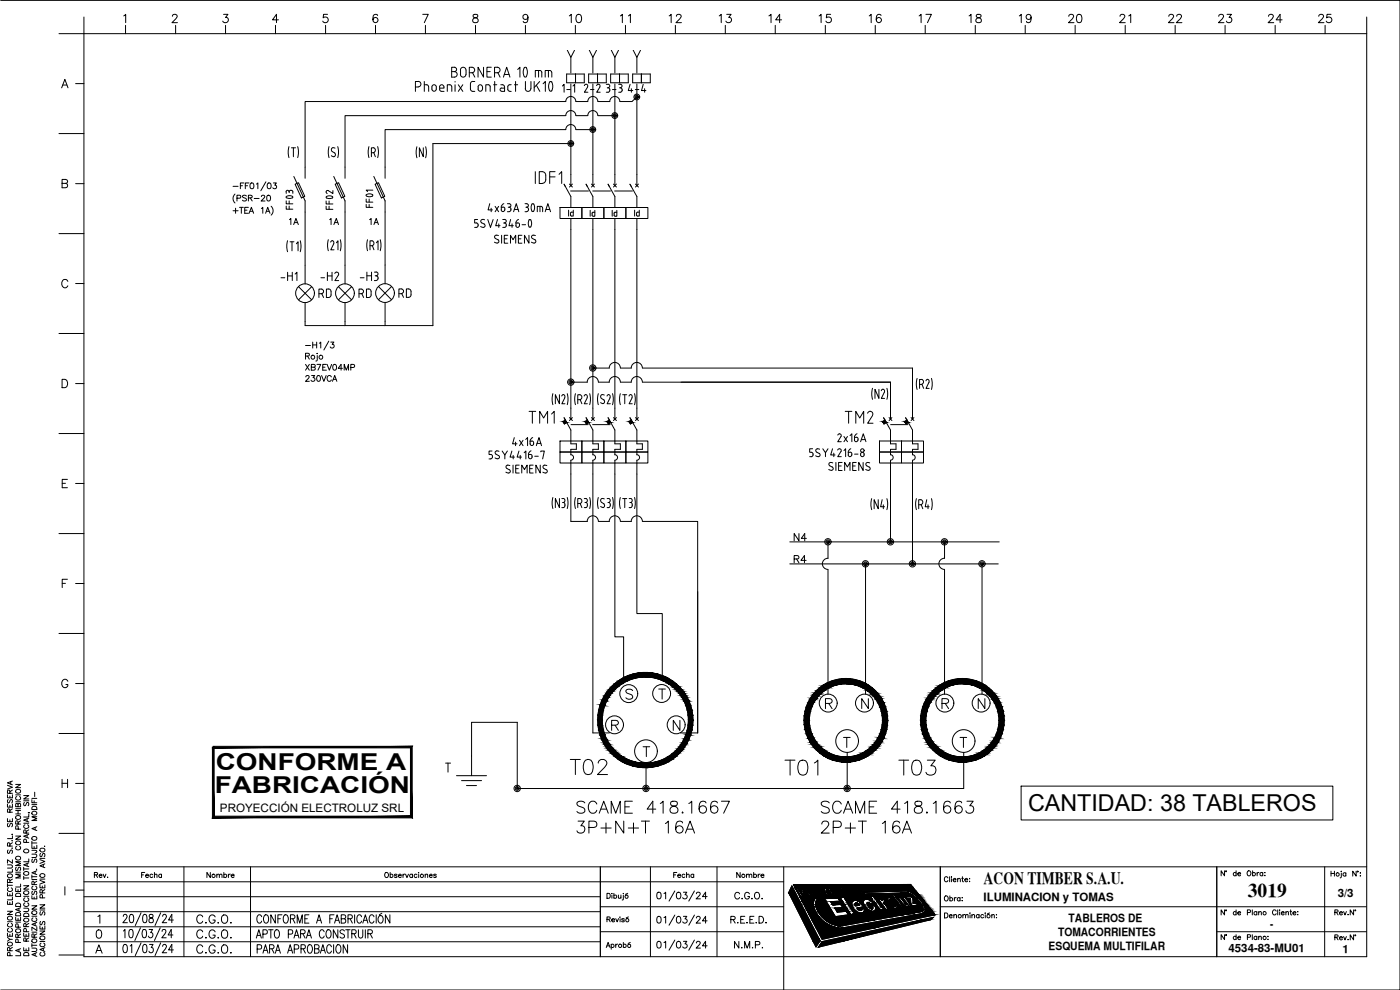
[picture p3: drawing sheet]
<svg xmlns="http://www.w3.org/2000/svg" width="420mm" height="297mm" viewBox="0 0 420 297" stroke-linecap="round" stroke-linejoin="round" font-family="sans-serif">
<defs><g id="words">
<g font-size="8.4">
<text x="170.4" y="233.5">T02</text>
<text x="234.6" y="233.9">T01</text>
<text x="268.8" y="233.9">T03</text>
</g>
<g font-size="7.1">
<text x="158" y="128.1">TM1</text>
<text x="252.9" y="128.1">TM2</text>
</g>
<g font-size="7">
<text x="64.7" y="231.1">CONFORME A</text>
<text x="64.4" y="238.1">FABRICACIÓN</text>
<text x="308.6" y="243.4">CANTIDAD: 38 TABLEROS</text>
</g>
<g font-size="6.2">
<text x="94.9" y="90.7">RD</text>
<text x="106.9" y="90.7">RD</text>
</g>
<text font-size="5.9" x="374.5" y="269.1">3019</text>
<g font-size="5.7">
<text x="170" y="8.1">10</text>
<text x="185.2" y="8.1">11</text>
<text x="200" y="8.1">12</text>
<text x="214.8" y="8.1">13</text>
<text x="230" y="8.1">14</text>
<text x="244.8" y="8.1">15</text>
<text x="260" y="8.1">16</text>
<text x="274.8" y="8.1">17</text>
<text x="290" y="8.1">18</text>
<text x="305.2" y="8.1">19</text>
<text x="319.6" y="8.1">20</text>
<text x="335.1" y="8.1">21</text>
<text x="349.6" y="8.1">22</text>
<text x="364.8" y="8.1">23</text>
<text x="379.6" y="8.1">24</text>
<text x="394.8" y="8.1">25</text>
<text x="174.6" y="28.9">2-2</text>
<text x="181" y="28.9">3-3</text>
<text x="187.7" y="28.9">4-4</text>
<text x="83.6" y="85.4">-H1</text>
<text x="95.2" y="85.4">-H2</text>
<text x="107.2" y="85.4">-H3</text>
<text x="118.9" y="90.3">RD</text>
<text x="250.5" y="133.7">2x16A</text>
</g>
<g font-size="5.3">
<text x="237.4" y="163.3">N4</text>
<text x="237.4" y="170">R4</text>
</g>
<text font-size="5.1" x="295.2" y="265.2">ACON TIMBER S.A.U.</text>
<g font-size="4.9">
<text x="86.1" y="68.4">1A</text>
<text x="98.1" y="68.4">1A</text>
<text x="110.1" y="68.4">1A</text>
</g>
<g font-size="4.4">
<text x="173.2" y="66" transform="rotate(-90 173.2 66)">Id</text>
<text x="179.9" y="66" transform="rotate(-90 179.9 66)">Id</text>
<text x="186.3" y="66" transform="rotate(-90 186.3 66)">Id</text>
<text x="193" y="66" transform="rotate(-90 193 66)">Id</text>
<text x="4.9" y="249.4" transform="rotate(-90 4.9 249.4)">SE RESERVA</text>
<text x="41.6" y="264.6">Fecha</text>
<text x="61.4" y="264.6">Nombre</text>
<text x="201.4" y="264.6">Fecha</text>
<text x="220.1" y="264.6">Nombre</text>
</g>
<text font-size="3.5" x="66" y="243.6">PROYECCIÓN ELECTROLUZ SRL</text>
<g font-size="3.4">
<text x="401.5" y="269.1">3/3</text>
<text x="295.2" y="270.2">ILUMINACION y TOMAS</text>
<text x="317.5" y="280.8">TOMACORRIENTES</text>
<text x="320.7" y="276.7">TABLEROS DE</text>
<text x="381.2" y="278.6">-</text>
<text x="314.7" y="284.9">ESQUEMA MULTIFILAR</text>
<text x="368.7" y="285.6">4534-83-MU01</text>
<text x="402.9" y="285.9">1</text>
</g>
</g></defs>
<!-- layer: POT_PPAL -->
<g fill="none" stroke="#000" stroke-width=".3">
<path d="M171.3 17.2v4.7M177.9 17.2v4.7M184.5 17.2v4.7M191.1 17.2v4.7M169.8 30.5h-78.2v19.7M171.3 25.2v27.2M172.8 34.7a1.5 1.5 0 0 0-1.5-1.5 1.5 1.5 0 0 0-1.5 1.5h-66.3v15.5M172.8 38.9a1.5 1.5 0 0 0-1.5-1.5 1.5 1.5 0 0 0-1.5 1.5h-54.2v11.3M172.8 38.9h5.1M177.9 25.2v27.2M179.4 34.7a1.5 1.5 0 0 0-1.5-1.5 1.5 1.5 0 0 0-1.5 1.5h-3.6M179.5 34.7h5"/>
<path d="M184.5 25.2v27.2M91.6 63.6v16M103.5 63.6v16M115.6 63.6v15.9M171.3 68.9v53.6M177.9 68.9v53.6M184.5 68.9v53.6M179.6 114.6a1.67 1.67 0 0 0-1.7-1.6 1.67 1.67 0 0 0-1.7 1.6l-4.9 .1M186.2 114.6a1.67 1.67 0 0 0-1.7-1.6 1.67 1.67 0 0 0-1.7 1.6l-3.2 .1M186.2 110.4a1.67 1.67 0 0 0-1.7-1.7 1.67 1.67 0 0 0-1.7 1.7h-4.9M186.2 114.7h3.3M186.2 110.4h3.3"/>
<path d="M189.4 114.6a1.67 1.67 0 0 1 1.7-1.6 1.67 1.67 0 0 1 1.7 1.6l74.5 .1v7.8M189.4 110.4a1.67 1.67 0 0 1 1.7-1.7 1.67 1.67 0 0 1 1.7 1.7M171.3 142.2v14.2M177.9 142.2v77.7h5M184.5 142.2v48.9h2.7v12.9M191.1 142.2v41.9h7.7v20M267.3 142.2v20.4M237 162.6h62.9M248.5 167.5a1.67 1.67 0 0 0-1.7 1.7 1.67 1.67 0 0 0 1.7 1.6M248.5 162.6v4.9M248.5 170.9v37.4M259.8 169.2v39.1"/>
<path d="M283.4 167.5a1.67 1.67 0 0 0-1.6 1.7 1.67 1.67 0 0 0 1.6 1.6M283.5 162.6v4.9M283.5 170.9v37.4M294.7 169.2v39.1M183.6 217.6h1.3a.79 .79 0 0 0 .7-.9l-.3-.4-.4-.2h-1.3v3M184.6 217.6l1 1.5M189.9 207.2a1.15 1.15 0 0 0-2.1 .3l.3 .4 1.5 .6 .3 .9a1.36 1.36 0 0 1-2.1 0M197.7 206.7h2M198.7 206.7v3M204 216.1v3l-1.9-3v3M193 224.1h2M194 224.1v2.9"/>
<circle cx="184.4" cy="217.5" r="2.69"/>
<circle cx="188.7" cy="208.1" r="2.69"/>
<circle cx="193.7" cy="216" r="14.3"/>
<circle cx="193.7" cy="216" r="12.9"/>
<circle cx="198.6" cy="208.1" r="2.69"/>
<circle cx="202.9" cy="217.5" r="2.69"/>
<circle cx="193.9" cy="225.4" r="3.4"/>
</g>
<!-- layer: SYMS -->
<g fill="none" stroke="#000" stroke-width=".3">
<path d="M170.3 15.1l1 2.1 1.1-2.1M176.9 15.1l1 2.1 1.1-2.1M183.5 15.1l1 2.1 1.1-2.1M190 15.1l1.1 2.1 1.1-2.1M172.7 22.2v2.6h-2.6v-2.6h5.2v2.6M176.7 24.8v-2.6h5.2v2.6M179.3 22.2v2.6M183.3 24.8v-2.6h5.3v2.6M185.9 22.2v2.6M189.9 24.8v-2.6h5.3v2.6M192.5 22.2v2.6M85.9 57.5l.4-.4 .4 .4"/>
<path d="M85.9 59a1.47 1.47 0 0 1 2 .1 1.47 1.47 0 0 1-2 0zM85.9 57.6v.4M87.2 57.1l-.4 .2v.5M87.2 57.1h.3M87.4 57.1l.4 .2 .1 .7M88.2 52.9l3.4 7.4v3.3M88.6 55.3l1-.5 1.9 4.1-1 .5zM91.6 50.2v3.3M97.9 57.6l.3 .5M98 59.4l1.1 .2 .7-.2M98 59.4l-.1-.1a1.1 1.1 0 0 1 1.9 0v.1M98.6 57.2h-.5l-.2 .4"/>
<path d="M99.9 57.2v.9l-1.3-.9M100.2 52.9l3.3 7.4v3.3M100.6 55.3l1-.5 1.9 4.1-1 .5zM103.5 50.2v3.3M109.9 58.5a1.47 1.47 0 0 1 2 .1 1.23 1.23 0 0 1-2-.1zM109.9 59.7v.9h2M110.8 59.7v.9M111.9 57.1h-2l.4 .4M112.2 52.9l3.4 7.4v3.3M112.6 55.3l1-.5 1.9 4.1-1 .5zM115.6 50.2v3.3M169.7 56l-.4-.7 2 3.7v3.3"/>
<path d="M170.9 55.2l.9 .9M171.3 52.4v3.3M171.8 55.2l-.9 .9M176.3 56l-.4-.7 2 3.7v3.3M177.5 55.2l.9 .9M177.9 52.4v3.3M178.4 55.2l-.9 .9M182.9 56l-.4-.7 2 3.7v3.3M184.1 55.2l.9 .9M184.5 52.4v3.3M185 55.2l-.9 .9M189.5 56l-.4-.7 2 3.7v3.3"/>
<path d="M190.7 55.2l.9 .9M191.1 52.4v3.3M191.6 55.2l-.9 .9M85.9 61.8v1h2M85.9 60.3v.9h2M86.8 60.3v.9M86.8 61.8v1M97.9 61.9v.9h2M97.9 60.3v.9h2M98.8 60.3v.9M98.8 61.9v.9M109.9 61.3v.9h2"/>
<path d="M110.8 61.3v.9M168.1 62.3h6.5v3.3h-6.5zM171.3 65.6v3.3M174.6 62.3h6.6v3.3h-6.6zM177.9 65.6v3.3M181.2 62.3h6.6v3.3h-6.6zM184.5 65.6v3.3M187.8 62.3h6.6v3.3h-6.6zM191.1 65.6v3.3M89.6 86l4 4M91.6 90.8v5.6M93.6 86l-4 4"/>
<path d="M101.6 86l3.9 4M103.5 90.8v5.6M105.5 86l-3.9 4M113.6 86l3.9 3.9M115.6 90.8v5.6M117.5 86l-3.9 3.9M168.1 135.6h6.5v3.3h-6.5zM168.1 132.3h6.5v3.3h-6.5zM169.3 125.3l2 3.7v4.2h1.7v1.6h-1.7v1.7M170.1 126.8l-.7 .4M170.9 125.3l.9 .9M171.3 136.4a.83 .83 0 0 1 .8 .9 .83 .83 0 0 1-.8 .8"/>
<path d="M171.3 122.5v3.3M171.3 138.1v4.1M171.8 125.3l-.9 .9M174.6 135.6h6.6v3.3h-6.6zM174.6 132.3h6.6v3.3h-6.6zM176.7 126.8l-.7 .4-.4-.7 .7-.4-.4-.8 2 3.7v4.2h1.7v1.6h-1.7v1.7M177.5 125.3l.9 .9M177.9 136.4a.83 .83 0 0 1 .8 .9 .83 .83 0 0 1-.8 .8M177.9 122.5v3.3M177.9 138.1v4.1M178.4 125.3l-.9 .9M181.2 135.6h6.6v3.3h-6.6z"/>
<path d="M181.2 132.3h6.6v3.3h-6.6zM183.3 126.8l-.7 .4-.4-.7 .7-.4-.4-.8 2 3.7v4.2h1.7v1.6h-1.7v1.7M184.1 125.3l.9 .9M184.5 136.4a.83 .83 0 0 1 .8 .9 .83 .83 0 0 1-.8 .8M184.5 122.5v3.3M184.5 138.1v4.1M185 125.3l-.9 .9M187.8 135.6h6.6v3.3h-6.6zM187.8 132.3h6.6v3.3h-6.6zM189.9 126.8l-.7 .4-.4-.7 .7-.4-.4-.8 2 3.7v4.2h1.7v1.6h-1.7v1.7M190.7 125.3l.9 .9M191.1 136.4a.83 .83 0 0 1 .8 .9 .83 .83 0 0 1-.8 .8"/>
<path d="M191.1 122.5v3.3M191.1 138.1v4.1M191.6 125.3l-.9 .9M263.9 135.6h6.7v3.3h-6.7zM263.9 132.3h6.7v3.3h-6.7zM265.2 125.3l2.1 3.7v4.2h1.6v1.6h-1.6v1.7M266 126.8l-.7 .4M266.8 125.3l.9 .9M267.2 136.4a.83 .83 0 0 1 .9 .9 .83 .83 0 0 1-.9 .8M267.3 122.5v3.3M267.3 138.1v4.1M267.7 125.3l-.9 .9"/>
<path d="M270.6 135.6h6.6v3.3h-6.6zM270.6 132.3h6.6v3.3h-6.6zM272.6 126.8l-.7 .4-.4-.7 .7-.4-.4-.8 2.1 3.7v4.2h1.6v1.6h-1.6v1.7M273.4 125.3l.9 .9M273.8 136.4a.83 .83 0 0 1 .9 .9 .83 .83 0 0 1-.9 .8M273.9 122.5v3.3M273.9 138.1v4.1M274.3 125.3l-.9 .9M137 232.7h9M138.5 234.2h6M140 235.7h3M141.5 226.7v6"/>
<circle cx="91.5" cy="88" r="2.82"/>
<circle cx="103.5" cy="88" r="2.82"/>
<circle cx="115.5" cy="87.9" r="2.82"/>
<circle cx="171.3" cy="114.6" r=".95"/>
<circle cx="171.3" cy="114.6" r=".57"/>
<circle cx="171.3" cy="114.6" r=".28"/>
<circle cx="177.9" cy="110.4" r=".95"/>
<circle cx="177.9" cy="110.4" r=".57"/>
<circle cx="177.9" cy="110.4" r=".28"/>
<circle cx="248.5" cy="162.6" r=".95"/>
<circle cx="248.5" cy="162.6" r=".57"/>
<circle cx="248.5" cy="162.6" r=".28"/>
<circle cx="259.7" cy="169.2" r=".95"/>
<circle cx="259.7" cy="169.2" r=".57"/>
<circle cx="259.7" cy="169.2" r=".28"/>
<circle cx="267.2" cy="162.6" r=".95"/>
<circle cx="267.2" cy="162.6" r=".57"/>
<circle cx="267.2" cy="162.6" r=".28"/>
<circle cx="273.8" cy="169.2" r=".95"/>
<circle cx="273.8" cy="169.2" r=".57"/>
<circle cx="273.8" cy="169.2" r=".28"/>
<circle cx="283.4" cy="162.6" r=".95"/>
<circle cx="283.4" cy="162.6" r=".57"/>
<circle cx="283.4" cy="162.6" r=".28"/>
<circle cx="294.7" cy="169.2" r=".95"/>
<circle cx="294.7" cy="169.2" r=".57"/>
<circle cx="294.7" cy="169.2" r=".28"/>
<circle cx="254.2" cy="236.6" r=".95"/>
<circle cx="254.2" cy="236.6" r=".57"/>
<circle cx="254.2" cy="236.6" r=".28"/>
</g>
<!-- layer: TAGFIXED -->
<path d="M160.7 51.5v3.6M162.7 55l.6-.2 .4-.5 .1-1.7-.2-.7a1.62 1.62 0 0 0-1.8-.4v3.6h.9M165 53.1h1.6M166.6 51.5h-1.6v3.6M167.8 52.3l.8-.8v3.6" fill="none" stroke="#000" stroke-width=".3"/>
<!-- layer: DESC -->
<g fill="none" stroke="#000" stroke-width=".3">
<path d="M124.7 26.1h.8M125.5 24.4a.83 .83 0 0 1 .8 .8 .83 .83 0 0 1-.8 .9M125.5 24.5h-.8v2.9M127.3 25.4l1 .1 .3 .5M127.3 24.5v2.9M128.7 26v1.4M129.8 25.6l.5-.2 .4 .2 .2 1.1a.66 .66 0 0 1-.6 .7 .66 .66 0 0 1-.7-.7zM131.9 26.1a.71 .71 0 0 1 .9-.6 .71 .71 0 0 1 .5 .9h-1.3M132 26.1v.8M132 26.9l.2 .4 1.1 .1M134.2 27.4v-2h.8l.5 .3 .1 1.7M136.6 24.5v.1"/>
<path d="M136.6 25.4v2M137.5 25.4l1.4 2M138.9 25.4l-1.4 2M141.2 25.2v1.8a1.01 1.01 0 0 0 1.3 .4M141.9 24.4l-.5 .2-.2 .6M141.9 24.5h.6M143.5 26.1a.66 .66 0 0 1 .6-.7 .66 .66 0 0 1 .7 .7v.6a.68 .68 0 0 1-.7 .7 .68 .68 0 0 1-.6-.7M143.5 26.1v.6M145.8 27.4v-2h.8l.4 .3 .1 1.7M148.1 25.4h1M148.5 24.5v2.9M150.3 25.4l.8 .1 .3 .5v1.4h-.8a.51 .51 0 0 1-.5-.5 .51 .51 0 0 1 .5-.5h.8"/>
<path d="M152.4 26.8l.3 .5 .7 .1M153.4 25.4l-.9 .3-.1 1.1M154.4 25.4h1M154.7 24.5v2.9M157.6 26.6a.83 .83 0 0 0 .9 .8 .83 .83 0 0 0 .8-.8M157.7 24.5v2.1M159.3 24.5v2.1M160.3 24.5v2.9M161 25.6l1 1.8M162 24.5l-1.7 1.8M163 25.1l.7-.6v2.9M165 24.6l.3-.1a2.04 2.04 0 0 1 0 2.9 2.13 2.13 0 0 1-.3-2.8z"/>
<path d="M142.9 66.9l.6 .5M143.3 65.9h-.8v1h.5M143.5 67.7l-.3 .5h-.7M143.5 67.4v.3M144.8 65.8l.6 .1M144.8 65.9l-.4 .2-.1 .4 1 .7a.61 .61 0 0 1 .1 .9 .61 .61 0 0 1-.9 0l-.3-.1M146.4 65.9l.8 2.3 .8-2.3M147 61.1l-.5 1.9h1.3M147.4 62.5v1M148.4 72.7l.8 .2M148.6 61.9l1 1.6M149.3 65.9l-.5 1.8h1.3"/>
<path d="M149.6 70.7a.62 .62 0 0 0-.9-.1 .62 .62 0 0 0 0 1l1 .7-.1 .4-.4 .2M149.6 61.9l-1 1.6M149.7 67.2v1M150.5 62.2l-.1 .8a.57 .57 0 0 0 .7 .5 .57 .57 0 0 0 .4-.8M150.5 62.2h.5M150.5 70.6v2.4M150.9 65.9h.5M151 62.1l.4 .2 .1 .4M151.1 66.9h.3M151.2 61.1l-.5 .4-.3 .7M151.3 71.7h.8M151.4 65.8a.53 .53 0 0 1 .5 .5 .53 .53 0 0 1-.5 .6l.5 .5"/>
<path d="M151.9 67.7l-.2 .5h-.8M151.9 67.4v.3M152.3 61.1h.5a.53 .53 0 0 1 .5 .5 .53 .53 0 0 1-.5 .6M152.3 63.5h.5M152.4 70.6h-1.1v2.4h1.1M152.5 62.2h.3M152.8 62.2a.67 .67 0 0 1 .5 .6 .67 .67 0 0 1-.5 .7M153.2 73v-2.4l.8 1.3 .8-1.3v2.4M153.2 65.9l-.5 1.8h1.4M153.7 67.2v1M154.1 63.5l.8-2.4 .8 2.4M154.3 62.9h1.2"/>
<path d="M154.8 67.7a.53 .53 0 0 0 .5 .5 .53 .53 0 0 0 .6-.5M155.4 66.9l.5 .2v.6M155.4 66.9h-.5v.8M155.6 71.7h.7M155.6 65.8l-.5 .5-.3 .6M156.6 70.6h-1v2.4h1M156.7 67.4h1M157.6 61.1h.5a.53 .53 0 0 1 .5 .5 .53 .53 0 0 1-.5 .6M157.6 63.5h.5M157.8 62.2h.3M158.1 62.2l.5 .5a.6 .6 0 0 1-.5 .8M158.8 70.6v2.4l-1.4-2.4v2.4"/>
<path d="M158.8 66l.1-.1a1.33 1.33 0 0 1 .3 2.3l-.4-.1M158.8 66l-.3 .8 .3 1.3M159.7 61.2l.1-.1a1.35 1.35 0 0 1 .3 2.4 1.41 1.41 0 0 1-.4-2.3zM160.7 70.7a.62 .62 0 0 0-.9-.1 .62 .62 0 0 0 0 1l.8 .4a.6 .6 0 0 1 0 .8 .6 .6 0 0 1-.9 0l-.2-.1M162.1 61.9v1.6M162.8 62.4l-.4-.5h-1.2v1.6M162.9 62.4v1.1M163.6 63.5l.8-2.4 .8 2.4M163.9 62.9h1.1M147.3 136.3l.5 .6M147.7 135.3h-.9v1.1h.5M147.8 136.9a.59 .59 0 0 1-.5 .8h-.5"/>
<path d="M148.9 136.3l.7 .4M149.6 136.7a.6 .6 0 0 1 .1 .9 .6 .6 0 0 1-.9-.1l-.2-.1M149.8 135.4a.62 .62 0 0 0-1 0 .62 .62 0 0 0 .1 .9M150.7 135.3l.8 1.2 .8-1.2M151.5 136.5v1.2M153 139.7a.62 .62 0 0 0-.9 0 .62 .62 0 0 0 0 .9M153.6 135.3l-.5 1.8h1.3M154 139.6v2.3M154 136.6v1.1M154.3 131.3l-.5 1.9h1.4M154.7 132.7v1M155.7 135.3l-.5 1.8h1.3"/>
<path d="M155.8 139.6h-1v2.3h1M155.9 132.1l1.1 1.6M156.1 136.6v1.1M157 132.1l-1.1 1.6M157.3 135.8l.5-.5v2.4M157.8 131.9l.5-.6v2.4M159.1 132.4h.5M159.1 136.3a.6 .6 0 0 1 .5 .9 .6 .6 0 0 1-.9 .2l-.1-1h.6M159.4 135.3l-.6 .4-.2 .6M159.6 132.3a.61 .61 0 0 1 .5 .9 .61 .61 0 0 1-.9 .2l-.1-1M159.9 131.3l-.6 .4-.2 .7M160 139.6h-1v2.3h1"/>
<path d="M160.5 136.9h1M161 133.7l.8-2.4 .7 2.4M161.2 133h1.1M162.1 139.6v2.3l-1.3-2.3v2.3M162.3 135.6v-.3h1.1l-.5 2.4M163.4 139.6l.7 .1M163.5 139.6l-.5 .4 .2 .6M243.9 134.6h-.9v1.1h.5a.67 .67 0 0 1 .5 .7 .67 .67 0 0 1-.5 .6h-.5M245.8 136a.6 .6 0 0 1 .1 .9 .6 .6 0 0 1-.9 0l-.2-.1M246 134.8a.62 .62 0 0 0-.9-.1 .62 .62 0 0 0 0 .9l.7 .4M246.9 134.6l.8 1.2 .8-1.2M247.7 135.8v1.2"/>
<path d="M249.9 134.6l-.6 1.9h1.3M249.9 138.9a.62 .62 0 0 0-.9-.1 .62 .62 0 0 0 0 1l.8 .4M250.2 136v1M250.9 138.8v2.4M251.7 139.8h.8M252.4 135.5l-1 1.5h1.1M252.7 138.8h-1v2.4h1M253.3 135.2l.5-.6v2.4M255.1 135.7a.62 .62 0 0 1 .5 .8 .62 .62 0 0 1-1 .3v-1.1M255.9 139.8h.8M256.5 136.3h1M257 138.8h-1.1v2.4h1.1"/>
<path d="M259 138.8v2.4l-1.3-2.4v2.4M261 138.9a.62 .62 0 0 0-.9-.1 .62 .62 0 0 0 0 1l1 .7-.1 .4-.4 .2M152.1 140.6l.8 .4M152.9 140.9a.6 .6 0 0 1 .1 .9 .6 .6 0 0 1-.9 0l-.3-.1M154.8 140.6h.7M156.6 141.9v-2.3l.8 1.3 .8-1.3v2.3M159 140.6h.8M163.2 140.6l.8 .4M164 140.9a.6 .6 0 0 1 .1 .9 .6 .6 0 0 1-.9 0l-.3-.1M249.8 140.1a.6 .6 0 0 1 .1 .9 .6 .6 0 0 1-.9 0l-.3-.1M253.5 141.2v-2.4l.8 1.3 .8-1.3v2.4M259.8 140.9l.8 .2"/>
<circle cx="258.7" cy="136.4" r=".62"/>
</g>
<!-- layer: CDO_110VCC -->
<g fill="none" stroke="#000" stroke-width=".3">
<path d="M169.8 30.4a1.5 1.5 0 0 1 1.5-1.5 1.5 1.5 0 0 1 1.5 1.5M191.1 25.2v27.2M171.3 43.1h-41.4v54.6h-38.3M191.1 68.9v53.6M192.8 110.4h81.1v12.1M179.6 156.4a1.67 1.67 0 0 0-1.7-1.6 1.67 1.67 0 0 0-1.7 1.6h-4.9M186.2 156.4a1.67 1.67 0 0 0-1.7-1.6 1.67 1.67 0 0 0-1.7 1.6h-3.2M186.2 156.4h3.3M189.4 156.4a1.69 1.69 0 0 1 1.7-1.6 1.69 1.69 0 0 1 1.7 1.6h16.6v63.5M273.9 142.2v27M209.4 177.5v42.4M237 169.2h62.6"/>
<path d="M204.2 219.9h5.2"/>
</g>
<!-- layer: TERMS -->
<path d="M168.8 25.8l.5-.5v2.4M170.1 26.9h1.1M172 25.8l.5-.5v2.4" fill="none" stroke="#000" stroke-width=".3"/>
<!-- layer: TAGS -->
<g fill="none" stroke="#000" stroke-width=".3">
<path d="M135.6 20.2h.8a.66 .66 0 0 1 .6 .6 .66 .66 0 0 1-.6 .7 .83 .83 0 0 1 .8 .8 .83 .83 0 0 1-.8 .8h-.8zM135.6 21.5h.8M138.2 22.3a.83 .83 0 0 0 .8 .8 .83 .83 0 0 0 .8-.8M138.2 22.3v-1.3a.83 .83 0 0 1 .8-.8 .83 .83 0 0 1 .8 .8l.1 1.3M140.8 21.8h.8a.83 .83 0 0 0 .9-.8 .83 .83 0 0 0-.9-.8h-.8v2.9M141.8 21.8l.7 1.3M145.1 20.2v2.9l-1.6-2.9v2.9M146.1 21.5h1M147.4 20.2h-1.3v2.9h1.3M148.4 21.8h.8a.83 .83 0 0 0 .9-.8 .83 .83 0 0 0-.8-.8h-.9v2.9M149.4 21.8l.7 1.3M151.1 23.1l1-2.9 .9 2.9"/>
<path d="M151.3 22.3h1.5M155.4 20.9l.6-.7v2.9M158 20.3l.3 1.3-.3 1.4M158 20.3l-.3-.1a2 2 0 0 0 0 2.9l.3-.1M160.7 23.1v-1.9h1.4l.4 .2 .1 1.7M161.6 21.2v1.9M163.6 23.1v-1.9h1.4l.5 .2 .1 1.7M164.6 21.2v1.9M133.7 229h1.5M134.5 229v2.7"/>
</g>
<!-- layer: LINK -->
<path d="M171.2 57.3h5.4M177.9 57.3h5.3M184.4 57.3h5.4M171.4 127.4h5.1M177.8 127.4h5.3M267.3 127.4h5.2" fill="none" stroke="#000" stroke-width=".3"/>
<!-- layer: SYMS -->
<g fill="#000" stroke="#000" stroke-width=".3">
<path d="M169 126.5h.9l.2 .3zM175.6 126.5h.9l.2 .3zM175.6 126.5l.7-.4 .2 .4zM182.2 126.5h.9l.2 .3zM182.2 126.5l.7-.4 .2 .4zM188.8 126.5h.9l.2 .3zM188.8 126.5l.7-.4 .2 .4zM264.9 126.5h1l.1 .3zM264.9 126.5l.7-.4 .3 .4zM271.5 126.5h.9l.2 .3zM271.5 126.5l.7-.4 .2 .4z"/>
<path d="M169 126.5l.1 .3h1zM169.1 126.8h1l-.7 .4z"/>
<path d="M175.6 126.5l.1 .3h1zM175.7 126.8h1l-.7 .4z"/>
<path d="M182.2 126.5l.1 .3h1zM182.3 126.8h1l-.7 .4z"/>
<path d="M188.8 126.5l.1 .3h1zM188.9 126.8h1l-.7 .4z"/>
<path d="M264.9 126.5l.1 .3h1zM265 126.8h1l-.7 .4z"/>
<path d="M271.5 126.5l.2 .3h.9zM271.7 126.8h.9l-.7 .4z"/>
</g>
<!-- layer: 0 -->
<g fill="none" stroke="#000" stroke-width=".3">
<path d="M.2 .1h420v296.9h-420M25.2 10.1h385v276.9h-385zM69.9 55.9h1.6M70.5 58.2a1.78 1.78 0 0 0 0 2.7M71.1 59.5l1-.1v-.7l-1-.1v1.7M72.1 55.7h.7M73.2 54.9h-1.1v1.7M73.6 55.7h.7M74 58.8l-.5-.2-.7 .2 .1 .4 1.1 .6v.3l-.5 .2-.7-.2M74.5 59.4l1-.1 .1-.6-1.1-.1v1.7M74.7 54.9h-1.1v1.7M75.1 59.4l.6 .9"/>
<path d="M75.3 55a.85 .85 0 0 1 1 .6 .85 .85 0 0 1-.6 1l-.6-.3-.1-.6zM76.3 59.5h1.5M77 55.2l.4-.3v1.7M78.4 59l.4-.4h.3l.4 .3-1.1 1.4h1.1M79.8 54.6l-1.5 2.6M80.3 58.7a.85 .85 0 0 1 1 .6 .85 .85 0 0 1-.6 1h-.2a1.18 1.18 0 0 1-.2-1.6zM80.4 55a.85 .85 0 0 1 1.1 .6 .85 .85 0 0 1-.6 1l-.6-.3-.1-.6zM82 54.9h.9l-.4 .7a.58 .58 0 0 1 .4 .9 .58 .58 0 0 1-1-.2M69.9 63.2h1.6M70.7 62.5v1.5M71.9 62.2h1.1M72.4 62.2v1.8"/>
<path d="M73.4 63.1h.7M74.5 62.2h-1.1v1.8h1.1M74.8 64l.6-1.8 .7 1.8M75 63.4h.9M78.4 62.6l.5-.4v1.8M79.7 64l.6-1.8 .7 1.8M80 63.4h.8M81.4 61.9a1.78 1.78 0 0 1 0 2.6M91.7 106.8h1l.1-.6-1.1-.2v1.8M91.7 103.7h1.5M91.7 109.3l1.1 1.8M91.8 113.1l.3-.4 .5 .1 .2 .2-1.1 1.4h1.1"/>
<path d="M92.3 106.8l.5 1M92.8 109.3l-1.1 1.8M93.4 110.2l1-.1 .1-.6-1.1-.2v1.8l1.1-.2 .1-.4-.4-.3M93.5 112.7h.9l-.5 .6a.59 .59 0 0 1 .5 1 .59 .59 0 0 1-1.1-.2M93.9 102.6v1.8M93.9 103.5h1.1M95 102.6v1.8M95.1 109.3h1.2l-.9 1.8M95.2 106v.2zM95.2 106.7v1.3l-.4 .3M95.3 112.8a.85 .85 0 0 1 1 .6 .85 .85 0 0 1-.6 1l-.6-.3-.1-.7zM95.8 103l.5-.4v1.8"/>
<path d="M96.5 112.7l.7 1.7 .7-1.7M96.9 110.2h.6M98 109.3h-1.1v1.8h1.1M98.2 109.3l.6 1.8 .7-1.8M98.7 102.3l-1.5 2.7M99.3 102.6h.9l-.5 .7a.59 .59 0 0 1 .4 1 .59 .59 0 0 1-1-.2M99.4 113.1a.65 .65 0 0 0-.7-.4 .65 .65 0 0 0-.5 .6v.4a.65 .65 0 0 0 .5 .7 .65 .65 0 0 0 .7-.4M99.8 114.4l.7-1.7 .6 1.7M100 113.8h.8M100.1 109.4a.85 .85 0 0 1 1 .6 .85 .85 0 0 1-.6 1.1l-.6-.4v-.6zM102.8 110.5h-1.3l.9-1.2v1.8M103.3 111.1v-1.8l.6 1.8 .7-1.8v1.8"/>
<path d="M105.3 110.3l1-.1v-.7l-1-.2v1.8M247.7 211.1l1.7-.2 .3-.4-.1-.6-.6-.3h-1.3v3M248.7 211.1l1 1.5M260.6 209.6v3l-2-3v3M282.7 211.1l1.7-.2 .3-.4-.1-.6-.6-.3h-1.3v3M283.7 211.1l1 1.5M295.6 209.6v3l-2-3v3M193.9 228.8v7.8M253.2 221.3h1.9M254.1 221.3v3M254.3 225.7v10.9M288.1 221.3h2"/>
<path d="M289.1 221.3v3M289.2 225.7v10.9h-134v-19.9h-13.7v10M306.5 235.9h93.5v10.1h-93.5zM25.2 260.1h385M25.2 264.6h210M25.2 278.1h155M25.2 273.5h155M25.2 269.1h155M35.2 260.1v26.9M55.2 260.1v26.9M75.2 260.1v26.9M180.2 272.1h55"/>
<path d="M180.2 279.6h55M180.2 260.1v26.9M195.2 260.1v26.9M215.2 260.1v26.9M235.2 260.1v36.9M237.7 265.8l8.4 16.5-1.2 1.8-8.2-16.3zM238.2 265.5l35.1-.1 7.3 9.1-33.9 7.3zM239.1 266.6h1.3a.77 .77 0 0 1 .7 .5 .77 .77 0 0 1-.2 .9h-.6l.5 1h-.5zM239.8 266.9l.5 .1 .3 .6-.4 .1zM240.2 266.9v.1M242.7 266.9l.3 .1M242.7 266.9h-.5l.4 .7 .4-.1 .1-.3"/>
<path d="M242.9 266.6l.6 .4 .1 .7 .5 .3M242.9 266.6h-1.3l1.3 2.3h.5l-.6-1h.4M243 267.1l.1 .1M243.2 267.9l.3 .1M243.5 268l.6 .9 .5-.1-.5-.8M244.6 266.5a1.73 1.73 0 0 1 1.8 2.2 1.73 1.73 0 0 1-1.8-2.2zM245 266.9a1.59 1.59 0 0 1 1.1 1.5 1.59 1.59 0 0 1-1.1-1.5zM246.2 266.5h.5l.8 .7-.1-.7 .5-.1 .1 1.2 .6 1.1h-.5l-.5-.9zM247.5 269.6l4-.2 .6 1-2.8 .1 .6 1 2.4-.1 .6 1-2.4 .1 .8 1.2 2.6-.3 .7 1.1-3.9 .5zM248.4 266.4h1.2l.3 .4h-.8l.4 .5h.6l.3 .4h-.7l.4 .5h.7l.2 .4h-1.2zM251.5 267l-.4-.3a1.41 1.41 0 0 0 .9 1.4l-.1-.4M251.7 266.8l-.7-.4h-.4a1.97 1.97 0 0 0 1.7 2.1l.1-.4-.2-.4"/>
<path d="M251.7 266.8l.1 .2-.3 .1M251.9 277.8h.1M252.2 269.4l1.1-.1 3.2 4.9-1.1 .2zM252.2 267.7h-.3M253.3 267l-.4-.3a1.41 1.41 0 0 0 .9 1.4l-.1-.4M253.3 267l.3-.1-.7-.6h-.5a1.97 1.97 0 0 0 1.7 2.2l.2-.4-.3-.4M253.8 266.3h.5l1.3 2h-.5zM254.1 267.7h-.3M255.3 266.3a1.66 1.66 0 0 1 1.6 2 1.66 1.66 0 0 1-1.6-2zM255.6 266.6a1.51 1.51 0 0 1 .9 1.4 1.51 1.51 0 0 1-.9-1.4zM256.7 266.4l.3-.1 1.1 1-.6-.9 .4-.1 1.2 1.8-.4 .1-1.1-1 .7 1-.3 .1zM256.7 271.8l-.1-.6 .2-.3 .7 .2 .4 .5-1.1 .2"/>
<path d="M257.2 272.4l1 .8h.2l.2-.5 .8-.1M257.2 272.4l2-.3a2.74 2.74 0 0 0-3.2-1.8 2.16 2.16 0 0 0 1 3.2l.5 .3a1.17 1.17 0 0 0 1.4 .1 1.17 1.17 0 0 0 .5-1.3M262.2 271l-1.3-1a1.07 1.07 0 0 0-1.4-.2 1.07 1.07 0 0 0-.3 1.4 3 3 0 0 0 3.2 2.2 1.21 1.21 0 0 0 .2-1.7l-.9 .1M262.2 271l-1.1 .1-.7-.4a1.6 1.6 0 0 0 1.5 1.9l-.2-.8M263.7 272.4l.6 .5 .7 .1M263.8 272.6l-1.5-2.1h-.4l-.4-.6h.4l-.7-.8 .9-.2 .7 .9h.4l.4 .6h-.4l1.2 1.7 .6 .2 .5 .7-.5 .1M264.7 270h.1M264.7 270l-.2-.3h-.9l2.2 3.2 .9-.1-1.4-1.8M264.7 270l.4-.5 .7 1M265.8 270.6h-.4l-.1 .4M265.8 270.5h.1M266.3 269.5a2.55 2.55 0 0 1 2.9 2.9 2.55 2.55 0 0 1-2.9-2.9z"/>
<path d="M267 269.9l.8 .2 .8 .6v.3a.48 .48 0 0 1 .2 .8 .48 .48 0 0 1-.8 0l-.6-.4a1.1 1.1 0 0 1-.4-1.5zM267.6 268.4l.7-.1 2.8 3.9-.6 .1zM269 272.7h.8l.3 .3h-.6l1 .4 .5 .6-.2 .4-.7-.1-.4-.5 .3-.1 .3 .4 .2-.2-1-.4-.5-.6zM269.5 272.5h.1M269.5 269.3l.7-.1 1.4 1.9 .5 .3 .2-.3-1.5-1.9 .7-.1 2.1 2.8-.7 .1-.3-.4-.1 .4h-.7l-.6-.5zM271 274.1l.3-.1 .2 .3h-.2zM271.7 272.5l.4 .3-.2 .3M271.7 272.5l-.4 .1 .4 .6 .2-.1M271.9 269.1l1.6-.1 .5 .6 .1 1.5 .9-.1 .5 .6-1.6 .3-.6-.8v-1.5l-1 .1zM272.2 267.2a8 8 0 0 1 5.5 5.7l-.3 .8-.7 .4-23.2 4.2a8.6 8.6 0 0 1-9.4-7l.1-.7 .6-1.2 .5 .2a4.3 4.3 0 0 0 1.1 5.2 8.4 8.4 0 0 0 5.5 3M272.2 267.3l-13 .5 .3 .5 12.7-.5a7.7 7.7 0 0 1 4.9 5.1l-.2 .4-.5 .2-23.3 4.2-1.2 .1M272.7 273.2h-.3a.84 .84 0 0 0-.4-.8 .84 .84 0 0 0-.9 0l1.1 1.8 .4-.1-.5-.7h.1l.7 .7 .4-.1-.6-.8"/>
<path d="M272.7 272.1h.4l1.1 1.4 .5-.1 .2 .3-.8 .2zM273.1 273.7l.3-.1 .2 .3-.2 .1zM274.8 273.4l.5 .2zM282.2 272.1h127.9M282.2 260.1v26.9M365.1 279.6h45M365.2 260.1v26.9M397.6 260.1v26.9M25.2 282.6h155M246.8 282.5l33.3-7.3-.8 .8-33.7 8.2z"/>
<circle cx="177.9" cy="38.9" r=".87"/>
<circle cx="177.9" cy="38.9" r=".53"/>
<circle cx="177.9" cy="38.9" r=".28"/>
<circle cx="184.5" cy="34.7" r=".87"/>
<circle cx="184.5" cy="34.7" r=".53"/>
<circle cx="184.5" cy="34.7" r=".28"/>
<circle cx="171.3" cy="43.1" r=".87"/>
<circle cx="171.3" cy="43.1" r=".53"/>
<circle cx="171.3" cy="43.1" r=".28"/>
<circle cx="93.9" cy="107.2" r=".59"/>
<circle cx="96.3" cy="107.2" r=".59"/>
<circle cx="248.6" cy="211" r="2.69"/>
<circle cx="253.9" cy="216.1" r="12.6"/>
<circle cx="253.9" cy="216.1" r="11"/>
<circle cx="259.4" cy="211" r="2.69"/>
<circle cx="283.6" cy="211" r="2.69"/>
<circle cx="288.8" cy="216.1" r="12.6"/>
<circle cx="288.8" cy="216.1" r="11"/>
<circle cx="294.4" cy="211" r="2.69"/>
<circle cx="155.2" cy="236.6" r=".95"/>
<circle cx="155.2" cy="236.6" r=".57"/>
<circle cx="155.2" cy="236.6" r=".28"/>
<circle cx="193.9" cy="236.6" r=".95"/>
<circle cx="193.9" cy="236.6" r=".57"/>
<circle cx="193.9" cy="236.6" r=".28"/>
<circle cx="254.2" cy="222.3" r="3.4"/>
<circle cx="289.2" cy="222.3" r="3.4"/>
</g>
<g fill="#000" stroke="#000" stroke-width=".3">
<path d="M252.5 203.7h2.8zM287.4 203.7h2.8zM251.1 228.4h5.6l-1.4 .2zM286 228.4h5.6l-1.4 .2zM237.7 265.8l1 2h-2zM243 266.6h1.5zM244.9 278.4h17.6l-15.8 3.4zM248.6 268.7h19.2zM249.4 267.3h.6zM249.9 271.5h.2zM250 268.2h.8zM252.2 268.6h15.6z"/>
<path d="M254 268.5h13.8zM255.6 266.6h.2zM256.4 268h.2zM256.9 271h.2zM258.2 273.2h.2zM258.6 274h11.2zM260.1 268.3h13.3zM261.6 272.7h.2zM262.1 270.5h.2zM262.7 269.8h.3zM262.7 269.8h.2zM264.8 272.3h.2z"/>
<path d="M265.6 270.5h.1zM267.2 271.3h1.6zM267.4 271.4h.1zM267.3 270h.2zM267.5 271.6h.2zM267.5 270h.1zM267.7 271.7h.1zM267.6 270.1h.2zM267.8 271.8h.2zM268 270.3h.1zM268 271.9h.2zM268.2 271.9h.2z"/>
<path d="M268.1 270.5h.2zM270.6 272.3h.5zM271 274h.2zM271.7 273.1h.2zM271.6 272.5h.2zM271.9 271.4h.2zM271.9 271.4h.3zM272.1 267.8h.2zM272.1 273.4h.2zM272.9 269.6h.4zM238.2 265.5h35.2zM273 273.6h.4z"/>
<path d="M274.1 271h.9zM274.2 273.4h.5zM276.9 276l3.2-.8-.8 .8zM244.1 282.5h1.9l-1.1 1.6zM246.8 282.5h5.6l-6.6 1.6z"/>
<path d="M241.3 216.1l1.7 1.4-.1-1.4zM241.3 216.1l1.7 1.4h-1.6z"/>
<path d="M241.4 214.7l1.6 .1zM241.4 214.7l1.6 .1z"/>
<path d="M241.4 214.8l1.5 1.3 .1-1.3zM241.4 214.8l1.5 1.3h-1.6z"/>
<path d="M241.4 217.5h1.6zM241.4 217.5h1.6z"/>
<path d="M241.4 217.5l1.8 1.3-.2-1.3zM241.4 217.5l1.8 1.3h-1.6z"/>
<path d="M241.6 213.5l1.4 1.2 .2-1.2zM241.6 213.5l1.4 1.2h-1.6z"/>
<path d="M241.6 218.8l1.6 .1v-.1zM241.6 218.8l1.6 .1h-1.6z"/>
<path d="M241.6 213.3l1.6 .2v-.2zM241.6 213.3l1.6 .2h-1.6z"/>
<path d="M241.6 218.9l2 1.1-.4-1.1zM241.6 218.9l2 1.1h-1.6z"/>
<path d="M242 212.2l1.2 1.1 .4-1.1zM242 212.2l1.2 1.1h-1.6z"/>
<path d="M242 212l1.6 .2 .1-.2zM242 212l1.6 .2h-1.6z"/>
<path d="M242.4 211l1.3 1 .4-1zM242.4 211l1.3 1h-1.7z"/>
<path d="M242.6 210.7l1.5 .3 .2-.3zM242.6 210.7l1.5 .3h-1.7z"/>
<path d="M243 209.9l1.3 .8 .5-.8zM243 209.9l1.3 .8h-1.7z"/>
<path d="M243.2 209.5l1.6 .4 .4-.4zM243.2 209.5l1.6 .4h-1.8z"/>
<path d="M243.7 208.9l1.5 .6 .4-.6zM243.7 208.9l1.5 .6h-2z"/>
<path d="M244.1 208.4l1.5 .5 .6-.5zM244.1 208.4l1.5 .5h-1.9z"/>
<path d="M244.4 207.9l1.8 .5 .4-.5zM244.4 207.9l1.8 .5h-2.1z"/>
<path d="M245 207.3l1.6 .6 .8-.6zM245 207.3l1.6 .6h-2.2z"/>
<path d="M245.2 207.1l2.2 .2 .2-.2zM245 207.3l.2-.2 2.2 .2z"/>
<path d="M246 206.4l1.6 .7 1.2-.7zM245.2 207.1l.8-.7 1.6 .7z"/>
<path d="M246 206.4h2.9zM246 206.4h2.8z"/>
<path d="M246.7 205.9l2.2 .5 1.1-.5zM246 206.4l.7-.5 2.2 .5z"/>
<path d="M247.2 205.5l2.8 .4 1-.4zM246.7 205.9l.5-.4 2.8 .4z"/>
<path d="M247.3 205.5h3.9zM247.2 205.5h3.8z"/>
<path d="M247.8 205.2l3.4 .3 1.4-.3zM247.3 205.5l.5-.3 3.4 .3z"/>
<path d="M247.9 205.1h6zM247.8 205.2h4.8z"/>
<path d="M252.5 203.7l4.2 .2-1.4-.2zM251.1 203.9l1.4-.2 4.2 .2z"/>
<path d="M251.1 203.9l6.9 .4-1.3-.4zM249.7 204.3l1.4-.4 6.9 .4z"/>
<path d="M249.7 204.3l9.6 .5-1.3-.5zM248.4 204.8l1.3-.5 9.6 .5z"/>
<path d="M248.4 204.8l11.4 .3-.5-.3zM247.9 205.1l.5-.3 11.4 .3z"/>
<path d="M253.9 205.1l6.1 .1zM253.9 205.1l6.1 .1z"/>
<path d="M255.2 205.2l5.2 .3-.4-.3zM255.2 205.2l5.2 .3h-3.9z"/>
<path d="M256.5 205.5h4zM256.5 205.5h4z"/>
<path d="M256.7 205.5l4.3 .4-.5-.4zM256.7 205.5l4.3 .4h-3.2z"/>
<path d="M257.8 205.9l3.9 .5-.7-.5zM257.8 205.9l3.9 .5h-2.8z"/>
<path d="M258.9 206.4h2.8zM258.9 206.4h2.8z"/>
<path d="M259 206.4l3.5 .7-.8-.7zM259 206.4l3.5 .7h-2.4z"/>
<path d="M260.1 207.1l2.6 .2-.2-.2zM260.1 207.1l2.6 .2h-2.3z"/>
<path d="M260.4 207.3l2.9 .6-.6-.6zM260.4 207.3l2.9 .6h-2.1z"/>
<path d="M261.2 207.9l2.5 .5-.4-.5zM261.2 207.9l2.5 .5h-2.1z"/>
<path d="M261.6 208.4l2.4 .5-.3-.5zM261.6 208.4l2.4 .5h-1.9z"/>
<path d="M262.1 208.9l2.4 .6-.5-.6zM262.1 208.9l2.4 .6h-1.9z"/>
<path d="M262.6 209.5l2.1 .4-.2-.4zM262.6 209.5l2.1 .4h-1.8z"/>
<path d="M262.9 209.9l2.3 .8-.5-.8zM262.9 209.9l2.3 .8h-1.8z"/>
<path d="M263.4 210.7l1.9 .3-.1-.3zM263.4 210.7l1.9 .3h-1.7z"/>
<path d="M263.6 211l2.1 1-.4-1zM263.6 211l2.1 1h-1.7z"/>
<path d="M264 212l1.8 .2-.1-.2zM264 212l1.8 .2h-1.6z"/>
<path d="M264.2 212.2l1.9 1.1-.3-1.1zM264.2 212.2l1.9 1.1h-1.6z"/>
<path d="M264.5 213.3l1.6 .2v-.2zM264.5 213.3l1.6 .2h-1.6z"/>
<path d="M264.5 213.5l1.8 1.2-.2-1.2zM264.5 213.5l1.8 1.2h-1.5z"/>
<path d="M264.5 218.8l1.6 .1v-.1zM264.5 218.8l1.6 .1h-1.6z"/>
<path d="M264.5 218.9l1.3 1.1 .3-1.1zM264.5 218.9l1.3 1.1h-1.6z"/>
<path d="M264.8 214.7l1.5 .1zM264.8 214.7l1.5 .1z"/>
<path d="M264.8 214.8l1.6 1.3-.1-1.3zM264.8 214.8l1.6 1.3h-1.5z"/>
<path d="M264.8 217.5h1.5zM264.8 217.5h1.5z"/>
<path d="M264.8 217.5l1.3 1.3 .2-1.3zM264.8 217.5l1.3 1.3h-1.6z"/>
<path d="M264.9 216.1l1.4 1.4 .1-1.4zM264.9 216.1l1.4 1.4h-1.5z"/>
<path d="M276.3 216.1l1.6 1.4-.1-1.4zM276.3 216.1l1.6 1.4h-1.5z"/>
<path d="M276.4 214.7l1.5 .1zM276.4 214.7l1.5 .1z"/>
<path d="M276.4 214.8l1.4 1.3 .1-1.3zM276.4 214.8l1.4 1.3h-1.5z"/>
<path d="M276.4 217.5h1.5zM276.4 217.5h1.5z"/>
<path d="M276.4 217.5l1.8 1.3-.3-1.3zM276.4 217.5l1.8 1.3h-1.6z"/>
<path d="M276.6 213.5l1.3 1.2 .3-1.2zM276.6 213.5l1.3 1.2h-1.5z"/>
<path d="M276.6 218.8l1.6 .1v-.1zM276.6 218.8l1.6 .1h-1.6z"/>
<path d="M276.6 213.3l1.6 .2v-.2zM276.6 213.3l1.6 .2h-1.6z"/>
<path d="M276.6 218.9l2 1.1-.4-1.1zM276.6 218.9l2 1.1h-1.7z"/>
<path d="M276.9 212.2l1.3 1.1 .4-1.1zM276.9 212.2l1.3 1.1h-1.6z"/>
<path d="M277 212l1.6 .2 .1-.2zM277 212l1.6 .2h-1.7z"/>
<path d="M277.4 211l1.3 1 .4-1zM277.4 211l1.3 1h-1.7z"/>
<path d="M277.5 210.7l1.6 .3 .2-.3zM277.5 210.7l1.6 .3h-1.7z"/>
<path d="M278 209.9l1.3 .8 .5-.8zM278 209.9l1.3 .8h-1.8z"/>
<path d="M278.2 209.5l1.6 .4 .3-.4zM278.2 209.5l1.6 .4h-1.8z"/>
<path d="M278.7 208.9l1.4 .6 .5-.6zM278.7 208.9l1.4 .6h-1.9z"/>
<path d="M279 208.4l1.6 .5 .5-.5zM279 208.4l1.6 .5h-1.9z"/>
<path d="M279.4 207.9l1.7 .5 .5-.5zM279.4 207.9l1.7 .5h-2.1z"/>
<path d="M280 207.3l1.6 .6 .8-.6zM280 207.3l1.6 .6h-2.2z"/>
<path d="M280.2 207.1l2.2 .2 .2-.2zM280 207.3l.2-.2 2.2 .2z"/>
<path d="M281 206.4l1.6 .7 1.1-.7zM280.2 207.1l.8-.7 1.6 .7z"/>
<path d="M281 206.4h2.8zM281 206.4h2.7z"/>
<path d="M281.7 205.9l2.1 .5 1.1-.5zM281 206.4l.7-.5 2.1 .5z"/>
<path d="M282.2 205.5l2.7 .4 1.1-.4zM281.7 205.9l.5-.4 2.7 .4z"/>
<path d="M282.3 205.5h3.9zM282.2 205.5h3.8z"/>
<path d="M282.7 205.2l3.5 .3 1.3-.3zM282.3 205.5l.4-.3 3.5 .3z"/>
<path d="M282.9 205.1h5.9zM282.7 205.2h4.8z"/>
<path d="M287.4 203.7l4.2 .2-1.4-.2zM286 203.9l1.4-.2 4.2 .2z"/>
<path d="M286 203.9l7 .4-1.4-.4zM284.7 204.3l1.3-.4 7 .4z"/>
<path d="M284.7 204.3l9.6 .5-1.3-.5zM283.4 204.8l1.3-.5 9.6 .5z"/>
<path d="M283.4 204.8l11.4 .3-.5-.3zM282.9 205.1l.5-.3 11.4 .3z"/>
<path d="M288.8 205.1l6.1 .1zM288.8 205.1l6.1 .1z"/>
<path d="M290.2 205.2l5.2 .3-.5-.3zM290.2 205.2l5.2 .3h-3.9z"/>
<path d="M291.5 205.5h4zM291.5 205.5h4z"/>
<path d="M291.7 205.5l4.3 .4-.5-.4zM291.7 205.5l4.3 .4h-3.3z"/>
<path d="M292.7 205.9l4 .5-.7-.5zM292.7 205.9l4 .5h-2.9z"/>
<path d="M293.8 206.4h2.9zM293.8 206.4h2.9z"/>
<path d="M294 206.4l3.5 .7-.8-.7zM294 206.4l3.5 .7h-2.4z"/>
<path d="M295.1 207.1l2.6 .2-.2-.2zM295.1 207.1l2.6 .2h-2.4z"/>
<path d="M295.3 207.3l3 .6-.6-.6zM295.3 207.3l3 .6h-2.2z"/>
<path d="M296.1 207.9l2.6 .5-.4-.5zM296.1 207.9l2.6 .5h-2.2z"/>
<path d="M296.5 208.4l2.5 .5-.3-.5zM296.5 208.4l2.5 .5h-1.9z"/>
<path d="M297.1 208.9l2.4 .6-.5-.6zM297.1 208.9l2.4 .6h-1.9z"/>
<path d="M297.6 209.5l2.1 .4-.2-.4zM297.6 209.5l2.1 .4h-1.8z"/>
<path d="M297.9 209.9l2.2 .8-.4-.8zM297.9 209.9l2.2 .8h-1.7z"/>
<path d="M298.4 210.7l1.9 .3-.2-.3zM298.4 210.7l1.9 .3h-1.7z"/>
<path d="M298.6 211l2.1 1-.4-1zM298.6 211l2.1 1h-1.7z"/>
<path d="M299 212l1.7 .2v-.2zM299 212l1.7 .2h-1.6z"/>
<path d="M299.1 212.2l2 1.1-.4-1.1zM299.1 212.2l2 1.1h-1.6z"/>
<path d="M299.5 213.3l1.6 .2v-.2zM299.5 213.3l1.6 .2h-1.6z"/>
<path d="M299.5 213.5l1.8 1.2-.2-1.2zM299.5 213.5l1.8 1.2h-1.5z"/>
<path d="M299.5 218.8l1.6 .1v-.1zM299.5 218.8l1.6 .1h-1.6z"/>
<path d="M299.5 218.9l1.2 1.1 .4-1.1zM299.5 218.9l1.2 1.1h-1.6z"/>
<path d="M299.8 214.7l1.5 .1zM299.8 214.7l1.5 .1z"/>
<path d="M299.8 214.8l1.6 1.3-.1-1.3zM299.8 214.8l1.6 1.3h-1.6z"/>
<path d="M299.8 217.5h1.5zM299.8 217.5h1.5z"/>
<path d="M299.8 217.5l1.3 1.3 .2-1.3zM299.8 217.5l1.3 1.3h-1.6z"/>
<path d="M299.8 216.1l1.5 1.4 .1-1.4zM299.8 216.1l1.5 1.4h-1.5z"/>
<path d="M64 223.9v.5l59.7-.5zM64 224.4l59.7-.5-.5 .5zM123.2 224.4l.5 21v-21.5zM123.2 224.4l.5 21-.5-.5zM63.8 245.4h59.9l-.5-.5zM63.8 245.4l.5-.5h58.9zM63.8 224.2v21.2l.5-.5zM63.8 224.2h.5v20.7z"/>
<path d="M242 220l1.7 .3-.1-.3zM242 220l1.7 .3h-1.7z"/>
<path d="M242 220.3l2.1 1-.4-1zM242 220.3l2.1 1h-1.7z"/>
<path d="M242.4 221.3l1.9 .3-.2-.3zM242.4 221.3l1.9 .3h-1.7z"/>
<path d="M242.6 221.6l2.2 .8-.5-.8zM242.6 221.6l2.2 .8h-1.8z"/>
<path d="M243 222.4l2.2 .4-.4-.4zM243 222.4l2.2 .4h-2z"/>
<path d="M243.2 222.8l2.4 .7-.4-.7zM243.2 222.8l2.4 .7h-1.9z"/>
<path d="M243.7 223.5l2.5 .5-.6-.5zM243.7 223.5l2.5 .5h-2.1z"/>
<path d="M244.1 224l2.5 .4-.4-.4zM244.1 224l2.5 .4h-2.2z"/>
<path d="M246 226l4 .4-1.1-.4zM246 226l4 .4h-3.3z"/>
<path d="M246.7 226.4l4.3 .4-1-.4zM246.7 226.4l4.3 .4h-3.8z"/>
<path d="M247.2 226.8l4 .1zM247.2 226.8l4 .1z"/>
<path d="M251.1 228.4l1.4 .2h2.8zM252.5 228.6h2.8z"/>
<path d="M247.3 226.9l5.3 .2-1.4-.2zM247.3 226.9l5.3 .2h-4.8z"/>
<path d="M247.8 227.1h6.1zM247.8 227.1h6.1z"/>
<path d="M249.7 228l7 .4 1.3-.4zM249.7 228l7 .4h-5.6z"/>
<path d="M248.4 227.4l9.6 .6 1.3-.6zM248.4 227.4l9.6 .6h-8.3z"/>
<path d="M247.9 227.1l11.4 .3 .5-.3zM247.9 227.1l11.4 .3h-10.9z"/>
<path d="M255.2 227.1h4.8zM253.9 227.1h5.9z"/>
<path d="M256.5 226.9l3.5 .2 .4-.2zM255.2 227.1l1.3-.2 3.5 .2z"/>
<path d="M256.7 226.8h3.8zM256.5 226.9h3.9z"/>
<path d="M257.8 226.4l2.7 .4 .5-.4zM256.7 226.8l1.1-.4 2.7 .4z"/>
<path d="M258.9 226l2.1 .4 .7-.4zM257.8 226.4l1.1-.4 2.1 .4z"/>
<path d="M259 225.9h2.7zM258.9 226h2.8z"/>
<path d="M260.1 225.2l1.6 .7 .8-.7zM259 225.9l1.1-.7 1.6 .7z"/>
<path d="M260.4 225l2.1 .2 .2-.2zM260.1 225.2l.3-.2 2.1 .2z"/>
<path d="M261.2 224.4l1.5 .6 .6-.6zM260.4 225l.8-.6 1.5 .6z"/>
<path d="M261.6 224l1.7 .4 .4-.4zM261.6 224l1.7 .4h-2.1z"/>
<path d="M262.1 223.5l1.6 .5 .3-.5zM262.1 223.5l1.6 .5h-2.1z"/>
<path d="M262.6 222.8l1.4 .7 .5-.7zM262.6 222.8l1.4 .7h-1.9z"/>
<path d="M262.9 222.4l1.6 .4 .2-.4zM262.9 222.4l1.6 .4h-1.9z"/>
<path d="M263.4 221.6l1.3 .8 .5-.8zM263.4 221.6l1.3 .8h-1.8z"/>
<path d="M263.6 221.3l1.6 .3 .1-.3zM263.6 221.3l1.6 .3h-1.8z"/>
<path d="M264 220.3l1.3 1 .4-1zM264 220.3l1.3 1h-1.7z"/>
<path d="M264.2 220l1.5 .3 .1-.3zM264.2 220l1.5 .3h-1.7z"/>
<path d="M276.9 220l1.8 .3-.1-.3zM276.9 220l1.8 .3h-1.7z"/>
<path d="M277 220.3l2.1 1-.4-1zM277 220.3l2.1 1h-1.7z"/>
<path d="M277.4 221.3l1.9 .3-.2-.3zM277.4 221.3l1.9 .3h-1.8z"/>
<path d="M277.5 221.6l2.3 .8-.5-.8zM277.5 221.6l2.3 .8h-1.8z"/>
<path d="M278 222.4l2.1 .4-.3-.4zM278 222.4l2.1 .4h-1.9z"/>
<path d="M278.2 222.8l2.4 .7-.5-.7zM278.2 222.8l2.4 .7h-1.9z"/>
<path d="M278.7 223.5l2.4 .5-.5-.5zM278.7 223.5l2.4 .5h-2.1z"/>
<path d="M279 224l2.6 .4-.5-.4zM279 224l2.6 .4h-2.2z"/>
<path d="M281.7 226.4l4.3 .4-1.1-.4zM281.7 226.4l4.3 .4h-3.8z"/>
<path d="M282.2 226.8l4 .1zM282.2 226.8l4 .1z"/>
<path d="M286 228.4l1.4 .2h2.8zM287.4 228.6h2.8z"/>
<path d="M282.3 226.9l5.2 .2-1.3-.2zM282.3 226.9l5.2 .2h-4.8z"/>
<path d="M282.7 227.1h6.1zM282.7 227.1h6.1z"/>
<path d="M284.7 228l6.9 .4 1.4-.4zM284.7 228l6.9 .4h-5.6z"/>
<path d="M283.4 227.4l9.6 .6 1.3-.6zM283.4 227.4l9.6 .6h-8.3z"/>
<path d="M282.9 227.1l11.4 .3 .5-.3zM282.9 227.1l11.4 .3h-10.9z"/>
<path d="M290.2 227.1h4.7zM288.8 227.1h6z"/>
<path d="M291.5 226.9l3.4 .2 .5-.2zM290.2 227.1l1.3-.2 3.4 .2z"/>
<path d="M291.7 226.8h3.8zM291.5 226.9h3.9z"/>
<path d="M292.7 226.4l2.8 .4 .5-.4zM291.7 226.8l1-.4 2.8 .4z"/>
<path d="M293.8 226l2.2 .4 .7-.4zM292.7 226.4l1.1-.4 2.2 .4z"/>
<path d="M294 225.9h2.7zM293.8 226h2.9z"/>
<path d="M295.1 225.2l1.6 .7 .8-.7zM294 225.9l1.1-.7 1.6 .7z"/>
<path d="M295.3 225l2.2 .2 .2-.2zM295.1 225.2l.2-.2 2.2 .2z"/>
<path d="M296.1 224.4l1.6 .6 .6-.6zM295.3 225l.8-.6 1.6 .6z"/>
<path d="M296.5 224l1.8 .4 .4-.4zM296.5 224l1.8 .4h-2.2z"/>
<path d="M297.1 223.5l1.6 .5 .3-.5zM296.5 224l.6-.5 1.6 .5z"/>
<path d="M297.6 222.8l1.4 .7 .5-.7zM297.6 222.8l1.4 .7h-1.9z"/>
<path d="M297.9 222.4l1.6 .4 .2-.4zM297.9 222.4l1.6 .4h-1.9z"/>
<path d="M298.4 221.6l1.3 .8 .4-.8zM298.4 221.6l1.3 .8h-1.8z"/>
<path d="M298.6 221.3l1.5 .3 .2-.3zM298.6 221.3l1.5 .3h-1.7z"/>
<path d="M299 220.3l1.3 1 .4-1zM299 220.3l1.3 1h-1.7z"/>
<path d="M299.1 220l1.6 .3v-.3zM299.1 220l1.6 .3h-1.7z"/>
<path d="M236.7 267.8l9.4 14.5-7.4-14.5zM236.7 267.8l9.4 14.5h-2.2z"/>
<path d="M238.8 266.6l1.5 2.4-1.2-2.4zM238.8 266.6l1.5 2.4h-.3z"/>
<path d="M239.8 266.9l.5 .1zM239.8 266.9l.5 .1z"/>
<path d="M239.8 267h.6zM239.8 267h.6z"/>
<path d="M239.8 267l.6 .1zM239.8 267l.6 .1z"/>
<path d="M239.8 267.1h.7zM239.8 267.1h.7z"/>
<path d="M239.9 267.1l.6 .1zM239.9 267.1l.6 .1z"/>
<path d="M239.9 267.2h.6zM239.9 267.2h.6z"/>
<path d="M240.2 267.7h.3zM240.2 267.7h.3z"/>
<path d="M239.9 267.2l.7 .1zM239.9 267.2l.7 .1z"/>
<path d="M239.9 267.3h.7zM239.9 267.3h.7z"/>
<path d="M240 267.3l.6 .1zM240 267.3l.6 .1z"/>
<path d="M240.1 267.6h.5zM240.1 267.6l.4 .1z"/>
<path d="M240 267.4l.6 .1zM240 267.4l.6 .1z"/>
<path d="M240 267.5h.6zM240 267.5h.6z"/>
<path d="M240.1 267.5h.5zM240.1 267.5l.5 .1z"/>
<path d="M240.8 268.9h2.1zM240.8 268.9h2.1z"/>
<path d="M238.7 266.6h2.9zM238.7 266.6h2.9z"/>
<path d="M240.4 266.6h1.2zM240.4 266.6h1.2z"/>
<path d="M240.4 266.6l1.2 .1zM240.4 266.6l1.2 .1z"/>
<path d="M240.5 266.7h1.1zM240.5 266.7h1.1z"/>
<path d="M240.6 266.7l1 .1zM240.6 266.7l1 .1z"/>
<path d="M240.7 266.8h1zM240.7 266.8h1z"/>
<path d="M240.8 266.8l.9 .1zM240.8 266.8l.9 .1z"/>
<path d="M240.9 266.9l.9 .1zM240.9 266.9l.9 .1z"/>
<path d="M241 267l.9 .1zM241 267l.9 .1z"/>
<path d="M241.1 267.1l.8 .1zM241.1 267.1l.8 .1z"/>
<path d="M241.2 267.2l.8 .2zM241.2 267.2l.8 .2z"/>
<path d="M241.2 267.4h.9zM241.2 267.4h.9z"/>
<path d="M241.3 267.4l.8 .2zM241.3 267.4l.8 .2z"/>
<path d="M241.3 267.6l.9 .1zM241.3 267.6l.9 .1z"/>
<path d="M241.3 267.7l.9 .1zM241.3 267.7l.9 .1z"/>
<path d="M241.2 267.8l1.1 .1zM241.2 267.8l1.1 .1z"/>
<path d="M241.1 267.9l1.3 .1zM241 268h1.4z"/>
<path d="M241 268h1.4zM240.9 268h1.5z"/>
<path d="M240.3 268l2.6 .9-.5-.9zM240.3 268l2.6 .9h-2.1z"/>
<path d="M242.2 266.9h.6zM242.2 266.9h.6z"/>
<path d="M238.7 266.6h4zM238.7 266.6h4.2z"/>
<path d="M238.7 266.6h4zM238.7 266.6h2.9z"/>
<path d="M242.2 266.9h.6zM242.2 266.9h.6z"/>
<path d="M242.2 266.9h.7zM242.2 266.9h.7z"/>
<path d="M242.2 266.9l.8 .1zM242.2 266.9l.8 .1z"/>
<path d="M242.9 268.9h19.2zM242.9 268.9h19.2z"/>
<path d="M242.3 267h.7zM242.3 267h.7z"/>
<path d="M242.6 267.6h.4zM242.6 267.6h.4z"/>
<path d="M242.3 267l.7 .1zM242.3 267l.7 .1z"/>
<path d="M242.6 267.6h.4zM242.6 267.6h.4z"/>
<path d="M242.3 267.1l.8 .1zM242.3 267.1l.8 .1z"/>
<path d="M242.6 267.5h.5zM242.6 267.5h.5z"/>
<path d="M242.6 267.5h.5zM242.6 267.5l.4 .1z"/>
<path d="M242.4 267.2l.8 .1zM242.4 267.2l.8 .1z"/>
<path d="M242.5 267.4l.6 .1zM242.5 267.4l.6 .1z"/>
<path d="M242.6 267.5h.5zM242.6 267.5h.5z"/>
<path d="M242.4 267.3h.8zM242.4 267.3h.8z"/>
<path d="M242.5 267.3l.7 .1zM242.5 267.3l.7 .1z"/>
<path d="M242.5 267.4h.7zM242.5 267.4h.7z"/>
<path d="M242.5 267.4h.7zM242.5 267.4h.6z"/>
<path d="M242.8 267.9h.5zM242.8 267.9h.5z"/>
<path d="M242.8 267.9h.6zM242.8 267.9h.6z"/>
<path d="M242.8 267.9l.6 .1zM242.8 267.9l.6 .1z"/>
<path d="M243.4 268.9h24.6zM243.4 268.9h24.6z"/>
<path d="M242.8 268h.7zM242.8 268h.7z"/>
<path d="M243.5 266.9h.9zM243.5 266.9h.9z"/>
<path d="M242.9 268h.6zM242.9 268h.6z"/>
<path d="M242.9 268l1.2 .8-.6-.8zM242.9 268l1.2 .8h-.7z"/>
<path d="M243.6 267.1h.9zM243.6 267.1h.9z"/>
<path d="M243.8 267.8h.9zM243.8 267.8h.9z"/>
<path d="M243.4 268.8l.7 .1zM243.4 268.8l.7 .1z"/>
<path d="M241.2 271.3l3.1 .7-.2-.7zM241.2 271.3l3.1 .7h-2.7z"/>
<path d="M240.8 270.6l3.3 .7 .1-.7zM240.8 270.6l3.3 .7h-2.9z"/>
<path d="M241.6 272l2.8 .6-.1-.6zM241.6 272l2.8 .6h-2.5z"/>
<path d="M240.6 270.1l3.6 .5 .1-.5zM240.6 270.1l3.6 .5h-3.4z"/>
<path d="M241.9 272.6l2.7 .5-.2-.5zM241.9 272.6l2.7 .5h-2.5z"/>
<path d="M243.5 266.9l1 .1zM243.5 266.9l1 .1z"/>
<path d="M243.2 266.7h1.3zM243.2 266.7h1.3z"/>
<path d="M243.3 266.7l1.2 .1zM243.3 266.7l1.2 .1z"/>
<path d="M243.3 266.8h1.2zM243.3 266.8l1.1 .1z"/>
<path d="M243.5 267l1 .1zM243.5 267l1 .1z"/>
<path d="M243.6 267.1l.9 .1zM243.6 267.1l.9 .1z"/>
<path d="M242.9 266.6h1.6zM242.9 266.6h1.7z"/>
<path d="M242.9 266.6h1.6zM242.9 266.6h1.6zM243 266.6h1.5z"/>
<path d="M243 266.6h1.5zM243 266.6h1.5z"/>
<path d="M243.1 266.6h1.4zM243.1 266.6l1.4 .1z"/>
<path d="M243.6 267.2l.9 .1zM243.6 267.2l.9 .1z"/>
<path d="M243.7 267.3l.8 .1zM243.7 267.3l.8 .1z"/>
<path d="M243.7 267.4l.9 .1zM243.7 267.4l.9 .1z"/>
<path d="M244.6 268.8h1.4zM244.6 268.8h1.4z"/>
<path d="M244.6 268.8h23.4zM244.6 268.8h23.4z"/>
<path d="M238.7 266.5h5.9zM238.7 266.5l5.9 .1z"/>
<path d="M243.7 267.5l.9 .1zM243.7 267.5l.9 .1z"/>
<path d="M243.7 267.6h.9zM243.7 267.6h.9z"/>
<path d="M242.1 273.1l2.8 .6-.3-.6zM242.1 273.1l2.8 .6h-2.5z"/>
<path d="M243.6 267.6l1.1 .1zM243.6 267.6l1.1 .1z"/>
<path d="M243.6 267.7l1.1 .1zM243.6 267.7l1.1 .1z"/>
<path d="M238.6 266.4h6.1zM238.6 266.4l6 .1z"/>
<path d="M243.8 267.8l1 .1zM243.8 267.8l1 .1z"/>
<path d="M240.2 269.4l4.1 .7 .5-.7zM240.2 269.4l4.1 .7h-3.7z"/>
<path d="M243.9 267.9l1 .1zM243.9 267.9l1 .1z"/>
<path d="M238.6 266.4h6.3zM238.6 266.4h6.1z"/>
<path d="M244 268h.9zM244 268h.9z"/>
<path d="M242.4 273.7l2.8 .5-.3-.5zM242.4 273.7l2.8 .5h-2.5z"/>
<path d="M244.1 268l1 .2zM244.1 268l1 .2z"/>
<path d="M244.2 268.2l1.1 .2-.2-.2zM244.2 268.2l1.1 .2h-1z"/>
<path d="M245 266.9h.2zM244.9 266.9h.3z"/>
<path d="M244.9 266.9h.3zM244.9 266.9h.3z"/>
<path d="M242.7 274.2l2.8 .5-.3-.5zM242.7 274.2l2.8 .5h-2.5z"/>
<path d="M244.9 266.9l.4 .1zM244.9 266.9l.4 .1z"/>
<path d="M244.9 267h.4zM244.9 267h.4z"/>
<path d="M244.3 268.4l1.1 .2zM244.3 268.4l1.1 .2h-1z"/>
<path d="M244.9 267l.5 .1zM244.9 267l.5 .1z"/>
<path d="M244.9 267.1h.5zM244.9 267.1h.5z"/>
<path d="M244.9 267.1l.6 .1zM244.9 267.1l.6 .1z"/>
<path d="M244.4 268.6l1.3 .1zM244.4 268.6l1.3 .1z"/>
<path d="M244.9 267.2h.7zM244.9 267.2h.7z"/>
<path d="M243 274.7l2.9 .5-.4-.5zM243 274.7l2.9 .5h-2.7z"/>
<path d="M244.9 267.2l.8 .1zM244.9 267.2l.8 .1z"/>
<path d="M245 267.3l.7 .1zM245 267.3l.7 .1z"/>
<path d="M244.5 268.7l1.4 .1zM244.5 268.7l1.4 .1z"/>
<path d="M245 267.4h.7zM245 267.4h.7z"/>
<path d="M245 267.4l.8 .1zM245 267.4l.8 .1z"/>
<path d="M245.1 267.5l.8 .1zM245.1 267.5l.8 .1z"/>
<path d="M245.1 267.6l.8 .1zM245.1 267.6l.8 .1z"/>
<path d="M245.2 267.7h.8zM245.2 267.7h.8z"/>
<path d="M245.9 268.5h.2zM245.9 268.5h.2z"/>
<path d="M244.5 268.8h1.5zM244.5 268.8h1.5z"/>
<path d="M243.2 275.2l3.1 .4-.4-.4zM243.2 275.2l3.1 .4h-2.8z"/>
<path d="M245.2 267.7l.8 .1zM245.2 267.7l.8 .1z"/>
<path d="M245.2 267.8l.8 .1zM245.2 267.8l.8 .1z"/>
<path d="M245.3 267.9l.7 .1zM245.3 267.9l.7 .1z"/>
<path d="M245.3 268h.8zM245.3 268h.8z"/>
<path d="M245.4 268l.7 .1zM245.4 268l.7 .1z"/>
<path d="M245.4 268.1l.7 .1zM245.4 268.1l.7 .1z"/>
<path d="M245.9 268.5h.2zM245.9 268.5h.1z"/>
<path d="M245.5 268.2l.6 .1zM245.5 268.2l.6 .1z"/>
<path d="M245.6 268.3h.5zM245.6 268.3h.5z"/>
<path d="M245.7 268.3h.4zM245.7 268.3h.4z"/>
<path d="M245.7 268.3l.4 .1zM245.7 268.3l.4 .1z"/>
<path d="M245.7 268.4h.4zM245.7 268.4h.4z"/>
<path d="M245.8 268.4h.3zM245.8 268.4l.3 .1z"/>
<path d="M245.3 266.5l1 .1zM245.3 266.5l1 .1z"/>
<path d="M245.4 266.6l1 .1zM245.4 266.6l1 .1z"/>
<path d="M243.5 275.6l3.3 .5-.5-.5zM243.5 275.6l3.3 .5h-3.1z"/>
<path d="M245.7 266.7l.9 .2zM245.7 266.7l.9 .2z"/>
<path d="M245.2 266.5h1.3zM245.2 266.5h1.5z"/>
<path d="M245.2 266.5h1.3zM245.2 266.5h1z"/>
<path d="M245.9 266.9l.9 .2-.2-.2zM245.9 266.9l.9 .2h-.8z"/>
<path d="M243.7 276.1l3.5 .4-.4-.4zM243.7 276.1l3.5 .4h-3.3z"/>
<path d="M246 267.1l1.1 .2-.3-.2zM246 267.1l1.1 .2h-.9z"/>
<path d="M246.2 267.3l1.1 .3-.2-.3zM246.2 267.3l1.1 .3h-1z"/>
<path d="M243.9 276.5l3.9 .3-.6-.3zM243.9 276.5l3.9 .3h-3.7z"/>
<path d="M246.3 267.6l1.3 .2-.3-.2zM246.3 267.6l1.3 .2h-1.1z"/>
<path d="M245.2 266.5h2.2zM245.2 266.5h2.2z"/>
<path d="M246.7 266.5l.8 .7-.1-.7zM246.7 266.5l.8 .7z"/>
<path d="M245.3 269.6l2.6 .8-.4-.8zM245.3 269.6l2.6 .8h-3z"/>
<path d="M246.5 267.8h1.1zM246.5 267.8h1.1z"/>
<path d="M246.5 267.8l1.2 .2-.1-.2zM246.5 267.8l1.2 .2h-1.2z"/>
<path d="M245.1 266.4h2.6zM245.1 266.4h2.8z"/>
<path d="M245.1 266.4h2.6zM245.1 266.4l2.3 .1z"/>
<path d="M246.5 268l1.4 .2-.2-.2zM246.5 268l1.4 .2h-1.4z"/>
<path d="M244.1 276.8l4.3 .5-.6-.5zM244.1 276.8l4.3 .5h-4.1z"/>
<path d="M246.5 268.2l1.4 .2v-.2zM246.5 268.2l1.4 .2h-1.4z"/>
<path d="M244.9 270.4l3.2 .3-.2-.3zM244.9 270.4l3.2 .3h-3.3z"/>
<path d="M247.9 266.4h.5zM247.9 266.4h.5z"/>
<path d="M246.5 268.4l1.6 .2-.2-.2zM246.5 268.4l1.6 .2h-1.6z"/>
<path d="M246.5 268.6l1.6 .1zM246.5 268.6l1.6 .1z"/>
<path d="M244.8 270.7l3.7 .6-.4-.6zM244.8 270.7l3.7 .6h-3.7z"/>
<path d="M245.1 266.4h3.3zM245.1 266.4h3.3zM245.1 266.4h3.3zM245.1 266.4h3.3z"/>
<path d="M247.9 266.4l1.2 1.3-.7-1.3zM247.9 266.4l1.2 1.3h-1.1z"/>
<path d="M244.3 277.3l4.8 .4-.7-.4zM244.3 277.3l4.8 .4h-4.6z"/>
<path d="M244.8 271.3l4 .6-.3-.6zM244.8 271.3l4 .6h-4z"/>
<path d="M244.8 271.9l4.3 .5-.3-.5zM244.8 271.9l4.3 .5h-4.2z"/>
<path d="M238.6 266.4h10.4zM238.6 266.4h10.7z"/>
<path d="M244.9 266.4h4.1zM244.9 266.4h3.5z"/>
<path d="M245.3 269.6h3.8zM245.3 269.6h2.2z"/>
<path d="M244.9 272.4l4.5 .4-.3-.4zM244.9 272.4l4.5 .4h-4.2z"/>
<path d="M244.5 277.7l5.4 .2-.8-.2zM244.5 277.7l5.4 .2h-5.2z"/>
<path d="M248 267.7l1.8 .9-.7-.9zM248 267.7l1.8 .9h-1.2z"/>
<path d="M238.6 266.4h10.7zM238.6 266.4h11z"/>
<path d="M245.2 272.8l4.5 .6-.3-.6zM245.2 272.8l4.5 .6h-4.3z"/>
<path d="M249.6 266.4h1zM249.6 266.4h1z"/>
<path d="M245.4 273.4l4.6 .4-.3-.4zM245.4 273.4l4.6 .4h-4.3z"/>
<path d="M248.6 268.6h1.2zM248.6 268.6h1.2z"/>
<path d="M244.7 277.9l6.1 .3-.9-.3zM244.7 277.9l6.1 .3h-6z"/>
<path d="M245.7 273.8l4.6 .5-.3-.5zM245.7 273.8l4.6 .5h-4.3z"/>
<path d="M249.4 267.3h.6zM249.4 267.3h.7z"/>
<path d="M250 268.2h.8zM250 268.2h.8z"/>
<path d="M250.1 267.3h.6zM250.1 267.3h.6z"/>
<path d="M250.1 268.2h.1zM250 268.2h.2z"/>
<path d="M246 274.3l4.5 .5-.2-.5zM246 274.3l4.5 .5h-4.1z"/>
<path d="M249.8 266.6l.7 .1v-.1zM249.8 266.6l.7 .1z"/>
<path d="M249.9 266.7l.6 .1zM249.9 266.7l.6 .1z"/>
<path d="M249.9 266.8h.6zM249.1 266.8h1.4z"/>
<path d="M249.1 266.8l1.4 .1zM249.1 266.8l1.4 .1z"/>
<path d="M249.7 266.4h.8zM249.7 266.4l.8 .2z"/>
<path d="M249.2 266.9l1.4 .3-.1-.3zM249.2 266.9l1.4 .3h-1.3z"/>
<path d="M246.4 274.8l4.3 .2-.2-.2zM246.4 274.8l4.3 .2h-4.1z"/>
<path d="M238.6 266.3l12 .1zM238.6 266.3l12 .1z"/>
<path d="M249.6 266.4h1zM249.6 266.4h.9z"/>
<path d="M249.3 267.2l1.4 .1zM249.3 267.2l1.4 .1z"/>
<path d="M250.1 267.3l.6 .1zM250.1 267.3l.6 .1z"/>
<path d="M238.6 266.3h12.1zM238.6 266.3h12.2z"/>
<path d="M238.6 266.3h12.1zM238.6 266.3h12z"/>
<path d="M250.1 267.4l.7 .2-.1-.2zM250.1 267.4l.7 .2h-.5z"/>
<path d="M245.1 269.4h5.6zM245.1 269.4l4 .2z"/>
<path d="M238.6 266.3h12.2zM238.6 266.3h12.2z"/>
<path d="M244.8 278.2l6.5 .2zM244.8 278.2l6.5 .2z"/>
<path d="M250.8 266.3h1.6zM250.8 266.3h1.6z"/>
<path d="M250.3 267.6l.6 .1zM250.3 267.6l.6 .1z"/>
<path d="M250.8 268.2h.5zM250.8 268.2h.5z"/>
<path d="M250.8 268.2h.5zM250.8 268.2h.5z"/>
<path d="M250.4 267.7h.5zM249.7 267.7h1.2z"/>
<path d="M249.7 267.7l1.3 .1zM249.7 267.7l1.3 .1z"/>
<path d="M251 266.8h.2zM251 266.8h.2z"/>
<path d="M251 267.1h1.4zM251 267.1h1.4z"/>
<path d="M249.8 267.8l1.4 .2-.2-.2zM249.8 267.8l1.4 .2h-1.3z"/>
<path d="M251 266.7l.2 .1zM251 266.8h.2z"/>
<path d="M251 266.8l.2 .1zM251 266.8l.2 .1z"/>
<path d="M249.9 268l1.4 .2zM249.9 268l1.4 .2h-1.3z"/>
<path d="M251 266.9h.3zM251 266.9h.3z"/>
<path d="M251 266.9h.4zM251 266.9h.4zM251 266.9h.4zM251 266.9h.4z"/>
<path d="M251.1 273.4l.2 .3zM251.1 273.4h2.8l-2.6 .3z"/>
<path d="M250.8 268.2l.7 .1zM250.8 268.2l.7 .1z"/>
<path d="M244.9 278.4h6.8zM244.9 278.4h6.8z"/>
<path d="M251 266.9l.5 .1zM251 266.9l.5 .1z"/>
<path d="M251 267l.5 .1zM251 267l.5 .1z"/>
<path d="M244.9 269.4h6.6zM244.9 269.4h5.8z"/>
<path d="M251.5 266.7h.8zM251.5 266.7h.8z"/>
<path d="M250.9 268.3l.8 .2zM250.9 268.3l.8 .2z"/>
<path d="M251.7 268.1h.4zM251.7 268.1h.4z"/>
<path d="M251 268.5h.9zM251 268.5h.9z"/>
<path d="M251 268.5l1.1 .1zM251 268.5l1.1 .1z"/>
<path d="M251.4 277.8h.5zM251.4 277.8h1z"/>
<path d="M251.4 267.7l.6 .2zM251.4 267.7l.6 .2z"/>
<path d="M251.5 267.9h.5zM251.5 267.9h.5z"/>
<path d="M251.5 267.9l.5 .1zM251.5 267.9l.5 .1z"/>
<path d="M251.6 268h.4zM251.6 268h.4z"/>
<path d="M251.6 268l.5 .1zM251.6 268l.5 .1z"/>
<path d="M251.8 268.1l.2 .1zM251.8 268.1l.2 .1z"/>
<path d="M251.8 268.2h.2zM251.8 268.2h.2z"/>
<path d="M251.7 268.1h.4zM251.7 268.1h.3z"/>
<path d="M251.4 267.7h.7zM251.4 267.7h.5z"/>
<path d="M244.8 269.4h7.4zM244.8 269.4h7.4z"/>
<path d="M251.5 269.4h.7zM251.5 269.4h.7z"/>
<path d="M251.4 267.7h.8zM251.4 267.7h.9z"/>
<path d="M251.4 267.7h.8zM251.4 267.7h.7z"/>
<path d="M251.5 269.4l1.3 1-.6-1zM251.5 269.4l1.3 1h-.7z"/>
<path d="M252.3 267.7h.5zM252.3 267.7h.5z"/>
<path d="M251.3 266.5l1 .2v-.2zM251.3 266.5l1 .2z"/>
<path d="M251.5 266.7l.8 .2v-.2zM251.5 266.7l.8 .2z"/>
<path d="M252.3 268.5h15.5zM252.3 268.5h15.5z"/>
<path d="M249.8 271.4h2.5zM249.8 271.4l.3 .1z"/>
<path d="M251.1 266.4h1.2zM251.1 266.4h1.2z"/>
<path d="M251.2 266.4h1.1zM251.2 266.4l1.1 .1zM251.3 266.5h1zM251.3 266.5h1z"/>
<path d="M251.7 266.9h.6zM251.7 266.9h.6z"/>
<path d="M251.8 266.9h.6zM251.8 266.9h.6z"/>
<path d="M252.3 267.8h.6zM252.3 267.8h.6z"/>
<path d="M252.3 267.8h.6zM252.3 267.8h.6z"/>
<path d="M251 266.3h1.4zM251 266.3l1.3 .1z"/>
<path d="M251.8 266.9l.6 .1zM251.8 266.9l.6 .1z"/>
<path d="M251.8 267l.6 .1zM251.5 267.1h.9z"/>
<path d="M250.8 266.3h1.6zM250.8 266.3h1.6z"/>
<path d="M251 267.1l1.5 .1zM251 267.1l1.5 .1z"/>
<path d="M251 267.2l1.5 .1v-.1zM251 267.2l1.5 .1h-1.4z"/>
<path d="M238.5 266.3h14zM238.5 266.3h13.9z"/>
<path d="M251.1 267.3h1.5zM251.1 267.3h1.5z"/>
<path d="M251.1 267.3l1.5 .1zM251.1 267.3l1.5 .1z"/>
<path d="M244.8 269.4h7.8zM244.8 269.4h7.4z"/>
<path d="M240.2 269.3h12.4zM240.2 269.3l12.4 .1z"/>
<path d="M251.2 267.4l1.5 .1zM251.2 267.4l1.5 .1z"/>
<path d="M238.5 266.2h14.2zM238.5 266.2l14 .1z"/>
<path d="M251.2 267.5l1.5 .1zM251.2 267.5l1.5 .1z"/>
<path d="M251.3 267.6l1.5 .1zM251.3 267.6l1.5 .1z"/>
<path d="M252.8 266.7h.2zM252.8 266.7h.2z"/>
<path d="M252.8 267h.5zM252.8 267h.5z"/>
<path d="M252.3 267.7h.5zM252.3 267.7h.5z"/>
<path d="M252.3 267.7h.5zM252.3 267.7h.5zM252.3 267.7h.5zM252.3 267.7h.5zM252.3 267.7h.5zM252.3 267.7h.5z"/>
<path d="M252.3 267.7l.6 .1zM252.3 267.7l.6 .1z"/>
<path d="M252.1 270.4l.8 .1zM249.3 270.5l2.8-.1 .8 .1z"/>
<path d="M252.3 267.8l.7 .2zM252.3 267.8l.7 .2h-.6z"/>
<path d="M252.8 266.7h.2zM252.8 266.7h.2z"/>
<path d="M249.3 270.5l4.1 .9-.5-.9zM249.3 270.5l4.1 .9h-3.6z"/>
<path d="M252.4 268h.7zM252.4 268h.7z"/>
<path d="M252.8 266.7l.3 .1zM252.8 266.7l.3 .1z"/>
<path d="M252.4 268l.8 .1zM252.4 268l.8 .1z"/>
<path d="M251.2 277.7h1.9zM251.2 277.7l1.2 .1z"/>
<path d="M252.8 266.8h.3zM252.8 266.8h.3z"/>
<path d="M252.8 266.8l.4 .1zM252.8 266.8l.4 .1z"/>
<path d="M252.8 266.9h.4zM252.8 266.9h.4z"/>
<path d="M252.4 268.1l.8 .1zM252.4 268.1l.8 .1z"/>
<path d="M252.8 266.9l.5 .1zM252.8 266.9l.5 .1z"/>
<path d="M253.2 267.7h.9zM253.2 267.7h.9z"/>
<path d="M252.4 268.2l1 .1zM252.4 268.2l1 .1z"/>
<path d="M252.8 267h.5zM252.8 267h.5z"/>
<path d="M240.1 269.3h13.2zM240.1 269.3h12.5z"/>
<path d="M252.4 268.3h1zM252.4 268.3h1z"/>
<path d="M251 277.7h2.4zM251 277.7h2.1z"/>
<path d="M252.4 268.3l1.2 .1zM252.4 268.3l1.2 .1z"/>
<path d="M252.3 271.4l1.7 1-.6-1zM252.3 271.4l1.7 1h-1.1z"/>
<path d="M252.4 268.4l1.3 .1zM252.4 268.4l1.3 .1z"/>
<path d="M253.6 269.7h6.3zM253.6 269.7h6.3z"/>
<path d="M252.4 268.5h1.3zM252.4 268.5h1.3z"/>
<path d="M252.3 268.5h1.6zM252.3 268.5h1.6z"/>
<path d="M253.2 267.7l.6 .1zM253.2 267.7l.6 .1z"/>
<path d="M253 266.3l.9 .2zM253 266.3l.9 .2z"/>
<path d="M253.3 267.8h.5zM253.3 267.8h.5z"/>
<path d="M253.4 267.8l.5 .1zM253.4 267.8l.5 .1z"/>
<path d="M253.4 267.9l.5 .1zM253.4 267.9l.5 .1z"/>
<path d="M253.4 268h.5zM253.4 268h.5z"/>
<path d="M253.5 268h.4zM253.5 268h.4z"/>
<path d="M253.6 268l.3 .1zM253.6 268l.3 .1z"/>
<path d="M253.6 268.1h.3zM253.6 268.1h.3z"/>
<path d="M253.7 268.1h.2zM253.7 268.1h.1z"/>
<path d="M253.2 266.5l.8 .1zM253.2 266.5l.8 .1z"/>
<path d="M253.2 267.7h.8zM253.2 267.7h.9z"/>
<path d="M253.2 267.7h.8zM253.2 267.7h.6z"/>
<path d="M253.4 266.6l.7 .2zM253.4 266.6l.7 .2z"/>
<path d="M252.9 272.4l1.3 .1zM250.5 272.5h3.7z"/>
<path d="M254.1 267.7h.6zM254.1 267.7h.6z"/>
<path d="M253.6 266.8l.6 .1zM253.6 266.8l.6 .1z"/>
<path d="M254.1 267.7h.6zM254.1 267.7h.6z"/>
<path d="M254.2 267.7h.6zM254.2 267.7h.6z"/>
<path d="M254.2 267.7h.6zM254.2 267.7h.6z"/>
<path d="M250.5 272.5l4.2 .9-.5-.9zM250.5 272.5l4.2 .9h-3.6z"/>
<path d="M252.9 266.3h1.3zM252.9 266.3h.9zM253 266.3h.8zM253 266.3h.8z"/>
<path d="M253.6 266.9h.7zM253.6 266.9h.7z"/>
<path d="M254.2 268.4h13.5zM254.2 268.4h13.5z"/>
<path d="M252.9 266.3h1.4zM252.9 266.3h1.3z"/>
<path d="M253.7 266.9l.6 .1zM253.4 267h.9z"/>
<path d="M254.3 268.3h.8zM254.3 268.3h.8z"/>
<path d="M254.3 268.3h.8zM254.3 268.3h.8z"/>
<path d="M253.4 267h.9zM253.3 267h1z"/>
<path d="M252.9 267l1.5 .1zM252.9 267l1.5 .1z"/>
<path d="M252.9 267.1l1.6 .1zM252.9 267.1l1.6 .1z"/>
<path d="M252.9 267.2l1.7 .2-.1-.2zM252.9 267.2l1.7 .2h-1.6z"/>
<path d="M253 267.4l1.6 .1zM253 267.4l1.6 .1z"/>
<path d="M253.1 267.5l1.6 .2zM253.1 267.5l1.6 .2z"/>
<path d="M254.1 267.7h.6zM254.1 267.7h.6z"/>
<path d="M253.9 273.4l1.5 1-.7-1zM253.9 273.4l1.5 1h-.8z"/>
<path d="M254.1 267.7h.7zM254.1 267.7h.7z"/>
<path d="M254.1 267.7h.7zM254.1 267.7h.7z"/>
<path d="M254.2 267.7h.6zM254.2 267.7h.6z"/>
<path d="M254.2 267.7l.7 .3-.1-.3zM254.2 267.7l.7 .3h-.6z"/>
<path d="M250.1 277.4l3.3 .3 1.5-.3zM250.1 277.4l3.3 .3h-2.4z"/>
<path d="M254.3 268l.8 .1zM254.3 268l.8 .1h-.8z"/>
<path d="M254.3 268.1l.8 .2zM254.3 268.1l.8 .2h-.8z"/>
<path d="M254.4 266.5l.7 .2v-.2zM254.4 266.5l.7 .2z"/>
<path d="M254.5 266.7l.6 .2v-.2zM254.5 266.7l.6 .2z"/>
<path d="M254.6 266.9l.6 .2-.1-.2zM254.6 266.9l.6 .2h-.4z"/>
<path d="M254.3 266.4h.9zM254.3 266.4l.8 .1z"/>
<path d="M254.8 267.1l.5 .2-.1-.2zM254.8 267.1l.5 .2z"/>
<path d="M254.3 266.3h1zM254.3 266.3h1z"/>
<path d="M254.3 266.3h1zM254.3 266.3l.9 .1z"/>
<path d="M254.9 267.3l.5 .1zM254.9 267.3l.5 .1z"/>
<path d="M252.8 266.3h2.6zM252.8 266.3h2.6z"/>
<path d="M252.8 266.3h2.6zM252.8 266.3h2.5zM252.9 266.3h2.4zM252.9 266.3h2.4z"/>
<path d="M255 267.4l.5 .3zM255 267.4l.5 .3z"/>
<path d="M252.7 266.3h2.8zM252.7 266.3h2.7z"/>
<path d="M255.5 266.3h18.5zM255.5 266.3h18.5z"/>
<path d="M252.7 266.3h2.8zM252.7 266.3h2.8z"/>
<path d="M255.5 266.7h.4zM255.5 266.7h.4z"/>
<path d="M255.2 267.7l.5 .2zM255.2 267.7l.5 .2z"/>
<path d="M254.6 271.3l1.1 .3-.1-.3zM254.6 271.3l1.1 .3h-.9z"/>
<path d="M254.4 270.9l1.2 .4 .1-.4zM254.4 270.9l1.2 .4h-1z"/>
<path d="M254.8 271.6l1 .4-.1-.4zM254.8 271.6l1 .4h-.8z"/>
<path d="M255.6 266.6h.2zM255.6 266.6h.2zM255.5 266.6h.3z"/>
<path d="M255.3 267.9l.6 .1zM255.3 267.9l.6 .1z"/>
<path d="M254.2 270.7l1.5 .2v-.2zM254.2 270.7l1.5 .2h-1.3z"/>
<path d="M255.5 266.6l.4 .1zM255.5 266.6l.4 .1z"/>
<path d="M255 272l.9 .3-.1-.3zM255 272l.9 .3h-.6z"/>
<path d="M255.8 267.4h.7zM255.8 267.4h.7z"/>
<path d="M255.5 266.7l.4 .1zM255.5 266.7l.4 .1z"/>
<path d="M255.4 268l.6 .2zM255.4 268l.6 .2z"/>
<path d="M254 270.4l1.7 .3 .2-.3zM254 270.4l1.7 .3h-1.5z"/>
<path d="M255.3 272.3l.9 .4-.3-.4zM255.3 272.3l.9 .4h-.7z"/>
<path d="M255.5 266.8h.5zM255.5 266.8h.5z"/>
<path d="M255.5 266.8l.6 .1zM255.5 266.8l.6 .1z"/>
<path d="M255.5 268.2l.7 .1zM255.5 268.2l.7 .1z"/>
<path d="M255.6 266.9h.5zM255.6 266.9h.5z"/>
<path d="M255.6 266.9l.6 .1zM255.6 266.9l.6 .1z"/>
<path d="M254 270.3h2.1zM254 270.3l1.9 .1z"/>
<path d="M255.6 267h.6zM255.6 267h.6z"/>
<path d="M255.6 267l.7 .1zM255.6 267l.7 .1z"/>
<path d="M255.5 272.7l1 .3-.3-.3zM255.5 272.7l1 .3h-.8z"/>
<path d="M255.6 268.3h.6zM255.6 268.3h.6z"/>
<path d="M255.6 268.3h.6zM255.5 268.3h.7z"/>
<path d="M255.5 268.3h.7zM255.1 268.3h1.1z"/>
<path d="M254.3 268.3h2.1zM254.3 268.3h2.1z"/>
<path d="M255.7 267.1l.6 .1zM255.7 267.1l.6 .1z"/>
<path d="M255.7 267.2h.7zM255.7 267.2h.7z"/>
<path d="M256.3 268h.3zM256.3 268h.3z"/>
<path d="M255.7 267.2l.7 .1zM255.7 267.2l.7 .1z"/>
<path d="M255.7 267.3l.8 .1zM255.7 267.3l.8 .1z"/>
<path d="M254.3 268.3l2.2 .1zM254.3 268.3l2.2 .1z"/>
<path d="M256.4 268h.2zM256.4 268h.2z"/>
<path d="M253.9 270.2h2.5zM253.9 270.2l2.2 .1z"/>
<path d="M255.8 267.4l.7 .1zM255.8 267.4l.7 .1z"/>
<path d="M255.7 273l1.1 .3-.3-.3zM255.7 273l1.1 .3h-.9z"/>
<path d="M249.3 277.1l5.6 .3 1.6-.3zM249.3 277.1l5.6 .3h-4.8z"/>
<path d="M255.9 267.5l.6 .1zM255.9 267.5l.6 .1z"/>
<path d="M255.9 267.6l.7 .1zM255.9 267.6l.7 .1z"/>
<path d="M254.2 268.4h2.5zM254.2 268.4h2.5z"/>
<path d="M256 267.7h.6zM256 267.7h.6z"/>
<path d="M256 267.7l.6 .1zM256 267.7l.6 .1z"/>
<path d="M253.9 270.2h2.7zM253.9 270.2h2.5z"/>
<path d="M256.1 267.8h.5zM256.1 267.8h.5z"/>
<path d="M256.2 267.8l.4 .1zM256.2 267.8l.4 .1z"/>
<path d="M256.2 267.9h.4zM256.2 267.9h.4z"/>
<path d="M256.2 267.9l.4 .1zM256.2 267.9l.4 .1z"/>
<path d="M256.3 268h.3zM256.3 268h.3z"/>
<path d="M256.6 271.3h1zM256.6 271.3h1z"/>
<path d="M255.9 266.4h.8zM255.9 266.4h.8z"/>
<path d="M256.7 271.1h.8zM256.7 271.1h.8z"/>
<path d="M256 266.4l.8 .2zM256 266.4l.8 .2z"/>
<path d="M253.9 270.2h2.8zM253.9 270.2h2.7z"/>
<path d="M256.7 271h.7zM256.7 271h.7z"/>
<path d="M256.2 266.6l.7 .1zM256.2 266.6l.7 .1z"/>
<path d="M255.9 273.3l1.3 .3-.4-.3zM255.9 273.3l1.3 .3h-1.1z"/>
<path d="M256.4 266.7l.6 .2zM256.4 266.7l.6 .2z"/>
<path d="M255.8 266.3h1.1zM255.8 266.3l.9 .1z"/>
<path d="M256.9 268.3h1.1zM256.9 268.3h1.1z"/>
<path d="M256.9 268.3h2.5zM256.9 268.3h2.5z"/>
<path d="M255.8 266.3h1.2zM255.8 266.3h1.1z"/>
<path d="M256.5 266.9l.6 .2zM256.5 266.9l.6 .2z"/>
<path d="M256.7 267.1l.6 .2zM256.7 267.1l.6 .2h-.5z"/>
<path d="M256.9 271h.2zM256.9 271h.2z"/>
<path d="M256.9 271h.4zM256.8 271h.5z"/>
<path d="M256.1 273.6l1.5 .2-.4-.2zM256.1 273.6l1.5 .2h-1.4z"/>
<path d="M256.8 271h.5zM256.8 271h.5z"/>
<path d="M256.8 271h.6zM256.7 271h.7z"/>
<path d="M256.8 267.3l.6 .2-.1-.2zM256.8 267.3l.6 .2h-.5z"/>
<path d="M256.7 271l.8 .1zM256.7 271l.8 .1z"/>
<path d="M256.9 267.5l.7 .2-.2-.2zM256.9 267.5l.7 .2h-.6z"/>
<path d="M257.1 266.4l1 .9-.6-.9zM257.1 266.4l1 .9z"/>
<path d="M256.7 271.1l.9 .2zM256.7 271.1l.9 .2z"/>
<path d="M257 267.7l.7 .2zM257 267.7l.7 .2h-.7z"/>
<path d="M256.2 273.8l1.7 .1zM256.2 273.8l1.7 .1z"/>
<path d="M256.6 271.3h1.1zM256.6 271.3h1.1z"/>
<path d="M257 267.9l.8 .1zM257 267.9l.8 .1h-.8z"/>
<path d="M256.6 271.3l1.2 .1zM256.6 271.3l1.2 .1z"/>
<path d="M256.6 271.4l1.2 .1zM256.6 271.4l1.2 .1z"/>
<path d="M256.7 271.6h1.1zM256.7 271.6h1.2z"/>
<path d="M256.7 271.6h1.1zM256.7 271.6l.2 .2z"/>
<path d="M257 268l.9 .2zM257 268l.9 .2z"/>
<path d="M257 266.3h.9zM257 266.3l.5 .1z"/>
<path d="M256.6 271.5h1.3zM256.6 271.5h1.3z"/>
<path d="M256.6 271.5l1.3 .1zM256.6 271.5l1.3 .1z"/>
<path d="M257 268.2l1 .1zM257 268.2l1 .1z"/>
<path d="M256.3 273.9l2 .1zM256.3 273.9l2 .1z"/>
<path d="M258 268.3h1.4zM258 268.3h1.4z"/>
<path d="M248.8 276.8l7.7 .3 1.9-.3zM248.8 276.8l7.7 .3h-7.2z"/>
<path d="M258.1 273.2h.3zM258.1 273.2h.3z"/>
<path d="M258 273.1h.5zM258 273.1l.4 .1z"/>
<path d="M258 273.1h.5zM258 273.1h.5z"/>
<path d="M257.9 273h.7zM257.9 273l.6 .1z"/>
<path d="M257.4 272.7l1.2 .1zM257.4 272.7l1.2 .1z"/>
<path d="M257.5 272.8l1.1 .1zM257.5 272.8l1.1 .1z"/>
<path d="M257.6 272.9h1zM257.6 272.9h1z"/>
<path d="M257.7 272.9l.9 .1zM257.7 272.9l.9 .1z"/>
<path d="M257.8 273h.8zM257.8 273h.8z"/>
<path d="M257.6 267.2l1.1 1zM257.6 267.2l1.1 1h-.4z"/>
<path d="M257.4 270.3l1.7 .2v-.2zM257.4 270.3l1.7 .2h-1.3z"/>
<path d="M257.8 270.5l1.3 .1zM257.8 270.5l1.3 .1z"/>
<path d="M257.9 270.6l1.2 .2v-.2zM257.9 270.6l1.2 .2z"/>
<path d="M258.2 270.8l.9 .2v-.2zM258.2 270.8l.9 .2z"/>
<path d="M258.4 271l.8 .1zM258.4 271l.8 .1z"/>
<path d="M258.9 267.8l.4 .3-.1-.3zM258.9 267.8l.4 .3z"/>
<path d="M258.5 271.1l.7 .2v-.2zM258.5 271.1l.7 .2h-.5z"/>
<path d="M256.7 270.2h2.5zM256.7 270.2h2.5z"/>
<path d="M256.8 270.2h2.4zM256.8 270.2h2.4z"/>
<path d="M257.1 270.2h2.1zM257.1 270.2l2 .1zM257.4 270.3h1.7zM257.4 270.3h1.7z"/>
<path d="M259.2 273.7h10.8zM259.2 273.7h10.8z"/>
<path d="M253.8 270.1h5.4zM253.8 270.1l5.4 .1z"/>
<path d="M258.7 271.3l.6 .1zM258.7 271.3l.6 .1z"/>
<path d="M258.8 271.4l.6 .2-.1-.2zM258.8 271.4l.6 .2z"/>
<path d="M259.1 268.1l.3 .1zM258.7 268.2h.7z"/>
<path d="M258.3 268.2h1.1zM258.3 268.2h1.1z"/>
<path d="M258.3 268.2l1.1 .1zM258 268.3h1.4z"/>
<path d="M256.9 268.3h2.6zM256.8 268.3h2.7z"/>
<path d="M253.7 269.9l5.5 .2 .2-.2zM253.7 269.9l5.5 .2h-5.4z"/>
<path d="M259 271.6l.5 .2zM259 271.6l.5 .2z"/>
<path d="M257.3 272.6h2.1zM257.3 272.6l1.3 .1z"/>
<path d="M259.1 271.8l.5 .2-.1-.2zM259.1 271.8l.5 .2h-.4z"/>
<path d="M253.7 269.8h5.9zM253.7 269.8l5.7 .1z"/>
<path d="M259.2 272l.5 .1zM259.2 272l.5 .1z"/>
<path d="M259.2 272.1l.7 .3zM257.8 272.4l1.4-.3 .7 .3z"/>
<path d="M253.6 269.7h6.3zM253.6 269.7l6 .1z"/>
<path d="M257.8 272.4h2.2zM257.2 272.4h2.8z"/>
<path d="M257.2 272.4l2.9 .2-.1-.2zM257.2 272.4l2.9 .2h-2.8z"/>
<path d="M257.3 272.6h2.9zM257.3 272.6h2.9z"/>
<path d="M259.4 272.6l.8 .1zM259.4 272.6l.8 .1z"/>
<path d="M259.4 272.7l1.1 .2-.3-.2zM259.4 272.7l1.1 .2h-1z"/>
<path d="M260.3 270.9h.6zM260.3 270.9h.6z"/>
<path d="M260.3 271h.7zM260.3 271h.7z"/>
<path d="M260.3 271.2h.9zM260.3 271.2h.9z"/>
<path d="M260.3 271.2h2.5zM260.3 271.2h2.5z"/>
<path d="M260.4 270.8h.2zM260.4 270.8h.2zM260.4 270.8h.2z"/>
<path d="M260.5 271.7h2.1zM260.5 271.7h2.1z"/>
<path d="M259.5 272.9l1.1 .1zM259.5 272.9l1.1 .1z"/>
<path d="M260.4 270.8h.3zM260.4 270.8h.3zM260.3 270.8h.4zM260.3 270.8h.4z"/>
<path d="M259.5 273l1.4 .2zM259.5 273l1.4 .2h-1.5z"/>
<path d="M248.1 276.4l10.3 .4 2.2-.4zM248.1 276.4l10.3 .4h-9.6z"/>
<path d="M260.3 270.8l.6 .1zM260.3 270.8l.6 .1z"/>
<path d="M260.3 270.9l.7 .1zM260.3 270.9l.7 .1z"/>
<path d="M259.4 273.2l1.8 .1zM259.4 273.2l1.8 .1z"/>
<path d="M260.3 271l.9 .2zM260.3 271l.9 .2z"/>
<path d="M259.4 273.3h1.8zM259.4 273.3h1.8z"/>
<path d="M240 269.1l21.4 .2-.2-.2zM240 269.1l21.4 .2h-21.3z"/>
<path d="M259.4 273.3l2.2 .1zM259.4 273.3l2.2 .1z"/>
<path d="M253.3 269.3h8.2zM253.3 269.3h8.2z"/>
<path d="M253.4 269.3l8.3 .4-.2-.4zM253.4 269.3l8.3 .4h-8.1z"/>
<path d="M260.8 269.9l.7 .1zM260.8 269.9l.7 .1z"/>
<path d="M260.9 270l.7 .2zM260.9 270l.7 .2z"/>
<path d="M259.4 273.4l2.3 .1zM259.4 273.4l2.3 .1z"/>
<path d="M261.2 270.2l.6 .2-.2-.2zM261.2 270.2l.6 .2z"/>
<path d="M260.6 271.8l1.1 .1zM260.6 271.8l1.1 .1z"/>
<path d="M259.4 273.5h2.5zM259.3 273.5h2.6z"/>
<path d="M240 269h21.7zM240 269l21.2 .1z"/>
<path d="M260.6 271.9l1.2 .1zM260.6 271.9l1.2 .1z"/>
<path d="M259.9 269.7h1.8zM259.9 269.7h1.8z"/>
<path d="M259.9 269.7h1.8zM259.9 269.7h1.8z"/>
<path d="M260.2 269.7l1.6 .1zM260.2 269.7l1.6 .1z"/>
<path d="M260.5 269.8l1.4 .1zM260.5 269.8l1.4 .1z"/>
<path d="M260.7 272l1.1 .1zM260.7 272l1.1 .1z"/>
<path d="M261.5 272.7h.3zM261.5 272.7h.3z"/>
<path d="M261.6 270.4l.3 .1zM261.6 270.4l.3 .1z"/>
<path d="M260.8 272.1l1 .1zM260.8 272.1l1 .1z"/>
<path d="M260.9 272.2h1zM260.9 272.2h1z"/>
<path d="M261.5 272.7h.3zM261.5 272.7h.3z"/>
<path d="M260.7 269.9h1.2zM260.7 269.9h.8z"/>
<path d="M260.9 272.2l1 .1zM260.9 272.2l1 .1z"/>
<path d="M261.4 272.6h.5zM261.4 272.6h.5z"/>
<path d="M261.4 272.6h.5zM261.4 272.6l.4 .1z"/>
<path d="M261 272.3l.9 .1zM261 272.3l.9 .1z"/>
<path d="M261.1 272.4l.8 .1zM261.1 272.4l.8 .1z"/>
<path d="M261.2 272.5h.7zM261.2 272.5h.7z"/>
<path d="M261.2 272.5h.7zM261.2 272.5l.7 .1z"/>
<path d="M240.8 268.9h21.3zM240.8 268.9l20.9 .1z"/>
<path d="M262.1 270.5h.2zM261.9 270.5h.4z"/>
<path d="M261.7 270.5l.8 .2zM261.7 270.5l.8 .2z"/>
<path d="M260.5 271.7h1.9zM260.5 271.7l1.2 .1z"/>
<path d="M261.9 270.7l.8 .3-.2-.3zM261.9 270.7l.8 .3h-.5z"/>
<path d="M262.6 269.5h2.4zM262.6 269.5h2.4z"/>
<path d="M262.6 271.7h.5zM262.6 271.7h.5z"/>
<path d="M260.5 271.7h2.1zM260.5 271.7h1.9z"/>
<path d="M247.6 276l13 .4 2-.4zM247.6 276l13 .4h-12.5z"/>
<path d="M262.2 271l.6 .2zM261.4 271.2h1.4z"/>
<path d="M262.7 273.1h2.1zM262.7 273.1h2.1z"/>
<path d="M252.9 278.4h9.8zM252.3 278.4h10.2z"/>
<path d="M262.7 273h1.6zM262.7 273h1.6z"/>
<path d="M261.4 271.2h1.4zM261.2 271.2h1.6z"/>
<path d="M260.3 271.2l2.6 .1-.1-.1zM260.3 271.2l2.6 .1h-2.6z"/>
<path d="M260.3 271.3l2.8 .2-.2-.2zM260.3 271.3l2.8 .2h-2.7z"/>
<path d="M253.5 278.3h9.5zM252.9 278.4h9.8z"/>
<path d="M260.4 271.5l2.7 .2v-.2zM260.4 271.5l2.7 .2h-2.6z"/>
<path d="M262.6 271.7l.8 .4-.3-.4zM262.6 271.7l.8 .4h-.7z"/>
<path d="M262.7 269.8h.5zM262.7 269.8h.3z"/>
<path d="M262.7 272.1l1 .3-.3-.3zM262.7 272.1l1 .3h-.9z"/>
<path d="M262.7 269.7l.9 .1zM262.7 269.7l.9 .1z"/>
<path d="M263.2 269.8h.4zM263.2 269.8h.4z"/>
<path d="M263.2 269.8l.8 .6-.4-.6zM263.2 269.8l.8 .6h-.4z"/>
<path d="M262.8 272.4l.9 .1zM262.8 272.4l.9 .1z"/>
<path d="M262.8 272.5l1.1 .2-.2-.2zM262.8 272.5l1.1 .2h-1.1zM262.8 272.7h1.1zM262.8 272.7h1.1z"/>
<path d="M262.8 272.7l1.3 .2zM262.8 272.7l1.3 .2h-1.3z"/>
<path d="M263.6 270.4h.5zM263.2 270.4h.9z"/>
<path d="M263.2 270.4l2.1 1.7-1.2-1.7zM263.2 270.4l2.1 1.7h-.9z"/>
<path d="M262.8 272.9l1.5 .1zM262.8 272.9l1.5 .1z"/>
<path d="M262.7 273h1.8zM262.7 273h1.8z"/>
<path d="M262.6 269.7h1.9zM262.6 269.7h1z"/>
<path d="M262.7 273l2.1 .1zM262.7 273l2.1 .1z"/>
<path d="M247.2 275.6l15.4 .4 2-.4zM247.2 275.6l15.4 .4h-15z"/>
<path d="M264.6 269.9l.1 .1zM264.6 269.9l.1 .1z"/>
<path d="M264.5 269.8h.3zM264.5 269.8l.2 .1z"/>
<path d="M264.5 269.7h.3zM264.5 269.7h.3z"/>
<path d="M264.5 269.7h.3zM264.5 269.7l.3 .1z"/>
<path d="M262.6 269.6h2.2zM262.6 269.6l2.2 .1z"/>
<path d="M262.6 269.6h2.3zM262.6 269.6h2.2z"/>
<path d="M262.6 269.6h2.4zM262.6 269.6h2.3z"/>
<path d="M262.6 269.5h2.4zM262.6 269.5l2.4 .1z"/>
<path d="M265.1 269.5h1.3zM265.1 269.5h1.3z"/>
<path d="M265.1 269.6h1.2zM265.1 269.6h1.2z"/>
<path d="M265.1 269.6h1.2zM265.1 269.6h1.2z"/>
<path d="M264.4 272.1l.9 .1zM264.4 272.1l.9 .1z"/>
<path d="M264.5 272.2l.9 .1zM264.5 272.2l.9 .1z"/>
<path d="M264.6 272.3h.8zM264.6 272.3h.8z"/>
<path d="M264.7 272.3h.7zM264.7 272.3h.7z"/>
<path d="M264.8 272.3h.6zM264.8 272.3h.6z"/>
<path d="M265 272.3l.8 .6-.4-.6zM265 272.3l.8 .6h-.4z"/>
<path d="M265.5 270.6h.3zM265.5 270.6h.3z"/>
<path d="M265.5 270.6h.3zM265.5 270.6h.3z"/>
<path d="M265.6 270.5h.1zM265.5 270.5h.2z"/>
<path d="M265.5 270.5l.3 .1zM265.5 270.5l.3 .1z"/>
<path d="M265.8 270.5h.5zM265.8 270.5h.5z"/>
<path d="M265.8 270.5h.5zM265.8 270.5h.5z"/>
<path d="M265.8 270.5h.5zM265.8 270.5h.5z"/>
<path d="M265.8 270.5h.5zM265.8 270.5h.5z"/>
<path d="M265.8 270.6h.5zM265.8 270.6h.5zM265.8 270.6h.5zM265.8 270.6h.5z"/>
<path d="M265.8 270.6h.5zM265.8 270.6h.5z"/>
<path d="M265.8 270.6h.5zM265.8 270.6h.5z"/>
<path d="M265.5 270.6h.3zM265.5 270.6h.3z"/>
<path d="M265.8 270.6h.5zM265.8 270.6h.5z"/>
<path d="M265.3 269.9l.9 .2v-.2zM265.3 269.9l.9 .2h-.6z"/>
<path d="M265.6 270.1l.6 .3v-.3zM265.6 270.1l.6 .3h-.5z"/>
<path d="M265.2 269.6l1 .3v-.3zM265.2 269.6l1 .3h-.9z"/>
<path d="M265.7 270.4l.6 .1zM265.7 270.4l.6 .1zM265.8 270.5h.5zM265.8 270.5h.5z"/>
<path d="M265.1 269.6h1.2zM265.1 269.6h1.2z"/>
<path d="M265.1 269.6h1.2zM265.1 269.6h1.1z"/>
<path d="M265.8 270.5h.5zM265.8 270.5h.5z"/>
<path d="M265.8 270.5l.5 .1zM265.8 270.5l.5 .1z"/>
<path d="M265.5 270.6h.8zM265.5 270.6h.8z"/>
<path d="M265.5 270.6h.8zM265.5 270.6h.8z"/>
<path d="M265.4 270.6l1 .1zM265.4 270.6l1 .1z"/>
<path d="M262.5 269.5h3.9zM262.5 269.5h3.9z"/>
<path d="M265 269.5h1.4zM265 269.5h1.4z"/>
<path d="M265.1 269.5h1.3zM265.1 269.5l1.2 .1z"/>
<path d="M265.4 270.7h1zM265.4 270.7h1zM265.3 270.7h1.1zM265.3 270.7h1.1z"/>
<path d="M265.3 270.7l1.1 .1zM265.3 270.7l1.1 .1z"/>
<path d="M265.3 270.8h1.1zM265.3 270.8h1.1z"/>
<path d="M265.3 270.8l1.1 .1zM265.3 270.8l1.1 .1z"/>
<path d="M265.3 270.9l1.2 .1zM265.3 270.9l1.2 .1z"/>
<path d="M265.3 271h1.2zM265.3 271h1.2z"/>
<path d="M262.4 269.4h4.1zM262.4 269.4l4 .1z"/>
<path d="M265.4 271l1.3 .3-.2-.3zM265.4 271l1.3 .3h-1.1z"/>
<path d="M262.4 269.3h4.3zM262.4 269.3l4.1 .1z"/>
<path d="M265.6 271.3l1.4 .3-.3-.3zM265.6 271.3l1.4 .3h-1.2z"/>
<path d="M265.8 271.6l1.5 .3-.3-.3zM265.8 271.6l1.5 .3h-1.3z"/>
<path d="M246.8 275.2l17.8 .4 2.4-.4zM246.8 275.2l17.8 .4h-17.4z"/>
<path d="M267.1 270h.4zM267.1 270h.4z"/>
<path d="M266 271.9l1.5 .2-.2-.2zM266 271.9l1.5 .2h-1.3z"/>
<path d="M266.9 270h.6zM266.9 270h.6z"/>
<path d="M266.2 272.1l1.7 .2zM266.2 272.1l1.7 .2h-1.6z"/>
<path d="M256.8 268.4h10.8zM256.7 268.4h10.9z"/>
<path d="M256.7 268.4h11zM256.7 268.4h11z"/>
<path d="M266.9 270l.7 .1zM266.9 270l.7 .1z"/>
<path d="M266.9 270.1h.7zM266.8 270.1h.8z"/>
<path d="M254.2 268.4l13.5 .1zM254.2 268.4l13.5 .1z"/>
<path d="M254.2 268.5h13.6zM254 268.5h13.8zM253.9 268.5h13.9z"/>
<path d="M252.3 268.5l15.5 .1zM252.2 268.6h15.6zM252.1 268.6h15.7z"/>
<path d="M251 268.6h16.8zM251 268.6h16.8z"/>
<path d="M251 268.6h16.8zM249.8 268.6h18z"/>
<path d="M266.8 270.1l1 .1zM266.8 270.1l1 .1z"/>
<path d="M266.8 270.2h1zM266.8 270.2h1z"/>
<path d="M248.6 268.6l19.2 .1zM248.6 268.6l19.2 .1zM248.1 268.7h19.7z"/>
<path d="M246.5 268.7h21.4zM246.5 268.7h21.4z"/>
<path d="M267.8 271.7h1zM267.8 271.7h1z"/>
<path d="M246.5 268.7l21.4 .1zM246.3 268.8h21.6z"/>
<path d="M266.3 272.3l1.9 .2zM266.3 272.3l1.9 .2h-1.8z"/>
<path d="M256.8 268.3h11.1zM256.8 268.3l10.8 .1zM256.8 268.4h10.8zM256.8 268.4h10.8z"/>
<path d="M246.3 268.8h21.7zM246.2 268.8h21.8z"/>
<path d="M246.2 268.8h21.8zM246 268.8h22z"/>
<path d="M244.6 268.8l23.4 .1zM244.1 268.9h23.9z"/>
<path d="M266.8 270.2l1.2 .1zM266.8 270.2l1.2 .1z"/>
<path d="M266.9 270.3h1.1zM266.8 270.3h1.2z"/>
<path d="M243.4 268.9h24.7zM242.9 268.9h25.2z"/>
<path d="M262.1 268.9l6.3 .4-.3-.4zM262.1 268.9l6.3 .4h-6z"/>
<path d="M246.6 275l20.4 .2 1.1-.2zM246.6 275l20.4 .2h-20.2z"/>
<path d="M266.8 270.3l1.3 .1zM266.8 270.3l1.3 .1z"/>
<path d="M266.7 270.4h1.4zM266.7 270.4l1.4 .1z"/>
<path d="M268.2 271.9h.5zM268.2 271.9h.5z"/>
<path d="M268.2 271.9h.4zM268.2 271.9h.4z"/>
<path d="M266.4 272.5l2.1 .1zM266.4 272.5l2.1 .1z"/>
<path d="M260 268.3h8.3zM259.5 268.3h8.4z"/>
<path d="M266.8 270.5h1.5zM266.8 270.5h1.5z"/>
<path d="M266.9 270.5l1.4 .1zM266.9 270.5l1.4 .1zM266.8 270.6h1.5zM266.8 270.6h1.5z"/>
<path d="M266.8 270.6h1.6zM266.8 270.6h1.6z"/>
<path d="M266.7 269.3h1.7zM266.7 269.3h1.7z"/>
<path d="M267 269.3l1.4 .1zM267 269.3l1.4 .1z"/>
<path d="M267.3 269.4l1.2 .1zM267.3 269.4l1.2 .1z"/>
<path d="M267 270.7h1.4zM267 270.7h1.4z"/>
<path d="M266.9 270.7h1.7zM266.9 270.7h1.7z"/>
<path d="M266.8 270.6h1.6zM266.8 270.6l1.6 .1z"/>
<path d="M267.6 269.5l1 .2zM267.6 269.5l1 .2z"/>
<path d="M267 270.9h1.6zM267 270.9h1.6z"/>
<path d="M266.5 272.6h2.2zM266.5 272.6h2.2z"/>
<path d="M266.9 270.8h1.6zM266.9 270.8h1.6z"/>
<path d="M267 270.8h1.5zM267 270.8l1.5 .1z"/>
<path d="M266.9 270.7h1.7zM266.9 270.7l1.6 .1z"/>
<path d="M268.4 271.9h.2zM268.4 271.9v.1z"/>
<path d="M267.9 269.7l.8 .2-.1-.2zM267.9 269.7l.8 .2z"/>
<path d="M267.1 271h1.5zM267.1 271h1.5z"/>
<path d="M267.1 271l1.7 .1zM267.1 271l1.7 .1z"/>
<path d="M267 270.9l1.6 .1zM267 270.9l1.6 .1z"/>
<path d="M267 271h1.6zM267 271h1.6z"/>
<path d="M267.3 271.2l1.5 .1zM267.3 271.2l1.5 .1zM267.2 271.3h1.6z"/>
<path d="M268.2 271.9h.5zM268.2 271.9h.5z"/>
<path d="M268.2 269.9l.7 .3-.2-.3zM268.2 269.9l.7 .3z"/>
<path d="M267.1 271.1l1.6 .1zM267.1 271.1l1.6 .1z"/>
<path d="M267.3 271.2h1.4zM267.3 271.2h1.4z"/>
<path d="M268 271.8h.7zM268 271.8l.7 .1z"/>
<path d="M267.1 271.1h1.7zM267.1 271.1h1.6z"/>
<path d="M267.5 271.4h1.3zM267.5 271.4h1.3zM267.4 271.4h1.4zM267.4 271.4h1.4z"/>
<path d="M267.5 271.4l1.4 .1zM267.5 271.4l1.4 .1z"/>
<path d="M267.7 271.6l1.1 .1zM267.7 271.6l1.1 .1z"/>
<path d="M267.7 271.6h1.1zM267.7 271.6h1.1z"/>
<path d="M267.8 271.7l1.1 .1zM267.8 271.7l1.1 .1z"/>
<path d="M267.8 271.8h1zM267.8 271.8h1.1z"/>
<path d="M268 271.8h.8zM268 271.8h.7z"/>
<path d="M267.4 271.3h1.5zM267.4 271.3h1.5z"/>
<path d="M267.4 271.3h1.5zM267.4 271.3l1.3 .1z"/>
<path d="M267.5 271.5h1.4zM267.5 271.5l1.3 .1z"/>
<path d="M268.5 270.2l.7 .3-.3-.3zM268.5 270.2l.7 .3h-.4z"/>
<path d="M266.7 272.8l2.3 .1zM265.8 272.9h3.2z"/>
<path d="M265.4 272.9h3.6zM265.4 272.9h3.6z"/>
<path d="M265.4 272.9l3.6 .1zM265.4 272.9l3.6 .1z"/>
<path d="M266.6 272.7h2.4zM266.6 272.7l2.4 .1z"/>
<path d="M265.5 273l3.6 .1zM265 273.1h4.1z"/>
<path d="M265 273.1h4.1zM264.8 273.1h4.3z"/>
<path d="M264.8 273.1h4.3zM264.8 273.1h4.3z"/>
<path d="M262.7 273.1l6.5 .1zM262.7 273.1l6.5 .1z"/>
<path d="M268.8 270.5l.6 .2-.2-.2zM268.8 270.5l.6 .2h-.4z"/>
<path d="M266.5 272.6h2.7zM266.5 272.6l2.5 .1z"/>
<path d="M269 272.6h.2zM268.7 272.6h.5z"/>
<path d="M262.6 273.2l6.7 .1-.1-.1zM262.6 273.2l6.7 .1h-6.9z"/>
<path d="M269 272.5h.3zM269 272.5l.2 .1z"/>
<path d="M269.3 272.3h1.2zM269.3 272.3h1.2z"/>
<path d="M262.4 273.3l7 .1zM262.2 273.4h7.2z"/>
<path d="M269 270.7l.6 .3-.2-.3zM269 270.7l.6 .3h-.4z"/>
<path d="M269.1 272.5h.3zM269.1 272.5h.3z"/>
<path d="M269.1 272.5h.3zM269 272.5h.3z"/>
<path d="M262.2 273.4l7.2 .1zM262.2 273.4l7.2 .1z"/>
<path d="M262.1 273.5h7.3zM261.9 273.5h7.5z"/>
<path d="M259.3 273.5h10.2zM259.3 273.5h10.2zM259.3 273.5h10.2zM259.3 273.5h10.2z"/>
<path d="M269.5 273h.2zM269.5 273h.2z"/>
<path d="M259.3 273.5l10.3 .1zM259.3 273.5l10.3 .1z"/>
<path d="M269 269.3l2.2 2.2-1.7-2.2zM269 269.3l2.2 2.2h-.6z"/>
<path d="M269.2 271l.6 .3-.2-.3zM269.2 271l.6 .3h-.5z"/>
<path d="M269.5 272.9h.1zM269.5 272.9h.1z"/>
<path d="M269.5 272.9l.2 .1zM269.5 272.9l.2 .1z"/>
<path d="M269.5 273l.3 .1zM269.5 273l.3 .1z"/>
<path d="M259.1 273.8l10.7 .1zM258.9 273.9h10.9z"/>
<path d="M259.2 273.6h10.5zM259.2 273.6h10.5z"/>
<path d="M259.2 273.6l10.7 .1zM259.2 273.6l10.7 .1z"/>
<path d="M258.9 273.9l10.9 .1zM258.6 274h11.2zM258.3 274h11.5z"/>
<path d="M269.3 271.3l.7 .3-.2-.3zM269.3 271.3l.7 .3h-.6z"/>
<path d="M259.1 273.8h10.7zM259.1 273.8h10.6z"/>
<path d="M256.3 274l13.7 .2-.2-.2zM256.3 274l13.7 .2h-13.5z"/>
<path d="M259.2 273.7h10.9zM259.2 273.7h10.9z"/>
<path d="M269.4 271.6l.8 .3-.2-.3zM269.4 271.6l.8 .3h-.8z"/>
<path d="M259.2 273.7h10.8zM259.2 273.7l10.6 .1z"/>
<path d="M256.5 274.2l13.6 .1zM255.8 274.3h14.3z"/>
<path d="M255.8 274.3l14.5 .1zM255.4 274.4h14.9z"/>
<path d="M259.2 273.7h11zM259.2 273.7h11z"/>
<path d="M270 273.7l.3 .1zM270 273.7l.3 .1z"/>
<path d="M268.9 269.2h1.3zM268.9 269.2l.6 .1z"/>
<path d="M269.4 271.9l1 .2-.2-.2zM269.4 271.9l1 .2h-1z"/>
<path d="M254.6 274.4h15.8zM254.6 274.4h15.8z"/>
<path d="M270.1 273.8l.3 .1zM270.1 273.8l.3 .1z"/>
<path d="M254.6 274.4l16 .1zM254.6 274.4l16 .1z"/>
<path d="M269.4 272.1l1.1 .2-.1-.2zM269.4 272.1l1.1 .2h-1.2z"/>
<path d="M270.2 273.9h.3zM270.2 273.9h.3z"/>
<path d="M270.3 273.9l.2 .1zM270.3 273.9l.2 .1z"/>
<path d="M270.3 274l.2 .1zM270.3 274l.2 .1z"/>
<path d="M268.9 269.2h2zM268.9 269.2h2z"/>
<path d="M270.2 269.2l2.1 1.9-1.4-1.9zM270.2 269.2l2.1 1.9h-.7z"/>
<path d="M271 274.1l.2 .2zM271 274.1l.2 .2h-.3z"/>
<path d="M269.2 272.4l1.9 .1zM269.2 272.4l1.9 .1z"/>
<path d="M269.2 272.5h1.9zM269.1 272.5h2z"/>
<path d="M269.4 272.5h1.7zM269.4 272.5h1.7z"/>
<path d="M269.5 272.5l1.6 .1zM269.5 272.5l1.6 .1z"/>
<path d="M269.6 272.6h1.5zM269.6 272.6h1.5z"/>
<path d="M269.7 272.6h1.4zM269.7 272.6h1.4z"/>
<path d="M269.7 272.6l1.4 .1zM269.7 272.6l1.4 .1z"/>
<path d="M269.8 272.7l1.6 .3-.3-.3zM269.8 272.7l1.6 .3h-1.3z"/>
<path d="M254.6 274.5h16.5zM254.6 274.5h16.5z"/>
<path d="M254.6 274.5l13.5 .5 3-.5zM250.7 275l3.9-.5 13.5 .5z"/>
<path d="M269.3 272.4h1.8zM269.2 272.4h1.9z"/>
<path d="M270.6 272.3h.5zM270.5 272.3h.6z"/>
<path d="M269.3 272.3h1.8zM269.3 272.3l1.8 .1z"/>
<path d="M270.6 271.5l.9 .3-.3-.3zM270.6 271.5l.9 .3h-.7z"/>
<path d="M270.9 274.3h.3zM270.9 274.3h.3z"/>
<path d="M271 274h.2zM271 274h.3z"/>
<path d="M270.9 274.3h.4zM270.9 274.3h.4z"/>
<path d="M271.3 274h.8zM271.3 274h.8z"/>
<path d="M270.1 273l1.3 .1zM269.8 273.1h1.6z"/>
<path d="M270.8 274.4h.6zM270.6 274.5h.5z"/>
<path d="M270.9 272.3h.5zM270.6 272.3h.5zM270.6 272.3h.5z"/>
<path d="M269.5 273.1h1.9zM269.5 273.1h1.9z"/>
<path d="M269.6 273.1l1.9 .1zM269.6 273.1l1.9 .1z"/>
<path d="M269.7 273.2h1.8zM269.7 273.2h1.8z"/>
<path d="M268.9 269.1h2.6zM268.9 269.1l1.9 .1z"/>
<path d="M270.8 271.8l1 .2zM270.8 271.8l1 .2h-.8z"/>
<path d="M271 272.2h.5zM270.9 272.3h.5z"/>
<path d="M269.9 273.2l1.7 .1zM269.9 273.2l1.7 .1z"/>
<path d="M270.3 273.3h1.3zM270.3 273.3h1.3z"/>
<path d="M271.6 271.1h.7zM271.6 271.1h.7z"/>
<path d="M270.4 273.3l1.3 .1zM270.4 273.3l1.3 .1z"/>
<path d="M270.5 273.4l1.6 .6-.4-.6zM270.5 273.4l1.6 .6h-1.1z"/>
<path d="M271.7 273.1h.3zM271.7 273.1h.3z"/>
<path d="M270.9 274.3h.8zM270.9 274.3l.5 .1z"/>
<path d="M271 272l1.2 .1zM271 272l1.2 .1z"/>
<path d="M271.6 272.5h.3zM271.5 272.5h.4z"/>
<path d="M268.9 269.1h3zM268.9 269.1h3z"/>
<path d="M271.5 269.1l.8 .6-.4-.6zM271.5 269.1l.8 .6h-.4z"/>
<path d="M271.5 272.5l.4 .1zM271.3 272.6h.6zM271.3 272.6h.6zM271.3 272.6h.6z"/>
<path d="M271.3 272.6h.6zM271.3 272.6h.6z"/>
<path d="M271.4 274.3h.5zM271.3 274.3h.4z"/>
<path d="M271.3 272.6l.8 .2-.2-.2zM271.3 272.6l.8 .2h-.6z"/>
<path d="M271.7 273.1h.2zM271.7 273.1h.3z"/>
<path d="M271.5 274.3h.5zM271.4 274.3h.5z"/>
<path d="M271.7 273.1h.3zM271.7 273.1h.4z"/>
<path d="M271.7 273.1h.3zM271.7 273.1h.3z"/>
<path d="M271.5 272.8l.6 .1zM271.5 272.8l.6 .1z"/>
<path d="M271.5 272.9h.6zM271.5 272.9h.6z"/>
<path d="M271.7 273l.4 .1zM271.7 273l.4 .1z"/>
<path d="M272.1 273.4h.3zM272.1 273.4h.3z"/>
<path d="M271.6 272.9h.5zM271.6 272.9h.5z"/>
<path d="M271.6 272.9l.5 .1zM271.6 272.9l.5 .1z"/>
<path d="M271.6 273h.5zM271.6 273h.5z"/>
<path d="M271.7 273h.4zM271.7 273h.4z"/>
<path d="M271 274h1.1zM271 274h1.1z"/>
<path d="M271.3 274l.9 .2-.1-.2zM271.3 274l.9 .2z"/>
<path d="M271.4 274.2h.8zM271.4 274.2h.8z"/>
<path d="M258.5 267.3l.7 .5 13-.5zM258.5 267.3l.7 .5h-.3z"/>
<path d="M271.7 271.3h.5zM271.7 271.3h.5z"/>
<path d="M271.8 271.3h.4zM271.8 271.3l.4 .1z"/>
<path d="M271.9 269.7h.4zM271.9 269.7h.4z"/>
<path d="M271.6 271.1h.7zM271.6 271.1l.6 .2z"/>
<path d="M272.1 267.8l.4 .1zM271.4 267.9h1.1z"/>
<path d="M272.1 273.4h.3zM272.1 273.4h.3z"/>
<path d="M272.1 273.4l.3 .1zM272.1 273.4l.3 .1z"/>
<path d="M272.1 273.5h.3zM272.1 273.5h.3z"/>
<path d="M272.1 273.5l.8 .6-.5-.6zM272.1 273.5l.8 .6h-.3z"/>
<path d="M271.4 267.9h1.2zM270.3 267.9h2.3z"/>
<path d="M270.3 267.9l2.7 .2-.4-.2zM265.3 268.1l5-.2 2.7 .2z"/>
<path d="M272.6 272h.3zM272.6 272h.3z"/>
<path d="M272.6 273.2h1zM272.6 273.2h1z"/>
<path d="M272.6 274.1h.3zM272.6 274.1h.3z"/>
<path d="M271.4 274.2h1.3zM271.4 274.2l.6 .1z"/>
<path d="M271.1 272.1h1.6zM271.1 272.1h1.9z"/>
<path d="M271.1 272.1l1.7 .1zM271.1 272.1l1.7 .1z"/>
<path d="M272.3 274.2h.5zM272.2 274.2h.5z"/>
<path d="M271.1 272.2h1.7zM271 272.2h1.8z"/>
<path d="M271.5 272.2l1.3 .1zM271.5 272.2l1.3 .1z"/>
<path d="M272.6 271.6l.2 .3zM272.6 271.6l.2 .3z"/>
<path d="M272.6 271.9l.3 .1zM272.6 271.9l.3 .1z"/>
<path d="M271.6 272.3h1.3zM271.6 272.3h1.3z"/>
<path d="M271.9 272.3l1.1 .1zM271.9 272.3l1.1 .1z"/>
<path d="M272.9 274.1h.4zM272.9 274.1h.4z"/>
<path d="M272.9 272h3.9zM272.9 272h3.9z"/>
<path d="M272.2 272.1h.8zM272.2 272.1h.8z"/>
<path d="M272.1 272.4l1.2 .4-.3-.4zM272.1 272.4l1.2 .4h-.9z"/>
<path d="M265.3 268.1l8.1 .2-.4-.2zM260.1 268.3l5.2-.2 8.1 .2zM260 268.3h13.4z"/>
<path d="M272.6 274.1h.5zM272.3 274.2h.5z"/>
<path d="M273.1 272.1h3.8zM273.1 272.1h3.8z"/>
<path d="M272.4 272.1h.7zM272.2 272.1h.8z"/>
<path d="M273 273.7l.3 .3zM273 273.7l.3 .3z"/>
<path d="M272.9 269.6l.4 .1zM272.5 269.7h.8z"/>
<path d="M272.5 269.7h.8zM272.3 269.7h1z"/>
<path d="M271.9 269.7l1.4 1.4v-1.4zM271.9 269.7l1.4 1.4h-.3z"/>
<path d="M272.4 272.8l.9 .1zM272.4 272.8l.9 .1z"/>
<path d="M272.4 272.9h.9zM272.4 272.9h.9z"/>
<path d="M272.6 274.1h.7zM272.6 274.1h.5z"/>
<path d="M273 271.1l.9 .8-.6-.8zM273 271.1l.9 .8h-.4z"/>
<path d="M272.4 272.9l.9 .1zM272.4 272.9l.9 .1z"/>
<path d="M273.2 274h.2zM273.2 274h.2z"/>
<path d="M238.2 265.5l35.8 .7-.6-.7zM238.2 265.5l35.8 .7h-35.5z"/>
<path d="M268.8 269h4.6zM268.8 269h4.7z"/>
<path d="M268.8 269h4.6zM268.8 269l3.1 .1z"/>
<path d="M272.4 273h1zM272.4 273h1z"/>
<path d="M272.4 273h1zM272.4 273h1z"/>
<path d="M268.3 268.3l5.6 .3-.5-.3zM268.3 268.3l5.6 .3h-5.4z"/>
<path d="M272.4 273h1zM272.4 273h1z"/>
<path d="M272.4 273l1.1 .2zM272.4 273l1.1 .2z"/>
<path d="M273.5 269h.9zM273.5 269h.9z"/>
<path d="M272.4 273.2h1.2zM272.4 273.2h1.2z"/>
<path d="M272.6 273.2h1zM272.6 273.2h1z"/>
<path d="M272.6 273.2h1zM272.6 273.2h1z"/>
<path d="M272.7 273.2h.9zM272.7 273.2h.9z"/>
<path d="M272.7 273.2h.9zM272.7 273.2h.9z"/>
<path d="M272.7 273.2l1.2 .4-.3-.4zM272.7 273.2l1.2 .4h-.9z"/>
<path d="M273.3 274h.4zM272.9 274.1h.4z"/>
<path d="M273.3 274h.5zM273.3 274h.4z"/>
<path d="M268.5 268.6l5.8 .3-.4-.3zM268.5 268.6l5.8 .3h-5.6z"/>
<path d="M273.4 273.6l.7 .2-.2-.2zM273.4 273.6l.7 .2z"/>
<path d="M273.5 274h.4zM273.4 274h.4z"/>
<path d="M252.7 266.2l21.3 .1zM252.7 266.2l21.3 .1z"/>
<path d="M255.5 266.3h18.5zM255.5 266.3h18.5z"/>
<path d="M255.7 266.3h18.3zM255.7 266.3h18.3z"/>
<path d="M257 266.3h17.1zM257 266.3h17.1z"/>
<path d="M257.9 266.3l16.9 1-.7-1zM257.9 266.3l16.9 1h-16.3z"/>
<path d="M273.6 273.8l.5 .1zM273.6 273.8l.5 .1z"/>
<path d="M273.6 273.9h.5zM273.5 274h.4z"/>
<path d="M274.2 273.4l.2 .1zM274.2 273.5h.2z"/>
<path d="M268.7 268.9l5.7 .1zM268.7 268.9l5.7 .1z"/>
<path d="M274.1 271.1h.2zM274.1 271l.2 .1z"/>
<path d="M273.5 269l1.1 .1zM273.5 269l1.1 .1z"/>
<path d="M273.6 273.9h.8zM273.6 273.9h.5z"/>
<path d="M274.2 273.8h.3zM274.1 273.9h.3z"/>
<path d="M273.6 269.1l1.4 .3-.4-.3zM273.6 269.1l1.4 .3h-1.1z"/>
<path d="M274.2 273.4h.6zM274.2 273.4h.6z"/>
<path d="M274.7 273.4l.3 .3zM274.7 273.4l.3 .3z"/>
<path d="M272.2 267.3h2.6zM272.2 267.3h2.6z"/>
<path d="M272.4 267.3h2.4zM272.4 267.3h2.4z"/>
<path d="M272.6 267.3l2.3 .1zM272.6 267.3l2.3 .1z"/>
<path d="M272.8 267.4l2.3 .2-.2-.2zM272.8 267.4l2.3 .2h-1.8z"/>
<path d="M273.9 269.4l1.1 .2zM273.9 269.4l1.1 .2z"/>
<path d="M274 269.6l1.2 .1zM274 269.6l1.2 .1z"/>
<path d="M274.1 273.4h.9zM274.1 273.4h.7z"/>
<path d="M273.3 267.6l2 .2-.2-.2zM273.3 267.6l2 .2h-1.6z"/>
<path d="M274 269.7l1.4 .2-.2-.2zM274 269.7l1.4 .2h-1.4z"/>
<path d="M273.7 267.8l1.8 .3-.2-.3zM273.7 267.8l1.8 .3h-1.3z"/>
<path d="M274.5 273.8l.8-.1zM274.2 273.8l.7-.1z"/>
<path d="M274.9 273.7h.5zM274.9 273.7h.4z"/>
<path d="M274 269.9l1.7 .3-.3-.3zM274 269.9l1.7 .3h-1.7z"/>
<path d="M274.2 268.1l1.6 .3-.3-.3zM274.2 268.1l1.6 .3h-1.2z"/>
<path d="M275.5 271.6h1.1zM275.5 271.6h1.1z"/>
<path d="M274 270.2l1.9 .3-.2-.3zM274 270.2l1.9 .3h-1.8z"/>
<path d="M275.3 273.6h.4zM275 273.7h.4z"/>
<path d="M274.6 268.4l1.4 .3-.2-.3zM274.6 268.4l1.4 .3h-1z"/>
<path d="M274.1 270.5l2.1 .4-.3-.4zM274.1 270.5l2.1 .4h-2.1z"/>
<path d="M275 268.7l1.2 .3-.2-.3zM275 268.7l1.2 .3h-.9z"/>
<path d="M274.1 270.9l2.1 .1zM274.1 270.9l2.1 .1z"/>
<path d="M275.3 269l1.1 .3-.2-.3zM275.3 269l1.1 .3h-.8z"/>
<path d="M275 271l1.5 .3-.3-.3zM275 271l1.5 .3h-1.2z"/>
<path d="M275.6 269.3l1 .3-.2-.3zM275.6 269.3l1 .3h-.7z"/>
<path d="M275.2 273.5h1.2zM275.2 273.5l.5 .1z"/>
<path d="M275.3 271.3l1.3 .3-.1-.3zM275.3 271.3l1.3 .3h-1.1z"/>
<path d="M275.9 269.6l1 .3-.3-.3zM275.9 269.6l1 .3h-.8z"/>
<path d="M275.5 271.6l1.3 .3-.2-.3zM273.9 271.9l1.6-.3 1.3 .3z"/>
<path d="M275.1 273.4h1.6zM275.1 273.4l1.3 .1z"/>
<path d="M273.5 271.9h3.3zM273.5 271.9h3.3z"/>
<path d="M273.6 271.9h3.2zM273.2 271.9h3.6z"/>
<path d="M275.1 273.4h1.7zM275.1 273.4h1.6z"/>
<path d="M273.2 271.9l3.6 .1zM272.9 272h3.9z"/>
<path d="M272.6 272h4.3zM272.5 272h4.4z"/>
<path d="M275.1 273.4h1.7zM275.1 273.4h1.7z"/>
<path d="M272.5 272l4.4 .1zM272.4 272.1h4.5z"/>
<path d="M273.1 272.1l3.8 .2v-.2zM273.1 272.1l3.8 .2h-3.6z"/>
<path d="M274.1 273.3l2.8 .1zM274.1 273.3l2.8 .1z"/>
<path d="M275 273.4h1.9zM275 273.4h1.8z"/>
<path d="M276.1 269.9l1.1 .3-.3-.3zM276.1 269.9l1.1 .3h-.8z"/>
<path d="M273.3 272.3l3.7 .3-.1-.3zM273.3 272.3l3.7 .3h-3.5z"/>
<path d="M274.1 273.3h2.8zM274.1 273.3h2.8z"/>
<path d="M273.5 272.6l3.6 .3-.1-.3zM273.5 272.6l3.6 .3h-3.3z"/>
<path d="M273.9 273.1l3 .2 .1-.2zM273.9 273.1l3 .2h-2.8z"/>
<path d="M273.8 272.9l3.2 .2 .1-.2zM273.8 272.9l3.2 .2h-3.1z"/>
<path d="M276.4 270.2l1.1 .3-.3-.3zM276.4 270.2l1.1 .3h-.9z"/>
<path d="M276.6 270.5l1.2 .5-.3-.5zM276.6 270.5l1.2 .5h-.8z"/>
<path d="M277 271l1.1 .3-.3-.3zM277 271l1.1 .3h-.9z"/>
<path d="M277.2 271.3l1.2 .4-.3-.4zM277.2 271.3l1.2 .4h-1z"/>
<path d="M277.4 271.7l1.3 .4-.3-.4zM277.4 271.7l1.3 .4h-1.2z"/>
<path d="M277.5 272.1l1.5 .3-.3-.3zM277.5 272.1l1.5 .3h-1.4z"/>
<path d="M277.6 272.4l1.8 .5-.4-.5zM277.6 272.4l1.8 .5h-1.7z"/>
<path d="M252.4 282.5l26.9-6.5h-2.4zM246.8 282.5l30.1-6.5-24.5 6.5z"/>
<path d="M277.7 272.9l2 .4-.3-.4zM277.7 272.9l2 .4h-2.1z"/>
<path d="M277.6 273.3l2.4 .4-.3-.4zM277.6 273.3l2.4 .4h-2.6z"/>
<path d="M277.4 273.7h2.6zM277.3 273.7h2.7z"/>
<path d="M277.3 273.7l2.9 .1zM277.3 273.7l2.9 .1h-3z"/>
<path d="M277.2 273.8l3 .2zM277 274h3.2z"/>
<path d="M277 274h3.3zM276.9 274h3.4z"/>
<path d="M276.9 274l3.4 .1zM276.7 274.1h3.6z"/>
<path d="M276.7 274.1l3.9 .4-.3-.4zM274.6 274.5l2.1-.4 3.9 .4z"/>
<path d="M263 278.3l17.6-3.8h-6zM253.5 278.3l21.1-3.8-11.6 3.8z"/>
<path d="M243.9 282.3l2.1 .2 .1-.2zM243.9 282.3l2.1 .2h-1.9z"/>
<path d="M246.8 282.5l-1.2 1.6zM245.6 284.1h.2z"/>
</g>
<!-- layer: TEXTOS -->
<g fill="none" stroke="#000" stroke-width=".3">
<path d="M25.2 5.1v5h-7.5M37.1 4.8l.6-.5v2.5M37.7 7.6v2.5M51.7 4.9l.5-.6h.5l.5 .5-.4 .8-1.2 1.2h1.7M52.7 7.6v2.5M67.1 4.3h1.3l-.7 .9a.84 .84 0 0 1 .6 1.4 .84 .84 0 0 1-1.5-.3M67.7 7.6v2.5M82.7 7.6v2.5M83.6 6h-1.8l1.2-1.7v2.5M97.7 7.6v2.5M98.3 4.3h-1.2l-.1 1.1a.88 .88 0 0 1 1.3 0 .88 .88 0 0 1-.2 1.3 .88 .88 0 0 1-1.2-.4M112.7 7.6v2.5"/>
<path d="M113.3 4.6a.73 .73 0 0 0-.7-.3 .73 .73 0 0 0-.6 .5 1.52 1.52 0 0 0 .6 2 .76 .76 0 0 0 .9-.7 .76 .76 0 0 0-.7-.8 .76 .76 0 0 0-.9 .7M126.9 4.3h1.6l-1.2 2.5M127.7 7.6v2.5M142.1 4.4l-.1 .5 .3 .3a.93 .93 0 0 1 1 .4 .93 .93 0 0 1 0 1.1l-.8 .1a.72 .72 0 0 1-.7-.8 .72 .72 0 0 1 .8-.6l.7-.3 .1-.5a.95 .95 0 0 0-1.3-.2zM142.7 7.6v2.5M157.7 7.6v2.5M158.5 5.1a.76 .76 0 0 1-1.1 .7 .76 .76 0 0 1-.3-1.2 .76 .76 0 0 1 1.2 0 1.33 1.33 0 0 1-.8 2.2l-.5-.4M410.2 5.1v5M18.5 26.4l1-2.6 .9 2.6M18.8 25.5h1.3M22.7 25.1h2.5M17.7 40.1h7.5"/>
<path d="M18.6 55l1.5-.1 .2-.3-.2-.6-1.5-.2v2.5h1.1a.67 .67 0 0 0 .6-.4 .67 .67 0 0 0-.2-.8l-.4-.1M22.7 55.1h2.5M17.7 70.1h7.5M20.4 84.4a.94 .94 0 0 0-1.1-.6 .94 .94 0 0 0-.8 1v.6a.94 .94 0 0 0 .8 1 .94 .94 0 0 0 1.1-.6M22.7 85.1h2.5M17.7 100.1h7.5M18.6 113.8h.9a1.35 1.35 0 0 1 .8 1.3 1.35 1.35 0 0 1-.8 1.2h-.9zM22.7 115.1h2.5M17.7 130.1h7.5M18.7 145h.9M20.2 143.8h-1.5v2.5h1.5M22.7 145.1h2.5"/>
<path d="M17.7 160.1h7.5M18.7 175h.9M20.2 173.8h-1.5v2.5M22.7 175.1h2.5M17.7 190.1h7.5M20.4 204.4a.94 .94 0 0 0-1.1-.6 .94 .94 0 0 0-.8 1v.6a.91 .91 0 0 0 1 .9 .91 .91 0 0 0 .9-.9h-.6M22.7 205.1h2.5M7.1 238.7h1.5l-1.5 1h1.5M9.6 239.9v1h1.4M9.6 239.6h1.4M10.4 237.7v1.3M17.7 220.1h7.5"/>
<path d="M18.6 233.8v2.5M18.6 235h1.7M20.3 233.8v2.5M22.7 235.1h2.5M2.2 259.5h1.1l.4 .4-.2 .5-1.3 .1M2.5 255l-.3 .4 .3 .7 .3-.1 .5-1 .4 .2-.2 .9M3 253.9l-.1-.9h-.6l-.1 .9h1.5M3.6 254.5h.1M3.6 252.3h.1M3.7 258v1l-1.5-1v1M3.7 250.8v.8h-1.5M3.7 252.8l-.7 .6"/>
<path d="M4.7 250.9h1.5l-1.5 .9h1.5M5 253.9a.57 .57 0 0 0-.3 .6 .57 .57 0 0 0 .5 .5h.4a.57 .57 0 0 0 .6-.5 .57 .57 0 0 0-.4-.6M6.2 258.6h-1.5l1.5 .5-1.5 .6h1.5M7.1 247h1.5M7.1 240.3h1.5M7.3 254.9a.67 .67 0 0 1 1-.1 .67 .67 0 0 1 0 1 .66 .66 0 0 1-.9 0 .66 .66 0 0 1-.1-.9zM7.3 240.8l-.2 .3 .2 .7 .4-.2 .5-.8 .4 .3-.2 .7M7.5 247.5a.62 .62 0 0 0-.3 .8 .62 .62 0 0 0 .8 .3 .56 .56 0 0 0 .6-.5 .56 .56 0 0 0-.3-.6M7.8 250l-.1-.9-.3-.1-.3 .3v.7h1.5M7.9 252.8l-.1-.9-.5-.1-.2 1h1.5M8.1 245.7v.7M8.1 250.6v.7"/>
<path d="M8.1 259.1v.7M8.6 243.8l.3 .1M8.6 258.9l-1.5 .6 1.5 .5M8.6 257.7v.9h-1.5M8.6 250.3l-1.5 .6 1.5 .6M8.6 245.5l-1.5 .6 1.5 .5M8.6 244.2v.9h-1.5M8.6 249l-.8 .5M9.6 256.3h1l.4 .4-.2 .5-1.2 .1M9.6 255.1l1.3 .1 .1 .4-.5 .2M9.6 253.6v.9h1.4v-.9M9.6 252.4v1"/>
<path d="M9.6 252.9h1.4M9.6 241.4h1.4M9.6 242.2a.81 .81 0 0 1 1-.2 .81 .81 0 0 1 .4 .9h-1.4zM9.8 257.8l-.2 .8h.5l.4-.8h.3l.2 .3-.2 .7M10.2 240.3v.6M10.2 254v.5M10.5 248.3v.7M11 248.1l-1.4 .5 1.4 .6M11 245.1h-1.4l1.4 .5-1.4 .6h1.4M12 257.9l1.5 .6-1.5 .6M12 257.5h1.5M12.2 256.1l-.2 .3 .2 .6h.3l.3-.8h.6l-.1 .8"/>
<path d="M13 259.4v.7M13.3 253.9h.1M13.5 259.2l-1.5 .6 1.5 .5M17.7 250h7.5M173.5 246.4h1.8l-1 1.4a1.14 1.14 0 0 1 1.2 1.3 1.14 1.14 0 0 1-1.5 .9l-.5-.2-.4-.5M175.5 240.9a1.34 1.34 0 0 0-1.3-.6 1.34 1.34 0 0 0-1.1 .9l.4 .6 1.3 .5a.89 .89 0 0 1 .7 .6 .89 .89 0 0 1-.3 .9 1.63 1.63 0 0 1-2.1-.3M176.7 248.3h1.6a.95 .95 0 0 0 .9-1 .95 .95 0 0 0-.9-.9h-1.6v3.6M179.1 241.2a1.31 1.31 0 0 0-1.5-.8 1.31 1.31 0 0 0-1 1.4 1.57 1.57 0 0 0 .3 1.7 1.57 1.57 0 0 0 1.7 .3l.5-.7M179.8 244l1.4-3.6 1.3 3.6M180.3 242.8h1.7M180.3 248.4h3.1M181.9 246.9v3.1"/>
<path d="M183.4 244v-3.6l1.4 3.6 1.3-3.6v3.6M187.2 246.4v3.6l-2.4-3.6v3.6M187.5 242.1h1.4M188.6 248.4h3M189.8 240.4h-2.3v3.6h2.3M190.1 246.9v3.1M192.5 246.4h2.4M193.7 246.4v3.6M196.8 242.8h-2.6l1.7-2.4v3.6M198.2 241.1l.8-.7v3.6M199.7 247.1l.9-.7v3.6M201.4 240.6a.72 .72 0 0 0 .4 1.2 1.47 1.47 0 0 1 1.7 1.5 1.23 1.23 0 0 1-1.4 .7 1.23 1.23 0 0 1-1-1.2 1.63 1.63 0 0 1 1.7-1 .72 .72 0 0 0 .3-1.2l-.5-.2z"/>
<path d="M204.7 243.8l.2-.1 .1 .1-.1 .2zM204.9 246.9a1.05 1.05 0 0 0-1.6-.4 2.82 2.82 0 0 0 0 3.3 1.12 1.12 0 0 0 1.6-.5 1.12 1.12 0 0 0-.7-1.5 1.12 1.12 0 0 0-1.4 1M205.7 250l1.4-3.6 1.3 3.6M206.2 248.8h1.7M206.7 241.1l.9-.7v3.6M211.9 240.9a1.05 1.05 0 0 0-1-.5 1.05 1.05 0 0 0-.9 .7 2.66 2.66 0 0 0 .3 2.7 1.13 1.13 0 0 0 1.7-.5 1.13 1.13 0 0 0-.8-1.5 1.13 1.13 0 0 0-1.4 1M215.3 240.9a1.05 1.05 0 0 0-1-.5 1.05 1.05 0 0 0-.9 .7 2.66 2.66 0 0 0 .3 2.7 1.13 1.13 0 0 0 1.7-.5 1.13 1.13 0 0 0-.8-1.5 1.13 1.13 0 0 0-1.4 1M216.5 240.4h2.4l-1.7 3.6M246.6 247.3l.2-.6a1.16 1.16 0 0 1 1.6-.2 .87 .87 0 0 1 .1 1.3l-2 2.2h2.4M248.9 240.9a1.37 1.37 0 0 0-2.4 .3l.3 .6 1.4 .5a.89 .89 0 0 1 .7 .6 .89 .89 0 0 1-.4 .9 1.68 1.68 0 0 1-2-.3M250.1 248.3h1.5a.95 .95 0 0 0 .9-1 .95 .95 0 0 0-.9-.9h-1.5v3.6M252.5 241.2a1.33 1.33 0 0 0-1.5-.8 1.33 1.33 0 0 0-1.1 1.4 1.58 1.58 0 0 0 .3 1.7 1.58 1.58 0 0 0 1.8 .3l.5-.7"/>
<path d="M253.2 244l1.3-3.6 1.4 3.6M253.7 242.8h1.7M253.7 248.4h3.1M255.2 246.9v3.1M256.8 244v-3.6l1.3 3.6 1.4-3.6v3.6M257.6 246.4h2.4M258.8 246.4v3.6M260.9 242.1h1.4M263.1 240.4h-2.2v3.6h2.2M264.8 247.1l.9-.7v3.6M270 246.9a1.05 1.05 0 0 0-1.6-.4 2.82 2.82 0 0 0 0 3.3 1.12 1.12 0 0 0 1.6-.5 1.12 1.12 0 0 0-.7-1.5 1.12 1.12 0 0 0-1.4 1M270.1 242.8h-2.6l1.8-2.4v3.6"/>
<path d="M270.8 250l1.4-3.6 1.4 3.6M271.3 248.8h1.8M271.5 241.1l.9-.7v3.6M274.7 240.6a.72 .72 0 0 0 .4 1.2 1.48 1.48 0 0 1 1.7 1.5 1.25 1.25 0 0 1-1.4 .7 1.25 1.25 0 0 1-1-1.2 1.64 1.64 0 0 1 1.7-1 .72 .72 0 0 0 .4-1.2l-.5-.2zM278 243.8l.2-.1 .1 .1-.1 .2zM280.1 241.1l.8-.7v3.6M285.2 240.9a1.05 1.05 0 0 0-1.5-.3 2.81 2.81 0 0 0 0 3.2 1.11 1.11 0 0 0 1.6-.5 1.11 1.11 0 0 0-.7-1.5 1.11 1.11 0 0 0-1.4 1M288.6 240.9a1.05 1.05 0 0 0-1.5-.3 2.81 2.81 0 0 0 0 3.2 1.11 1.11 0 0 0 1.6-.5 1.11 1.11 0 0 0-.7-1.5 1.11 1.11 0 0 0-1.4 1M290.2 240.4h1.9l-1.1 1.4a1.2 1.2 0 0 1 1.1 1.6 1.2 1.2 0 0 1-1.9 .4l-.3-.5M2.2 280v.9h1.5v-.9M2.2 273.4h1.5l-1.5 1h1.5M2.2 270.4v.9h1.5v-.9"/>
<path d="M2.2 267.8v1h1.5v-1M2.2 276.5h1.5M2.2 265.6h1.5M2.2 265.1v1M2.6 278.5a.57 .57 0 0 0-.4 .7 .57 .57 0 0 0 .6 .4h.4a.57 .57 0 0 0 .5-.4 .57 .57 0 0 0-.3-.7M2.6 277.1a.55 .55 0 0 0-.4 .6 .55 .55 0 0 0 .6 .4h.4a.55 .55 0 0 0 .5-.4 .55 .55 0 0 0-.3-.6M2.6 266.4a.57 .57 0 0 0-.4 .6 .57 .57 0 0 0 .6 .5h.4a.57 .57 0 0 0 .5-.5 .57 .57 0 0 0-.3-.6M3 264.8l-.1-.9h-.6l-.1 .9h1.5M3 268.2v.6M3 270.7v.6M3.7 269.1v.9h-1.5M3.7 260.8v.9h-1.5"/>
<path d="M3.7 263.8l-.7 .5M4.7 275.2v.9h1.5v-.9M4.7 266.6v.9h1.5v-.9M4.7 276.7h1.5M4.7 261.7h1.5M4.7 274.1a.83 .83 0 0 1 1.5 .2v.5h-1.5zM4.7 271.3a.83 .83 0 0 1 1.5 .2v.5h-1.5zM4.7 268.3a.88 .88 0 0 1 1.5 .2v.5h-1.5zM4.9 260.2l-.2 .9h.5l.3-.8 .5-.1 .2 .3-.2 .7M5.4 266.9v.6M5.4 275.5v.6M5.5 278.2l-.1-.8-.6-.1-.1 .9h1.5"/>
<path d="M5.7 272.6v.6M6.2 272.4l-1.5 .5 1.5 .6M6.2 265.2v.9h-1.5M6.2 262.3h-1.5l1.5 .5-1.5 .6h1.5M7.1 280v.9h1.5v-.9M7.1 272.5h1.1l.4 .4-.2 .5-1.3 .1M7.1 265.8h1.5l-1.5 1h1.5M7.1 268.9h1.5M7.1 263.4h1.5M7.1 260.2v1M7.1 262.9v1M7.1 260.7h1.5"/>
<path d="M7.2 274.3a.84 .84 0 0 1 1.4 .2v.5h-1.5zM7.2 267.5a.71 .71 0 0 1 1-.2 .71 .71 0 0 1 .2 1 .74 .74 0 0 1-.9 .1 .74 .74 0 0 1-.3-.9zM7.3 275.6a.69 .69 0 0 1 1-.1 .69 .69 0 0 1 .1 1 .69 .69 0 0 1-.9 .1 .69 .69 0 0 1-.2-1zM7.3 261.6a.71 .71 0 0 1 1-.1 .71 .71 0 0 1 .1 1 .71 .71 0 0 1-1 .1 .71 .71 0 0 1-.1-1zM7.5 270.9a.6 .6 0 0 0-.3 .9 .6 .6 0 0 0 .8 .2 .54 .54 0 0 0 .6-.5 .54 .54 0 0 0-.3-.6M7.5 269.4a.62 .62 0 0 0-.3 .8 .62 .62 0 0 0 .8 .3 .56 .56 0 0 0 .6-.5 .56 .56 0 0 0-.3-.6M7.8 278l-.1-.8-.3-.1-.3 .3v.6h1.5M7.9 279.6l-.1-.9-.4-.2-.3 .4v.7h1.5M8.6 277.1l-.8 .5M9.6 271.8h1.4l-1.4 1h1.4M9.6 268.8v.9h1.4v-.9M9.6 262.5v1.1"/>
<path d="M9.6 279.7h1.4M9.6 274.9h1.4M9.6 263.9h1.4M9.6 263h1.4M9.8 267.4l-.2 .4 .2 .6 .3-.1 .5-.9 .4 .4-.2 .6M9.9 275.4a.55 .55 0 0 0-.3 .6 .55 .55 0 0 0 .5 .5 .61 .61 0 0 0 .9-.3 .61 .61 0 0 0-.3-.8M9.9 265.9a.55 .55 0 0 0-.3 .6 .55 .55 0 0 0 .5 .5 .61 .61 0 0 0 .8-.3 .61 .61 0 0 0-.2-.8M10.2 265.4v-.8l-.4-.2-.2 .2v.8h1.4M10.2 269.1v.6M10.5 261.5v.7M10.5 277v.7M11 260.8v.1z"/>
<path d="M11 278.2v1l-1.4-1v1M11 276.8l-1.4 .6 1.4 .5M11 261.3l-1.4 .6 1.4 .5M11 264.4l-.8 .5M12 279.3h1.5l-1.5 1h1.5M12 277.8v1h1.5v-1M12 271.5h1.5l-1.5 1h1.5M12 265.5v.9h1.5v-.9M12 264.1l1.5 .6-1.5 .5M12 273h1.5M12 263.8h1.5M12.2 276.5l-.2 .3 .2 .7 .3-.1 .5-.9 .4 .1-.1 .9"/>
<path d="M12.2 273.5l-.2 .4 .2 .7 .3-.1 .5-1 .4 .2-.1 .9M12.7 267.9l-.1-.8-.5-.1-.1 .9h1.5M12.7 265.8v.6M12.7 278.2v.6M12.7 269.4v-.9h-.6l-.1 .9h1.5M13.5 266.9l-.8 .5M19.5 266.1v2.4M22.7 267.1h2.5M28.3 262.5h.9l.1-.6-1-.1v1.5M28.8 262.5l.5 .8M29.2 279.1a.8 .8 0 0 1 1.2 .4 1.26 1.26 0 0 1-.9 2 1.63 1.63 0 0 1-.3-2.4zM29.4 275l.6-.5v2.5"/>
<path d="M29.8 262.7h.8a.48 .48 0 0 0-.6-.3 .48 .48 0 0 0-.3 .7 .48 .48 0 0 0 .7 .1l.2-.1M30.9 262.3l.5 1 .4-1M32.3 263.2h.1M37 274.9l.2-.4a.68 .68 0 0 1 .9 .2 .68 .68 0 0 1-.3 1l-.9 1.1h1.3M37 279.3l.5-.4v2.5M38.9 279l.5-.1a1.44 1.44 0 0 1 .5 2l-.2 .3-.5 .2a1.92 1.92 0 0 1-.3-2.4zM39.1 274.5l.4-.2a1.6 1.6 0 0 1 0 2.5h-.1a1.44 1.44 0 0 1-.5-1.9zM42.2 278.4l-1.7 3.8M42.3 273.9l-1.7 3.8M42.9 279l.5-.1a1.39 1.39 0 0 1 .5 2l-.2 .3-.5 .2a1.85 1.85 0 0 1-.3-2.4zM43.1 274.5l.5-.2a2 2 0 0 1 .3 2.5h-.6a1.85 1.85 0 0 1-.2-2.3zM44.7 278.9h1.1l-.6 .9a.74 .74 0 0 1 .6 1.2 .74 .74 0 0 1-1.3-.1"/>
<path d="M44.9 274.5v.7a1.01 1.01 0 0 1 1 .5 1.01 1.01 0 0 1-.1 1.1 .79 .79 0 0 1-1.1-.6 .79 .79 0 0 1 .9-.9l.2-.1a.55 .55 0 0 0-.2-.9zM48.1 278.4l-1.7 3.8M48.2 273.9l-1.7 3.8M48.6 279.5l.4-.6 .6 .1 .2 .3-.3 .9-.9 1.2h1.3M48.8 274.9l.2-.4a.68 .68 0 0 1 .9 .2 .68 .68 0 0 1-.2 1l-1 1.1h1.3M52 276h-1.4l1-1.7v2.5M60.8 279.6a.92 .92 0 0 0-1-.6 .92 .92 0 0 0-.7 1 1.05 1.05 0 0 0 .3 1.3 1.05 1.05 0 0 0 1.3-.1l.1-.3M60.8 275.1a.91 .91 0 0 0-1-.6 .91 .91 0 0 0-.7 .9v.6a.92 .92 0 0 0 .7 1 .92 .92 0 0 0 1-.6M61.7 276.9h.2zM64.6 279.6a.94 .94 0 0 0-1.1-.6 .94 .94 0 0 0-.8 1 1.05 1.05 0 0 0 .4 1.3 1.05 1.05 0 0 0 1.3-.1l.2-.6h-.7M64.6 275.1a.94 .94 0 0 0-1.1-.6 .94 .94 0 0 0-.8 .9v.6a.91 .91 0 0 0 .9 1 .91 .91 0 0 0 1-1h-.7M65.5 276.8v.2z"/>
<path d="M66.7 279.3l.2-.2a1.24 1.24 0 0 1 1.5 .9 1.24 1.24 0 0 1-.8 1.5 1.29 1.29 0 0 1-1.1-.8 1.29 1.29 0 0 1 .2-1.4zM66.7 274.9l.2-.3a1.24 1.24 0 0 1 1.5 .9 1.24 1.24 0 0 1-.8 1.5 1.29 1.29 0 0 1-1.1-.7 1.29 1.29 0 0 1 .2-1.4zM69.3 276.8v.2zM78.5 275.1a.74 .74 0 0 0-.9-.6 .74 .74 0 0 0-.5 .9v.6a.75 .75 0 0 0 .5 1 .75 .75 0 0 0 .9-.6M79.5 274.6l.2-.1a1.35 1.35 0 0 1 1 1 1.35 1.35 0 0 1-.5 1.3l-.1 .2a1.37 1.37 0 0 1-1.1-1 1.37 1.37 0 0 1 .5-1.4zM80.6 279h1.4M81.3 279v2.5M82.6 274.5v2.5l-1.3-2.5v2.5M82.7 279.1l.2-.1a1.34 1.34 0 0 1 1.1 1 1.34 1.34 0 0 1-.5 1.3l-.2 .2a1.35 1.35 0 0 1-1.1-1.1 1.35 1.35 0 0 1 .5-1.3zM83.4 275.7h.8M84.6 274.5h-1.2v2.5M85.2 274.8l.4-.3a1.28 1.28 0 0 1 1 1.2 1.28 1.28 0 0 1-1 1.3l-.4-.4-.2-.6z"/>
<path d="M87.2 275.7l1.1-.2 .2-.3-.1-.5-.3-.2h-.9v2.5M87.8 275.7l.7 1.3M89.2 277v-2.5l.8 2.5 .7-2.5v2.5M91.5 275.7h.7M92.7 274.5h-1.2v2.5h1.2M95 277l.8-2.5 .7 2.5M95.3 276.1h.9M97.3 279.6a.75 .75 0 0 0-.9-.6 .75 .75 0 0 0-.6 .9v.6a.74 .74 0 0 0 .6 1 .74 .74 0 0 0 .9-.6M98.2 279.1l.2-.1a1.35 1.35 0 0 1 1 1 1.35 1.35 0 0 1-.4 1.3l-.2 .2a1.37 1.37 0 0 1-1-1 1.37 1.37 0 0 1 .4-1.4zM99 275.7h.7M100.2 274.5h-1.2v2.5M100.4 277l.8-2.5 .7 2.5"/>
<path d="M100.7 276.1h.9M101.4 279v2.5l-1.4-2.5v2.5M102.4 275.7l1.1-.2 .3-.3-.1-.5-.4-.2h-.9v2.5h.9l.4-.3 .1-.6-.5-.4M103.4 279.3a.66 .66 0 0 0-.9-.3 .66 .66 0 0 0-.3 .8l1.1 .7 .1 .6a.81 .81 0 0 1-1.4 0M103.8 279h1.3M104.4 275.7l1.2-.2 .1-.3-.1-.6-1.2-.1v2.5M104.4 279v2.5M105.1 275.7l.6 1.3M106.4 274.5v2.5M107.6 279v1.7a.68 .68 0 0 0 .3 .7 .68 .68 0 0 0 .7-.1l.3-.6v-1.7M108.5 275.1a.72 .72 0 0 0-.9-.6 .72 .72 0 0 0-.5 .9v.6a.73 .73 0 0 0 .5 1 .73 .73 0 0 0 .9-.6M108.9 277l.7-2.5 .8 2.5"/>
<path d="M109.2 276.1h1M109.6 279v2.5M112.2 275.1a.74 .74 0 0 0-.9-.6 .74 .74 0 0 0-.5 .9v.6a.75 .75 0 0 0 .5 1 .75 .75 0 0 0 .9-.6M112.9 274.5v2.5M113.8 274.8a.66 .66 0 0 1 1 .3 1.12 1.12 0 0 1 .2 1.2 1.12 1.12 0 0 1-1 .7 1.39 1.39 0 0 1-.2-2.2zM114.6 274l-.8 .5M115.6 262a.66 .66 0 0 1 1 .5 .66 .66 0 0 1-1 .6zM117 274.5v2.5l-1.3-2.5v2.5M117.1 262.5a.48 .48 0 0 1 .7-.1 .48 .48 0 0 1 0 .7 .48 .48 0 0 1-.7 0M117.1 261.8v1.5M119.2 262.5l-.3-.2-.5 .1v.3l.8 .4-.3 .2-.5-.2M119.6 262.7h.8a.49 .49 0 0 0-.7-.3 .49 .49 0 0 0-.1 .7 .49 .49 0 0 0 .7 .1l.1-.1"/>
<path d="M120.9 262.3v1M121.5 262.3l-.6 .4M121.7 262.3l.4 1 .5-1M123.8 262.5a.48 .48 0 0 0-.7-.1 .48 .48 0 0 0 0 .7 .48 .48 0 0 0 .7 0M123.8 262.3v1M125.1 262.5a.48 .48 0 0 0-.7-.1 .48 .48 0 0 0 0 .7 .48 .48 0 0 0 .7 0M125.6 261.9h.1zM125.6 262.4v.9M127.6 262.6l.3-.3 .4 .1 .1 .9M127.6 262.3v1M128.9 262.7h.8a.46 .46 0 0 0-.7-.4 .46 .46 0 0 0-.1 .8l.3 .2 .5-.2M130.9 262.5l-.3-.2-.4 .1v.3l.7 .4-.3 .2-.5-.2"/>
<path d="M182.2 275.8l.8-.1 .1-.5-.9-.1v1.5M182.2 268h.5a.81 .81 0 0 1 .5 .8 .81 .81 0 0 1-.5 .7h-.5zM182.7 275.8l.4 .8M183.6 276h.8a.48 .48 0 0 0-.6-.3 .48 .48 0 0 0-.2 .7 .48 .48 0 0 0 .7 .1l.1-.1M183.6 268.1h.1M183.6 268.6v.9M184.2 268.8a.47 .47 0 0 1 .7-.1 .47 .47 0 0 1 0 .7 .47 .47 0 0 1-.7-.1M184.2 268v1.5M184.8 275.6l.4 1 .4-1M185.6 268.5v1h.5l.3-.3M186 275.2h.1M186.1 275.7v.9"/>
<path d="M186.4 268.5v1M187 268.1h.1M187.1 268.6l-.1 1.3-.3 .1M187.4 275.8l-.8-.1v.3l.8 .4-.3 .2-.5-.2M188.4 268l-.7 .3M188.6 275.1l-.7 .3M197.4 267.8a.68 .68 0 0 1 .9 .3l.1 .4a.85 .85 0 0 1-.7 1.2 1.33 1.33 0 0 1-.3-1.9zM197.4 275.1a.63 .63 0 0 1 .9 .2l.1 .5a.91 .91 0 0 1-.5 1.2h-.2a1.34 1.34 0 0 1-.3-1.9zM199.3 268.1l.5-.4v2M199.3 275.3l.5-.4v2.1M202.5 267.3l-1.7 3.1M202.5 274.6l-1.7 3"/>
<path d="M203.3 267.8a.64 .64 0 0 1 .9 .3l.1 .4a.9 .9 0 0 1-.7 1.2 1.25 1.25 0 0 1-.3-1.9zM203.3 275.1a.59 .59 0 0 1 .9 .2l.1 .5a.9 .9 0 0 1-.7 1.2l-.5-.4-.1-.5zM205.1 267.7h1l-.5 .8a.66 .66 0 0 1 .4 1 .66 .66 0 0 1-1.1-.2M205.1 274.9h1l-.5 .8a.67 .67 0 0 1 .5 1.1 .67 .67 0 0 1-1.2-.2M208.4 267.3l-1.7 3.1M208.4 274.6l-1.7 3M209 268.2l.4-.5 .5 .1 .2 .3-.3 .7-.9 .9h1.3M209 275.4l.4-.5h.4l.3 .4-.3 .7-.9 1h1.3M212.2 269h-1.4l1-1.3v2M212.2 276.3h-1.4l1-1.4v2.1M219.3 275.9l1.2-.1 .1-.6-1.3-.3v2.1M220 275.9l.6 1.1"/>
<path d="M221.3 276.8h.2zM222 268.2a.74 .74 0 0 0-.9-.5 .74 .74 0 0 0-.6 .8 .83 .83 0 0 0 .3 1.1 .83 .83 0 0 0 1.1-.2l.1-.1M222.3 275.9h.8M222.7 269.5v.2zM223.5 274.9h-1.2v2.1h1.2M224.1 276.8h.2zM224.9 268.2a.74 .74 0 0 0-.8-.5 .74 .74 0 0 0-.6 .8v.5a.72 .72 0 0 0 .7 .8 .72 .72 0 0 0 .7-.8h-.5M225 275.9h.8M225.6 269.6h.2zM226.3 274.9h-1.3v2.1h1.3M226.6 268a.92 .92 0 0 1 1.3 .1 .92 .92 0 0 1-.1 1.3l-.2 .2a.98 .98 0 0 1-1.2-.4 .98 .98 0 0 1 .2-1.2zM226.9 276.8h.1z"/>
<path d="M227.8 274.9h.7a1.08 1.08 0 0 1 .7 1.1 1.08 1.08 0 0 1-.7 1h-.7zM228.7 269.5v.2zM229.8 276.8h.2zM282.2 260.1v26.9M283.5 273.9h.5a.78 .78 0 0 1 .5 .8 .78 .78 0 0 1-.5 .7h-.5zM283.5 269a.66 .66 0 0 1 1.1 .6 .66 .66 0 0 1-1.1 .5zM284.5 263.4a.6 .6 0 0 0-.9-.3 .6 .6 0 0 0-.2 .9 .54 .54 0 0 0 .5 .6 .54 .54 0 0 0 .6-.4M284.9 274.8h.9a.46 .46 0 0 0-.7-.4 .46 .46 0 0 0-.1 .8l.3 .2 .5-.2M285 263v1.6M285.1 269.5a.48 .48 0 0 1 .7 0 .48 .48 0 0 1 0 .7 .48 .48 0 0 1-.7-.1M285.1 268.8v1.5M285.5 263v.2z"/>
<path d="M285.5 263.6v1M286 264h.9a.46 .46 0 0 0-.7-.4 .46 .46 0 0 0-.1 .8l.3 .2 .5-.2M286.3 274.7l.3-.3 .4 .1 .1 .9M286.3 274.4v1M286.4 269.3v1M287 269.3l-.6 .4M287.4 263.8l.4-.2h.3l.1 1M287.4 263.6v1M288.1 269.5a.48 .48 0 0 0-.7 0 .48 .48 0 0 0 0 .7 .48 .48 0 0 0 .7-.1M288.1 269.3v1M288.6 263.6h.5M288.8 269.3h.1"/>
<path d="M288.8 270.2v.1zM288.8 263v1.3l.4 .3M289 274.7l.3-.3 .4 .1 .1 .9M289 274.4v1M289.6 264h.8a.46 .46 0 0 0-.7-.4 .46 .46 0 0 0-.1 .8l.3 .2 .5-.2M289.8 274.7l.3-.3 .4 .1v.9M291 263.6h.1M291 264.4h.1M291 274h.2zM291.1 274.5v.9M291.7 274.7l.4-.3 .3 .1 .1 .9M291.7 274.4v1"/>
<path d="M293.8 274.6a.48 .48 0 0 0-.7-.1 .48 .48 0 0 0 0 .7 .48 .48 0 0 0 .7 0M293.8 274.4v1M295.2 274.6a.48 .48 0 0 0-.7-.1 .48 .48 0 0 0 0 .7 .48 .48 0 0 0 .7 0M295.6 274h.2zM295.7 274.5v.9M297 273.9l-.7 .3M297.6 274.7l.4-.3 .3 .1 .1 .9M297.6 274.4v1M299 275.3h.1M299 274.4v.2zM367.5 273v1.5l-1-1.5v1.5M367.5 261.3v1.5l-1-1.5v1.5"/>
<path d="M371 273.7a.48 .48 0 0 0-.7 0 .48 .48 0 0 0 0 .7 .48 .48 0 0 0 .7-.1M371 262a.48 .48 0 0 0-.7-.1 .48 .48 0 0 0 0 .7 .48 .48 0 0 0 .7 0M371 261.3v1.5M371 273v1.5M371.5 273.9l.8-.1a.47 .47 0 0 0-.7-.1 .47 .47 0 0 0 0 .7 .47 .47 0 0 0 .7-.1M371.5 262.2l.8-.1a.44 .44 0 0 0-.5-.3 .44 .44 0 0 0-.3 .5l.3 .5 .5-.2M374.4 273.8l.8-.1v-.6l-.8-.1v1.5M374.4 261.5a.66 .66 0 0 1 1 .5 .66 .66 0 0 1-1 .6zM375.8 273v1.5M375.9 262a.48 .48 0 0 1 .7-.1 .48 .48 0 0 1 0 .7 .48 .48 0 0 1-.7 0M375.9 261.3v1.5M377.2 273.7a.48 .48 0 0 0-.7 0 .48 .48 0 0 0 0 .7 .48 .48 0 0 0 .7-.1"/>
<path d="M377.2 273.5v1M377.3 261.8v1M377.7 273.8l.4-.3 .4 .1v.9M377.7 273.5v1M377.8 261.8l-.5 .4M379 262a.48 .48 0 0 0-.7-.1 .48 .48 0 0 0 0 .7 .48 .48 0 0 0 .7 0M379 261.8v1M379.6 261.8h.1M379.6 262.6v.2zM383 273.4a.62 .62 0 0 0-.9-.3 .62 .62 0 0 0-.2 .8 .56 .56 0 0 0 .4 .6 .56 .56 0 0 0 .7-.4M383.5 273v1.5M384 273v.2z"/>
<path d="M384 273.6v.9M384.6 273.9h.8a.49 .49 0 0 0-.7-.3 .49 .49 0 0 0-.2 .8 .49 .49 0 0 0 .8 0l.1-.1M385.9 273.8l.3-.3 .4 .1 .1 .9M385.9 273.5v1M387.1 273.5h.5M387.4 273v1.4l.3 .1M388 273.9h.9a.48 .48 0 0 0-.6-.3 .48 .48 0 0 0-.3 .7 .48 .48 0 0 0 .7 .1l.2-.1M389.5 273.5h.1M389.5 274.3v.2zM399.5 261.4v1.5M399.5 262.1h1M400.5 261.4v1.5"/>
<path d="M400.6 273.7l.9-.1v-.4l-.9-.2v1.5M401.1 273.7l.5 .8M402 273.9h.9a.52 .52 0 0 0-.8-.2 .52 .52 0 0 0 0 .8 .52 .52 0 0 0 .8-.2M402.5 261.4h.1zM402.5 261.9v1.2l-.3 .3M403.2 273.5l.4 1 .5-1M403.9 262.1a.48 .48 0 0 0-.7-.1 .48 .48 0 0 0 0 .7 .48 .48 0 0 0 .7 0M403.9 261.9v1M404.5 274.4h.2zM406.2 273v1.5l-1-1.5v1.5M407 261.4v1.5l-1-1.5v1.5M408.2 261.9h.1z"/>
<path d="M408.2 262.8h.1zM2.2 281.2l.8 .6M3 285.3l-.1-.9-.5-.1-.2 1h1.5M3 280.3v.6M3 286.8v-.9l-.6-.1-.2 1h1.5M3.7 281.8h-.7l-.8 .6M3.7 284.3l-.7 .5M5.4 281.2l-.1-.8-.5-.1-.1 .9h1.5M5.5 282.8l-.1-.9-.6-.1-.1 1h1.5M5.7 284.8v.8M6.2 285.9v.9h-1.5M6.2 284.6l-1.5 .6 1.5 .6"/>
<path d="M6.2 280.3l-.8 .5M7.1 284.3v1h1.5v-1M7.2 286a.83 .83 0 0 1 1-.2 .83 .83 0 0 1 .4 1h-1.5zM7.8 282.4l-.1-.9h-.4l-.2 .9h1.5M7.8 280.3v.6M7.8 284.7v.6M8.6 281.4l-.8 .5M9.6 284.5h1l.4 .4v.4l-.4 .2h-1M9.6 283.6h1.4M9.6 283.1v1M10.2 281.2v-.9l-.4-.1-.2 .1v.9h1.4M10.5 286v.8"/>
<path d="M11 285.8l-1.4 .6 1.4 .6M11 280.2l-.8 .5M12 282.5h1.5M12.3 285.8a.55 .55 0 0 0-.3 .6 .55 .55 0 0 0 .5 .4h.4a.55 .55 0 0 0 .6-.4 .55 .55 0 0 0-.4-.6M12.3 283a.55 .55 0 0 0-.3 .6 .55 .55 0 0 0 .5 .4h.4a.55 .55 0 0 0 .6-.4 .55 .55 0 0 0-.4-.6M13 284.6v.7M13.5 284.3l-1.5 .6 1.5 .6M17.7 286.5h7.5M28.7 286l1-2.5 .9 2.5M29.1 285.2h1.2M37.2 283.5l.4-.1a1.59 1.59 0 0 1 0 2.5h-.1a1.79 1.79 0 0 1-.3-2.4zM39.1 283.8l.4-.4v2.5"/>
<path d="M42.3 282.9l-1.7 3.8M43.1 283.5l.5-.1a1.67 1.67 0 0 1 0 2.5h-.3a1.85 1.85 0 0 1-.2-2.4zM44.9 283.4h1l-.5 .9a.75 .75 0 0 1 .6 1.1 .75 .75 0 0 1-1.3 0M48.2 282.9l-1.7 3.8M48.8 284l.4-.6h.4l.4 .4-.3 .9-1 1.2h1.3M51.9 280.5h-1.4l.9-1.6v2.5M52 285h-1.4l1-1.6v2.5M60.8 284.1a.92 .92 0 0 0-1-.6 .92 .92 0 0 0-.7 1v.6a.91 .91 0 0 0 .7 .9 .91 .91 0 0 0 1-.6M61.7 285.9h.2zM61.7 281.4h.2zM64.6 284.1a.94 .94 0 0 0-1.1-.6 .94 .94 0 0 0-.8 1v.6a.91 .91 0 0 0 .9 .9 .91 .91 0 0 0 1-.9h-.7M65.4 285.9h.2z"/>
<path d="M65.5 281.2v.3zM66.7 283.9l.2-.3a1.24 1.24 0 0 1 1.5 .9 1.24 1.24 0 0 1-.8 1.5 1.27 1.27 0 0 1-1.1-.7 1.27 1.27 0 0 1 .2-1.4zM69.2 285.9h.2zM69.3 281.2v.3zM76.9 281.5l.8-2.5 .7 2.5M77.2 284.8l1.1-.1 .2-.4-.1-.6-.3-.3h-.9v2.6M77.2 280.7h.9M78.9 286l.8-2.6 .7 2.6M78.9 280.3l1.2-.2v-1l-1.2-.1v2.5M79.2 285.1h.9M80.9 284.7l1.1-.1 .3-.4-.3-.6-1.1-.2v2.6M81.6 284.7l.7 1.3"/>
<path d="M82.6 286l.8-2.6 .8 2.6M82.9 285.1h1M86.3 286l.8-2.6 .7 2.6M86.5 280.3l1.3-.2-.1-1-1.2-.1v2.5M86.6 285.1h.9M88.2 281.5l.8-2.5 .7 2.5M88.3 284.8l1.2-.1 .2-.4-.1-.6-.4-.3h-.9v2.6M88.5 280.7h1M90.2 280.1h1.2l.2-.4-.1-.5-.4-.2h-.9v2.5M90.3 284.7l1.2-.1 .2-.4-.2-.6-1.2-.2v2.6M90.9 280.1l.7 1.4M91 284.7l.7 1.3"/>
<path d="M91.9 281.5l.8-2.5 .8 2.5M92.2 280.7h1M92.6 283.6l.2-.2a1.38 1.38 0 0 1 .8 2.2l-.4 .4a1.39 1.39 0 0 1-.6-2.4zM94.4 284.7l1.1-.1 .3-.4-.1-.5-.4-.3h-.9v2.6h.9l.4-.3v-.8l-.4-.2M96.1 286l.8-2.6 .8 2.6M96.4 285.1h1M99.5 284.1a.74 .74 0 0 0-.9-.6 .74 .74 0 0 0-.6 .9v.6a.74 .74 0 0 0 .6 1 .74 .74 0 0 0 .9-.6M100.1 283.4v2.6M101.2 283.6l.2-.2a1.39 1.39 0 0 1 .5 2.5l-.1 .1a1.38 1.38 0 0 1-1.1-1 1.38 1.38 0 0 1 .5-1.4zM104.3 283.4v2.6l-1.3-2.6v2.6M105.6 280.1h1.1l.2-.4-.2-.6-1.1-.1v2.5M106.2 280.1l.7 1.4"/>
<path d="M110.4 280.1h1.1l.3-.4-.1-.5-.4-.2h-.9v2.5M111.1 280.1l.7 1.4M181.9 284.3l.6-1.5 .6 1.5M182.2 283.8h.7M183.4 283.5a.48 .48 0 0 1 .7-.1 .48 .48 0 0 1 0 .7 .48 .48 0 0 1-.7 0M183.4 283.3v1.5M184.8 283.3v1M185.4 283.3l-.4 .1-.2 .3M187.1 283.5a.48 .48 0 0 1 .7-.1 .48 .48 0 0 1 0 .7 .48 .48 0 0 1-.7 0M187.1 282.8v1.5M189.1 282.8l-.6 .3M197.4 282.6a.63 .63 0 0 1 .9 .2l.1 .5a.91 .91 0 0 1-.5 1.2h-.2a1.34 1.34 0 0 1-.3-1.9z"/>
<path d="M199.3 282.8l.5-.4v2.1M202.5 282.1l-1.7 3M203.3 282.6a.59 .59 0 0 1 .9 .2l.1 .5a.9 .9 0 0 1-.7 1.2l-.5-.4-.1-.5zM205.1 282.4h1l-.5 .8a.67 .67 0 0 1 .5 1.1 .67 .67 0 0 1-1.2-.2M208.4 282.1l-1.7 3M209 282.9l.4-.5h.4l.3 .4-.3 .7-.9 1h1.3M212.2 283.8h-1.4l1-1.4v2.1M221.7 282.5v2l-1.3-2v2M222.5 284.4h.2zM223.5 284.5v-2l.7 2 .8-2v2M225.8 284.3v.2zM226.7 283.5l1.3-.2v-.7l-1.3-.1v2"/>
<path d="M228.8 284.3v.2zM367.5 280.4v1.5l-1-1.5v1.5M371 281.1a.48 .48 0 0 0-.7 0 .48 .48 0 0 0 0 .7 .48 .48 0 0 0 .7-.1M371 280.4v1.5M371.5 281.3l.8-.1a.47 .47 0 0 0-.7-.1 .47 .47 0 0 0 0 .7 .47 .47 0 0 0 .7-.1M374.4 281.2l.8-.1v-.6l-.8-.1v1.5M375.8 280.4v1.5M377.2 281.1a.48 .48 0 0 0-.7 0 .48 .48 0 0 0 0 .7 .48 .48 0 0 0 .7-.1M377.2 280.9v1M377.7 281.2l.4-.3 .4 .1v.9M377.7 280.9v1M380.5 281.8h.1"/>
<path d="M380.5 280.9v.2zM400.6 281.2h.8l.1-.5-.9-.2v1.5M401.1 281.2l.5 .8M402 281.4h.9a.52 .52 0 0 0-.8-.2 .52 .52 0 0 0 0 .8 .52 .52 0 0 0 .8-.2M403.2 281l.4 1 .5-1M404.5 281.9h.2zM406.2 280.5v1.5l-1-1.5v1.5"/>
<circle cx="5.4" cy="257.5" r=".68"/>
<circle cx="5.4" cy="252.9" r=".68"/>
<circle cx="10.2" cy="251.6" r=".68"/>
<circle cx="10.2" cy="244" r=".69"/>
<circle cx="12.7" cy="255" r=".69"/>
<circle cx="2.9" cy="262.8" r=".68"/>
<circle cx="2.9" cy="275.5" r=".69"/>
<circle cx="5.4" cy="279.3" r=".69"/>
<circle cx="10.2" cy="273.8" r=".69"/>
<circle cx="12.7" cy="262.7" r=".69"/>
<circle cx="126.6" cy="262.8" r=".5"/>
<circle cx="188" cy="269" r=".48"/>
<circle cx="188.3" cy="276.1" r=".48"/>
<circle cx="288" cy="274.9" r=".51"/>
<circle cx="296.7" cy="274.9" r=".51"/>
<circle cx="367.9" cy="273.1" r=".15"/>
<circle cx="367.9" cy="261.4" r=".15"/>
<circle cx="379.5" cy="274" r=".5"/>
<circle cx="401.4" cy="262.3" r=".5"/>
<circle cx="406.7" cy="273.1" r=".15"/>
<circle cx="407.4" cy="261.5" r=".15"/>
<circle cx="2.9" cy="283.3" r=".68"/>
<circle cx="10.2" cy="282.3" r=".69"/>
<circle cx="12.7" cy="281.4" r=".69"/>
<circle cx="186.1" cy="283.8" r=".51"/>
<circle cx="188.8" cy="283.8" r=".51"/>
<circle cx="367.9" cy="280.6" r=".15"/>
<circle cx="379.5" cy="281.4" r=".5"/>
<circle cx="406.7" cy="280.6" r=".15"/>
</g>
<!-- layer: WIREFIXED -->
<g fill="none" stroke="#000" stroke-width=".3">
<path d="M86.7 44l-.2 1.6 .2 1.7M87.5 44.4h1.2M88.1 44.4v2.6M89.3 44l.3 1.6-.3 1.7M98.7 44l-.2 1.6 .2 1.7M100.5 44.5a.66 .66 0 0 0-.9 0 .66 .66 0 0 0 .1 1l.7 .4a.66 .66 0 0 1 .1 1 .66 .66 0 0 1-1.1-.2M101.4 44l.2 1.6-.2 1.7M110.7 44l-.2 1.6 .2 1.7M111.5 45.8h.6M112 44.3a.75 .75 0 0 1 .6 .7 .75 .75 0 0 1-.6 .8M112.1 44.4h-.6v2.6M112.2 45.8l.4 1.2"/>
<path d="M113.3 44l.3 1.6-.3 1.7M125.1 44l-.2 1.7 .2 1.6M127 44.4v2.6l-1.1-2.6v2.6M127.7 44l.3 1.7-.3 1.6M86.3 72.2l-.2 1.7 .2 1.6M87 72.5h1.2M87.6 72.5v2.8M88.9 73.1l.6-.6v2.8M90.1 72.2l.2 1.7-.2 1.6M98.5 71.9l-.2 1.7 .2 1.6M99.2 72.7a.53 .53 0 0 1 .8-.4 .53 .53 0 0 1 .1 .8l-.8 1.9h.9M101 72.8l.4-.6v2.8"/>
<path d="M102.1 71.9l.3 1.7-.3 1.6M110.3 71.9l-.2 1.7 .2 1.6M111 73.7h.6a.76 .76 0 0 0 .6-.7 .76 .76 0 0 0-.6-.8h-.6v2.8M111.8 73.7l.4 1.3M112.9 72.8l.6-.6v2.8M114.1 71.9l.2 1.7-.2 1.6M165.9 118.1l-.2 1.7 .2 1.6M167.9 118.4v2.7l-1.2-2.7v2.7M168.6 118.8a.53 .53 0 0 1 .8-.3 .53 .53 0 0 1 .1 .8M169.5 119.4l-.9 1.7h.9M170.2 118.1l.3 1.7-.3 1.6M172.7 118.1l-.2 1.7 .2 1.6"/>
<path d="M173.4 119.9h.6M174 118.4a.75 .75 0 0 1 .6 .8 .75 .75 0 0 1-.6 .7M174 118.4h-.6v2.7M174.1 119.9l.5 1.2M175.3 118.8a.53 .53 0 0 1 .8-.3 .53 .53 0 0 1 .1 .8M176.2 119.4l-.9 1.7h1M177 118.1l.2 1.7-.2 1.6M179.6 118.1l-.3 1.7 .3 1.6M180.6 119.6l.6 .3a.65 .65 0 0 1 .1 1.1 .65 .65 0 0 1-1-.2M181.4 118.5a.66 .66 0 0 0-1 .1 .66 .66 0 0 0 .1 1M182.2 118.8a.53 .53 0 0 1 .8-.3 .53 .53 0 0 1 .1 .8M183.1 119.4l-.9 1.7h1"/>
<path d="M183.8 118.1l.3 1.7-.3 1.6M186.2 118.1l-.3 1.7 .3 1.6M186.9 118.4h1.2M187.5 118.4v2.7M188.8 118.8a.53 .53 0 0 1 .8-.3 .53 .53 0 0 1 .1 .8M189.7 119.4l-.9 1.7h.9M190.4 118.1l.3 1.7-.3 1.6M261.9 116.5l-.3 1.7 .3 1.6M263.8 116.8v2.7l-1.2-2.7v2.7M264.9 116.8l-.4 .4M265 116.8l.3 .1 .2 .6-1 2h1M266.2 116.5l.2 1.7-.2 1.6"/>
<path d="M275.2 113.5l-.2 1.7 .2 1.7M276.5 113.8a.75 .75 0 0 1 .7 .8 .75 .75 0 0 1-.7 .7h-.5M276.6 113.9h-.6v2.6M276.7 115.3l.5 1.2M277.9 114.3a.53 .53 0 0 1 .8-.4 .53 .53 0 0 1 .1 .9M278.8 114.8l-.9 1.7h.9M279.5 113.5l.3 1.7-.3 1.7M165.9 149.3l-.2 1.6 .2 1.7M167.9 149.6v2.7l-1.2-2.7v2.7M168.6 149.6h.5M168.6 152.3h.5M168.8 150.8h.3"/>
<path d="M169.1 149.5a.63 .63 0 0 1 .4 .7 .63 .63 0 0 1-.4 .6M169.1 150.7l.4 .6M169.5 151.4a.71 .71 0 0 1-.4 .9M170.2 149.3l.3 1.6-.3 1.7M172.7 149.3l-.2 1.6 .2 1.7M173.4 151.1h.6M174 149.6a.75 .75 0 0 1 .6 .7 .75 .75 0 0 1-.6 .8M174 149.6h-.6v2.7M174.1 151.1l.5 1.2M175.3 149.6h.5M175.8 149.5a.63 .63 0 0 1 .5 .8 .63 .63 0 0 1-.7 .5M175.8 150.7l.5 .6"/>
<path d="M176.3 151.4a.71 .71 0 0 1-.5 .9h-.5M177 149.3l.2 1.6-.2 1.7M179.6 149.3l-.3 1.6 .3 1.7M180.3 152l.7 .3M181.2 151.1l.2 .7-.4 .5M181.4 149.7a.66 .66 0 0 0-1 0 .66 .66 0 0 0 .1 1l.7 .5M182.2 149.6h.5M182.2 152.3h.5M182.5 150.8h.2M182.6 149.5a.63 .63 0 0 1 .5 .7 .63 .63 0 0 1-.5 .6M182.6 150.7l.5 .6M183.2 151.4l-.1 .6-.5 .3"/>
<path d="M183.8 149.3l.3 1.6-.3 1.7M186.2 149.3l-.3 1.6 .3 1.7M186.9 149.6h1.2M187.5 149.6v2.7M188.8 149.6h.5M188.8 152.3h.5M189 150.8h.3M189.3 149.5a.63 .63 0 0 1 .4 .7 .63 .63 0 0 1-.4 .6M189.3 150.7l.4 .6M189.7 151.4a.71 .71 0 0 1-.4 .9M190.4 149.3l.3 1.6-.3 1.7M261.6 149.6l-.2 1.7 .2 1.6"/>
<path d="M263.6 149.9v2.7l-1.3-2.7v2.7M264.8 149.9l-.5 2.1h1.2M265.1 151.5v1.1M266.2 149.6l.2 1.7-.2 1.6M275 149.6l-.2 1.7 .2 1.6M275.7 151.5h.7M276.3 151.4a.76 .76 0 0 0 .6-.7 .76 .76 0 0 0-.5-.8h-.7v2.7M276.5 151.5l.4 1.1M278.1 149.9l-.4 2.1h1.1M278.5 151.5v1.1M279.5 149.6l.3 1.7-.3 1.6"/>
</g>
<!-- layer: CDO_220VCA -->
<path d="M91.6 96.4v1.3M103.5 96.4v1.3M115.6 96.4v1.3" fill="none" stroke="#000" stroke-width=".3"/>
<!-- layer: POT_PPAL -->
<g fill="#000" stroke="#000" stroke-width=".3">
<path d="M179.4 216.1l1.4 1.4-.1-1.4zM179.4 216.1l1.4 1.4h-1.3z"/>
<path d="M179.5 214.6l1.2 1.5 .1-1.5zM179.5 214.6l1.2 1.5h-1.3z"/>
<path d="M179.5 217.5l1.3 .1zM179.5 217.5l1.3 .1z"/>
<path d="M179.5 214.5h1.3zM179.5 214.5l1.3 .1z"/>
<path d="M179.5 217.6l1.6 1.3-.3-1.3zM179.5 217.6l1.6 1.3h-1.4z"/>
<path d="M179.7 213.2l1.1 1.3 .3-1.3zM179.7 213.2l1.1 1.3h-1.3z"/>
<path d="M179.7 218.9l1.4 .2v-.2zM179.7 218.9l1.4 .2h-1.4z"/>
<path d="M179.7 213l1.4 .2v-.2zM179.7 213l1.4 .2h-1.4z"/>
<path d="M179.7 219.1l1.8 1.2-.4-1.2zM179.7 219.1l1.8 1.2h-1.4z"/>
<path d="M180.1 211.8l1 1.2 .4-1.2zM180.1 211.8l1 1.2h-1.4z"/>
<path d="M180.1 211.5l1.4 .3 .1-.3zM180.1 211.5l1.4 .3h-1.4z"/>
<path d="M180.6 210.5l1 1 .4-1zM180.6 210.5l1 1h-1.5z"/>
<path d="M180.7 210l1.3 .5 .2-.5zM180.7 210l1.3 .5h-1.4z"/>
<path d="M181.2 209.2l1 .8 .5-.8zM181.2 209.2l1 .8h-1.5z"/>
<path d="M181.4 208.7l1.3 .5 .3-.5zM181.4 208.7l1.3 .5h-1.5z"/>
<path d="M181.9 208l1.1 .7 .6-.7zM181.9 208l1.1 .7h-1.6z"/>
<path d="M182.3 207.4l1.3 .6 .5-.6zM182.3 207.4l1.3 .6h-1.7z"/>
<path d="M182.8 206.9l1.3 .5 .4-.5zM182.8 206.9l1.3 .5h-1.8z"/>
<path d="M183.3 206.2l1.2 .7 .8-.7zM183.3 206.2l1.2 .7h-1.7z"/>
<path d="M183.6 205.9l1.7 .3 .3-.3zM183.3 206.2l.3-.3 1.7 .3z"/>
<path d="M184.4 205.2l1.2 .7 1.1-.7zM183.6 205.9l.8-.7 1.2 .7z"/>
<path d="M184.5 205.1h2.3zM184.5 205.1l2.2 .1z"/>
<path d="M185.5 204.4l1.3 .7 1.3-.7zM184.5 205.1l1-.7 1.3 .7z"/>
<path d="M185.7 204.2l2.4 .2 .4-.2zM185.5 204.4l.2-.2 2.4 .2z"/>
<path d="M186.3 203.9l2.2 .3 .9-.3zM185.7 204.2l.6-.3 2.2 .3z"/>
<path d="M187 203.4h3.8zM187 203.4h3.8z"/>
<path d="M187 203.4l2.4 .5 1.4-.5zM186.3 203.9l.7-.5 2.4 .5z"/>
<path d="M187.5 203.2l3.3 .2 1.4-.2zM187 203.4l.5-.2 3.3 .2z"/>
<path d="M187.7 203.1h6zM187.5 203.2h4.7z"/>
<path d="M192.9 201.8l3.1 .2zM191.4 202l1.5-.2 3.1 .2z"/>
<path d="M191.4 202l6.1 .3-1.5-.3zM189.9 202.3l1.5-.3 6.1 .3z"/>
<path d="M196.6 203.4h3.8zM196.6 203.4h3.8z"/>
<path d="M189.9 202.3l9.1 .5-1.5-.5zM188.4 202.8l1.5-.5 9.1 .5z"/>
<path d="M188.4 202.8l11.3 .3-.7-.3zM187.7 203.1l.7-.3 11.3 .3z"/>
<path d="M193.7 203.1l6.2 .1zM193.7 203.1l6.2 .1z"/>
<path d="M195.2 203.2l5.2 .2-.5-.2zM195.2 203.2l5.2 .2h-3.8z"/>
<path d="M196.6 203.4l4.4 .5-.6-.5zM196.6 203.4l4.4 .5h-3z"/>
<path d="M198 203.9l3.7 .3-.7-.3zM198 203.9l3.7 .3h-2.8z"/>
<path d="M198.9 204.2l3 .2-.2-.2zM198.9 204.2l3 .2z"/>
<path d="M199.3 204.4l3.6 .7-1-.7zM199.3 204.4l3.6 .7h-2.3z"/>
<path d="M200.6 205.1l2.3 .1zM200.6 205.1l2.3 .1z"/>
<path d="M200.7 205.2l3.1 .7-.9-.7zM200.7 205.2l3.1 .7h-2z"/>
<path d="M201.8 205.9l2.2 .3-.2-.3zM201.8 205.9l2.2 .3h-1.9z"/>
<path d="M202.1 206.2l2.5 .7-.6-.7zM202.1 206.2l2.5 .7h-1.7z"/>
<path d="M202.9 206.9l2.2 .5-.5-.5zM202.9 206.9l2.2 .5h-1.8z"/>
<path d="M203.3 207.4l2.1 .6-.3-.6zM203.3 207.4l2.1 .6h-1.6z"/>
<path d="M203.8 208l2.2 .7-.6-.7zM203.8 208l2.2 .7h-1.7z"/>
<path d="M204.3 208.7l1.9 .5-.2-.5zM204.3 208.7l1.9 .5h-1.6z"/>
<path d="M204.6 209.2l2.1 .8-.5-.8zM204.6 209.2l2.1 .8h-1.6z"/>
<path d="M205.1 210l1.7 .5-.1-.5zM205.1 210l1.7 .5h-1.4z"/>
<path d="M205.4 210.5l1.8 1-.4-1zM205.4 210.5l1.8 1h-1.4z"/>
<path d="M205.8 211.5l1.5 .3-.1-.3zM205.8 211.5l1.5 .3h-1.4z"/>
<path d="M205.9 211.8l1.7 1.2-.3-1.2zM205.9 211.8l1.7 1.2h-1.4z"/>
<path d="M206.2 213l1.5 .2-.1-.2zM206.2 213l1.5 .2h-1.4z"/>
<path d="M206.2 219.1l1.1 1.2 .3-1.2zM206.2 219.1l1.1 1.2h-1.4z"/>
<path d="M206.3 213.2l1.6 1.3-.2-1.3zM206.3 213.2l1.6 1.3h-1.4z"/>
<path d="M206.3 218.9l1.3 .2 .1-.2zM206.3 218.9l1.3 .2h-1.4z"/>
<path d="M206.5 214.5l1.4 .1zM206.5 214.5l1.4 .1z"/>
<path d="M206.5 214.6l1.5 1.5-.1-1.5zM206.5 214.6l1.5 1.5h-1.4z"/>
<path d="M206.5 217.5l1.4 .1zM206.5 217.5l1.4 .1z"/>
<path d="M206.5 217.6l1.2 1.3 .2-1.3zM206.5 217.6l1.2 1.3h-1.4z"/>
<path d="M206.6 216.1l1.3 1.4 .1-1.4zM206.6 216.1l1.3 1.4h-1.4z"/>
<path d="M180.1 220.3l1.5 .3-.1-.3zM180.1 220.3l1.5 .3h-1.5z"/>
<path d="M180.1 220.6l1.9 1.1-.4-1.1zM180.1 220.6l1.9 1.1h-1.4z"/>
<path d="M180.6 221.7l1.6 .4-.2-.4zM180.6 221.7l1.6 .4h-1.5z"/>
<path d="M180.7 222.1l2 .9-.5-.9zM180.7 222.1l2 .9h-1.5z"/>
<path d="M181.2 223l1.8 .4-.3-.4zM181.2 223l1.8 .4h-1.6z"/>
<path d="M181.4 223.4l2.2 .7-.6-.7zM181.4 223.4l2.2 .7h-1.7z"/>
<path d="M183.6 226.2l3.1 .8-1.1-.8zM183.6 226.2l3.1 .8h-2.3z"/>
<path d="M184.4 227h2.4zM184.4 227h2.4z"/>
<path d="M184.5 227l3.6 .7-1.3-.7zM184.5 227l3.6 .7h-2.6z"/>
<path d="M185.5 227.7l3 .2zM185.5 227.7l3 .2h-2.8z"/>
<path d="M185.7 227.9l3.7 .4-.9-.4zM185.7 227.9l3.7 .4h-3.1z"/>
<path d="M186.3 228.3l4.5 .4-1.4-.4zM186.3 228.3l4.5 .4h-3.8z"/>
<path d="M187 228.7h3.8zM187 228.7h3.8z"/>
<path d="M187 228.7l5.2 .2-1.4-.2zM187 228.7l5.2 .2h-4.7z"/>
<path d="M187.5 228.9l6.2 .1zM187.5 228.9l6.2 .1z"/>
<path d="M191.4 230.2l3.1 .1 1.5-.1zM191.4 230.2l3.1 .1z"/>
<path d="M189.9 229.9l6.1 .3 1.5-.3zM189.9 229.9l6.1 .3h-4.6z"/>
<path d="M188.4 229.3l9.1 .6 1.5-.6zM188.4 229.3l9.1 .6h-7.6z"/>
<path d="M187.7 229l11.3 .3 .7-.3zM187.7 229l11.3 .3h-10.6z"/>
<path d="M195.2 228.9h4.7zM193.7 229h6z"/>
<path d="M196.6 228.7h3.8zM196.6 228.7h3.8z"/>
<path d="M196.6 228.7l3.3 .2 .5-.2zM195.2 228.9l1.4-.2 3.3 .2z"/>
<path d="M198 228.3l2.4 .4 .6-.4zM196.6 228.7l1.4-.4 2.4 .4z"/>
<path d="M198.9 227.9l2.1 .4 .7-.4zM198 228.3l.9-.4 2.1 .4z"/>
<path d="M199.3 227.7l2.4 .2 .2-.2zM198.9 227.9l.4-.2 2.4 .2z"/>
<path d="M200.6 227l1.3 .7 1-.7zM199.3 227.7l1.3-.7 1.3 .7z"/>
<path d="M200.7 227h2.2zM200.6 227h2.3z"/>
<path d="M201.8 226.2l1.1 .8 .9-.8zM200.7 227l1.1-.8 1.1 .8z"/>
<path d="M202.1 225.9l1.7 .3 .2-.3zM201.8 226.2l.3-.3 1.7 .3z"/>
<path d="M202.9 225.2l1.1 .7 .6-.7zM202.1 225.9l.8-.7 1.1 .7z"/>
<path d="M203.3 224.7l1.3 .5 .5-.5zM203.3 224.7l1.3 .5h-1.7z"/>
<path d="M203.8 224.1l1.3 .6 .3-.6zM203.8 224.1l1.3 .6h-1.8z"/>
<path d="M204.3 223.4l1.1 .7 .6-.7zM204.3 223.4l1.1 .7h-1.6z"/>
<path d="M204.6 223l1.4 .4 .2-.4zM204.6 223l1.4 .4h-1.7z"/>
<path d="M205.1 222.1l1.1 .9 .5-.9zM205.1 222.1l1.1 .9h-1.6z"/>
<path d="M205.4 221.7l1.3 .4 .1-.4zM205.4 221.7l1.3 .4h-1.6z"/>
<path d="M205.8 220.6l1 1.1 .4-1.1zM205.8 220.6l1 1.1h-1.4z"/>
<path d="M205.9 220.3l1.3 .3 .1-.3zM205.9 220.3l1.3 .3h-1.4z"/>
</g>
<use href="#words"/>
</svg>
